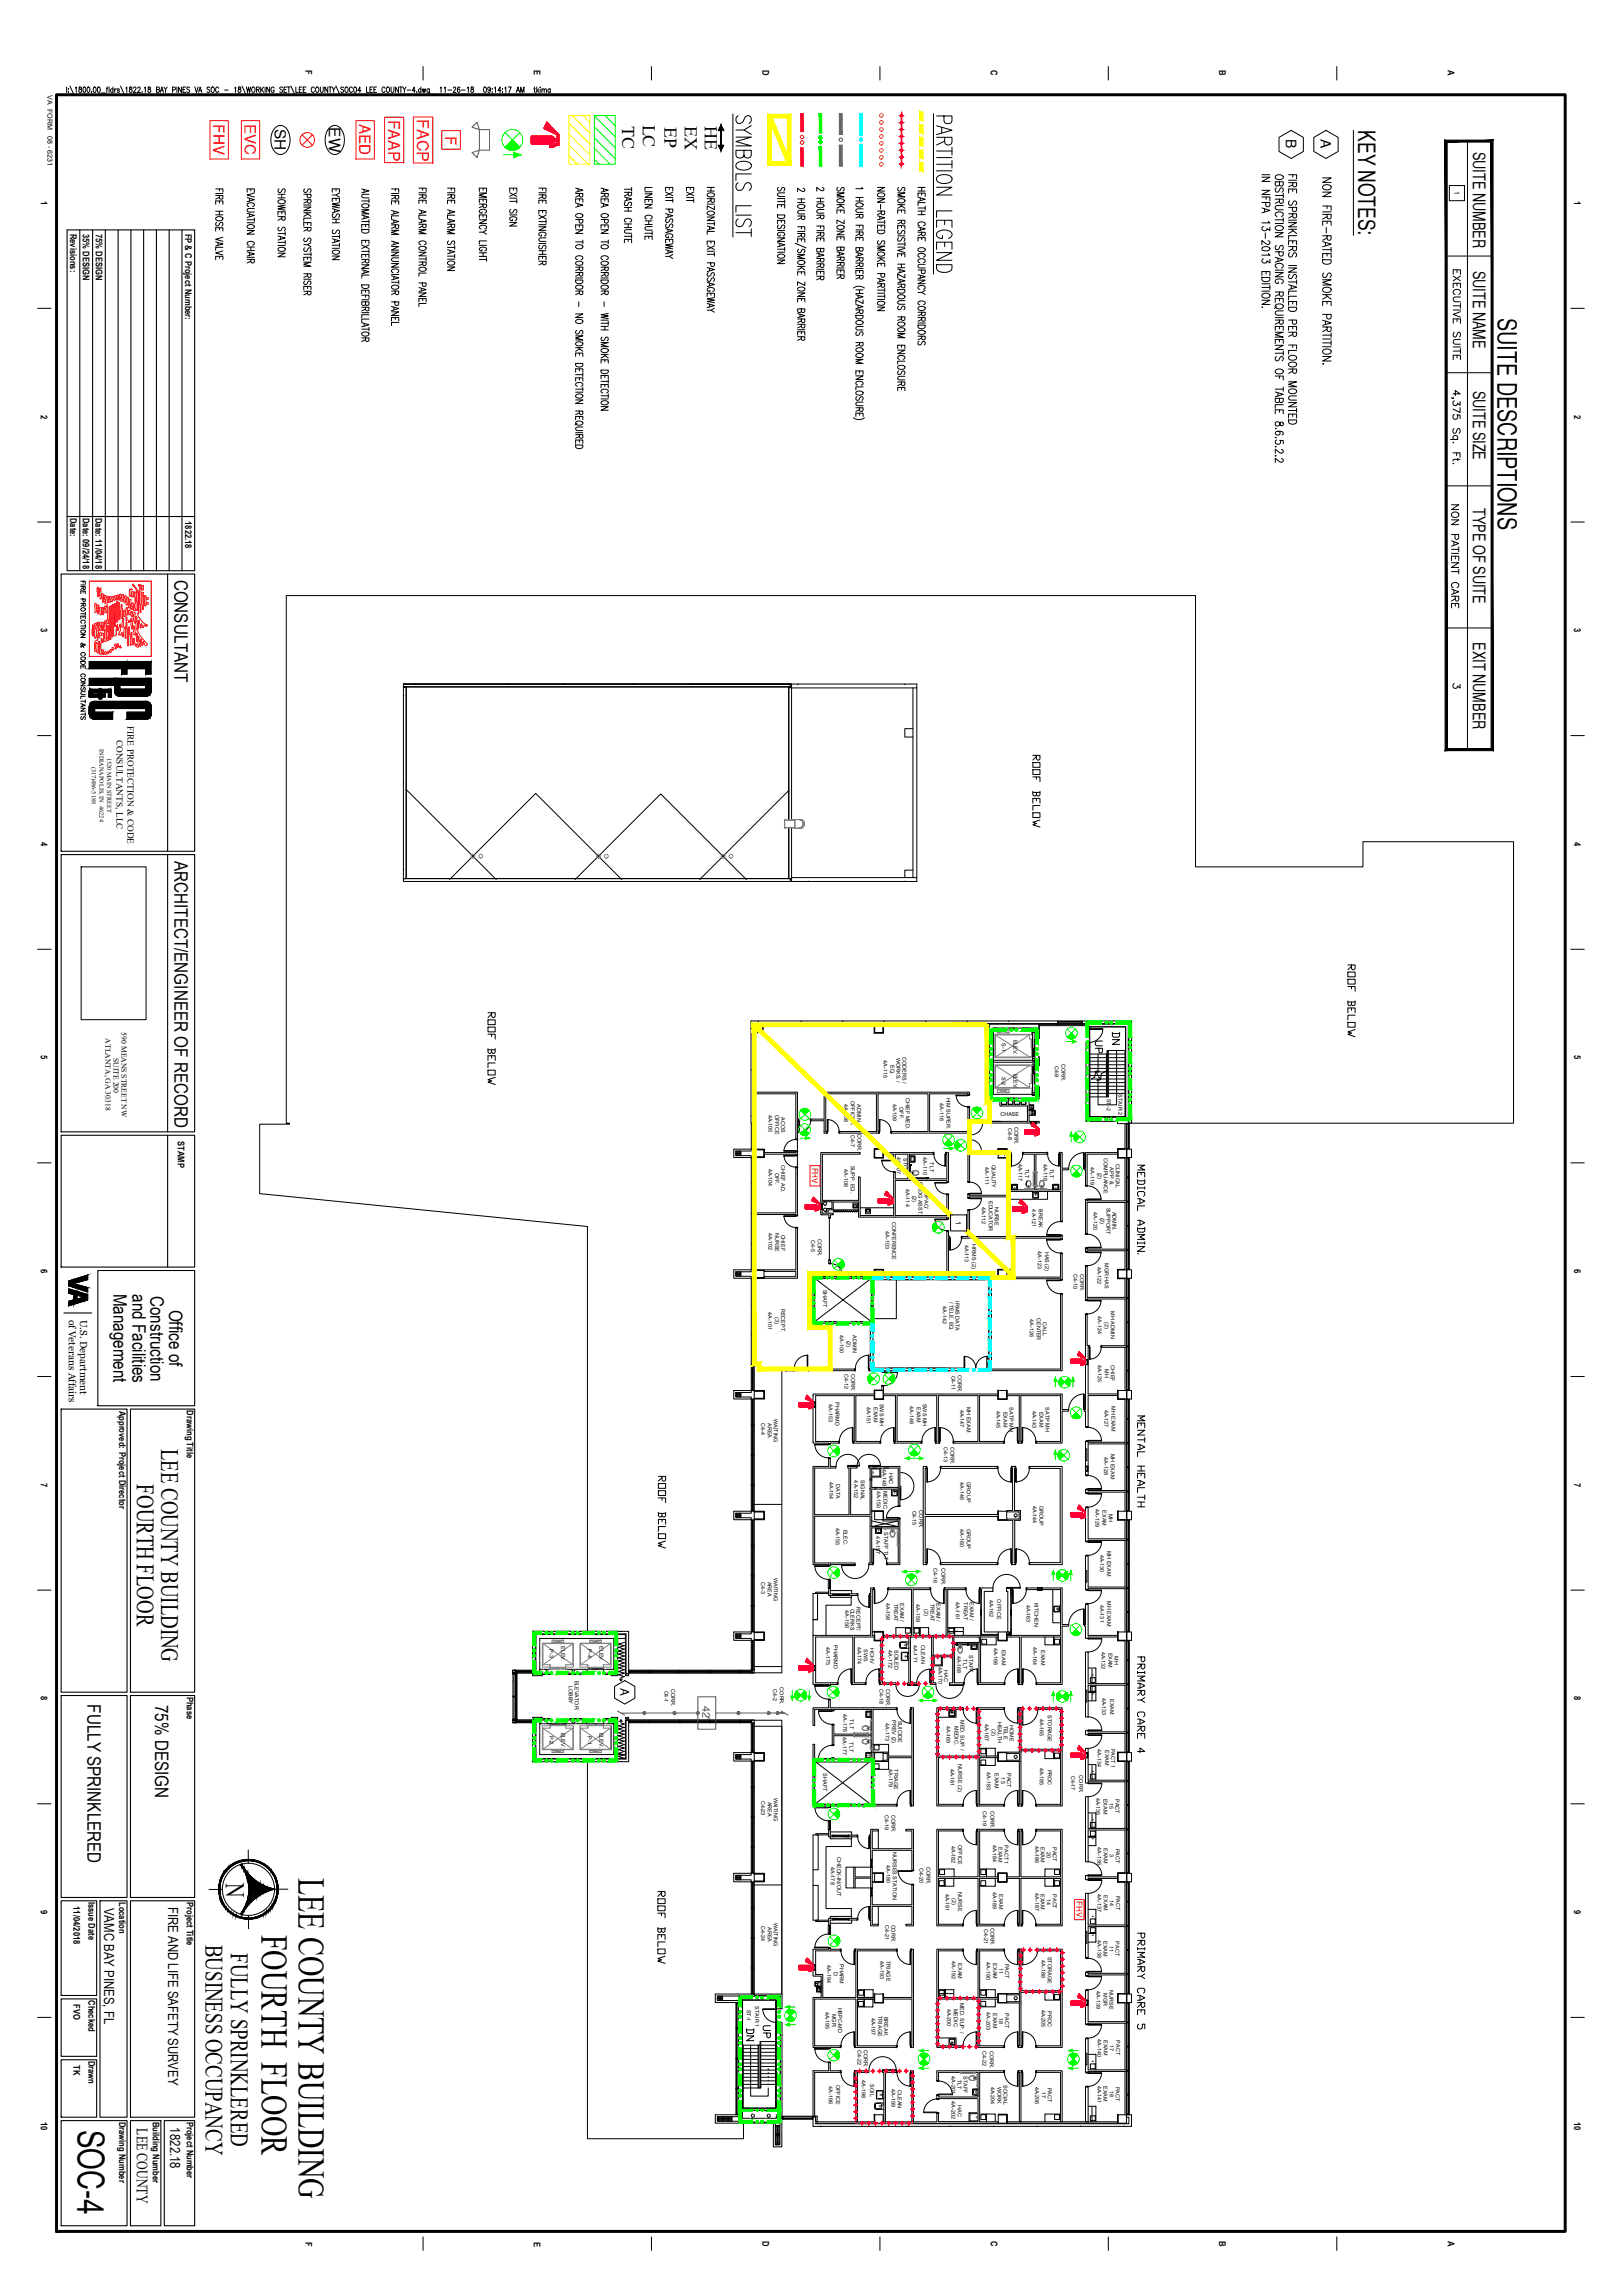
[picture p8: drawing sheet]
<svg xmlns="http://www.w3.org/2000/svg" width="762mm" height="1067mm" viewBox="0 0 762 1067" stroke-linecap="round" stroke-linejoin="round" font-family="sans-serif">
<defs><g id="words">
<g font-size="17.7">
<text x="140" y="882" transform="rotate(90 140 882)">LEE COUNTY BUILDING</text>
<text x="123" y="908" transform="rotate(90 123 908)">FOURTH FLOOR</text>
</g>
<text font-size="17.4" x="37" y="1000" transform="rotate(90 37 1000)">SOC-4</text>
<g font-size="13.2">
<text x="353" y="113" transform="rotate(-90 353 113)">SYMBOLS LIST</text>
<text x="448" y="130" transform="rotate(-90 448 130)">PARTITION LEGEND</text>
</g>
<text font-size="12.7" x="106" y="884" transform="rotate(90 106 884)">N</text>
<text font-size="12.4" x="703" y="149" transform="rotate(90 703 149)">SUITE DESCRIPTIONS</text>
<g font-size="11.8">
<text x="76" y="680" transform="rotate(90 76 680)">LEE COUNTY BUILDING</text>
<text x="64" y="697" transform="rotate(90 64 697)">FOURTH FLOOR</text>
<text x="97" y="913" transform="rotate(90 97 913)">BUSINESS OCCUPANCY</text>
<text x="108" y="917" transform="rotate(90 108 917)">FULLY SPRINKLERED</text>
</g>
<text font-size="10.9" x="638" y="61" transform="rotate(90 638 61)">KEY NOTES:</text>
<g font-size="8.7">
<text x="82" y="272" transform="rotate(90 82 272)">CONSULTANT</text>
<text x="82" y="404" transform="rotate(90 82 404)">ARCHITECT/ENGINEER OF RECORD</text>
<text x="53" y="607" transform="rotate(90 53 607)">Management</text>
<text x="62" y="608" transform="rotate(90 62 608)">and Facilities</text>
<text x="71" y="609" transform="rotate(90 71 609)">Construction</text>
<text x="79" y="615" transform="rotate(90 79 615)">Office of</text>
<text x="41" y="800" transform="rotate(90 41 800)">FULLY SPRINKLERED</text>
<text x="73" y="801" transform="rotate(90 73 801)">75% DESIGN</text>
</g>
<g font-size="8.4">
<text x="292" y="59" transform="rotate(90 292 59)">TC</text>
<text x="302" y="58" transform="rotate(90 302 58)">LC</text>
<text x="312" y="59" transform="rotate(90 312 59)">EP</text>
<text x="321" y="59" transform="rotate(90 321 59)">EX</text>
<text x="331" y="59" transform="rotate(90 331 59)">HE</text>
</g>
<g font-size="8">
<text x="692" y="71" transform="rotate(90 692 71)">SUITE NUMBER</text>
<text x="692" y="127" transform="rotate(90 692 127)">SUITE NAME</text>
<text x="692" y="183" transform="rotate(90 692 183)">SUITE SIZE</text>
<text x="692" y="239" transform="rotate(90 692 239)">TYPE OF SUITE</text>
<text x="692" y="302" transform="rotate(90 692 302)">EXIT NUMBER</text>
</g>
<text font-size="7.5" fill="#f00" x="196" y="56" transform="rotate(90 196 56)">FACP</text>
<g font-size="7.5">
<text x="626" y="172" transform="rotate(-90 626 172)">NON FIRE-RATED SMOKE PARTITION.</text>
<text x="64" y="999" transform="rotate(90 64 999)">LEE COUNTY</text>
</g>
<text font-size="7.4" fill="#f00" x="182" y="56" transform="rotate(90 182 56)">FAAP</text>
<g font-size="7.2">
<text x="155" y="60" transform="rotate(90 155 60)">EW</text>
<text x="129" y="61" transform="rotate(90 129 61)">SH</text>
</g>
<g font-size="7.1" fill="#f00">
<text x="100" y="58" transform="rotate(90 100 58)">FHV</text>
<text x="115" y="58" transform="rotate(90 115 58)">EVC</text>
<text x="169" y="58" transform="rotate(90 169 58)">AED</text>
<text x="209" y="64" transform="rotate(90 209 64)">F</text>
</g>
<g font-size="7.1">
<text x="686" y="287" transform="rotate(-90 686 287)">NON PATIENT CARE</text>
<text x="489" y="389" transform="rotate(-90 489 389)">ROOF BELOW</text>
<text x="527" y="492" transform="rotate(-90 527 492)">DN</text>
<text x="637" y="488" transform="rotate(-90 637 488)">ROOF BELOW</text>
<text x="519" y="496" transform="rotate(-90 519 496)">UP</text>
<text x="234" y="510" transform="rotate(-90 234 510)">ROOF BELOW</text>
<text x="538" y="590" transform="rotate(-90 538 590)">MEDICAL ADMIN.</text>
<text x="538" y="709" transform="rotate(-90 538 709)">MENTAL HEALTH</text>
<text x="538" y="824" transform="rotate(-90 538 824)">PRIMARY CARE 4</text>
<text x="313" y="923" transform="rotate(-90 313 923)">ROOF BELOW</text>
<text x="538" y="954" transform="rotate(-90 538 954)">PRIMARY CARE 5</text>
<text x="355" y="960" transform="rotate(-90 355 960)">DN</text>
<text x="363" y="958" transform="rotate(-90 363 958)">UP</text>
</g>
<g font-size="6.6">
<text x="604" y="65" transform="rotate(90 604 65)">B</text>
<text x="620" y="65" transform="rotate(90 620 65)">A</text>
<text x="307" y="114" transform="rotate(-90 307 114)">LINEN CHUTE</text>
<text x="297" y="115" transform="rotate(-90 297 115)">TRASH CHUTE</text>
<text x="687" y="170" transform="rotate(-90 687 170)">EXECUTIVE SUITE</text>
<text x="313" y="728" transform="rotate(-90 313 728)">ROOF BELOW</text>
</g>
<g font-size="6.5">
<text x="49" y="896" transform="rotate(90 49 896)">VAMC BAY PINES, FL</text>
<text x="79" y="895" transform="rotate(90 79 895)">FIRE AND LIFE SAFETY SURVEY</text>
<text x="80" y="999" transform="rotate(90 80 999)">1822.18</text>
</g>
<text font-size="5.7" x="681" y="325">3</text>
<text font-size="5.5" x="291" y="793" transform="rotate(90 291 793)">A</text>
<text font-size="5.3" x="41" y="339" transform="rotate(-90 41 339)">FIRE PROTECTION &amp; CODE CONSULTANTS</text>
<text font-size="5.1" fill="#00f" x="330" y="801" transform="rotate(90 330 801)">42'</text>
<g font-size="4.7">
<text x="32" y="620" transform="rotate(90 32 620)">of Veterans Affairs</text>
<text x="38" y="620" transform="rotate(90 38 620)">U.S. Department</text>
</g>
<g font-size="4.4">
<text x="143" y="33" transform="rotate(90 143 33)">F</text>
<text x="251" y="33" transform="rotate(90 251 33)">E</text>
<text x="358" y="33" transform="rotate(90 358 33)">D</text>
<text x="465" y="33" transform="rotate(90 465 33)">C</text>
<text x="572" y="33" transform="rotate(90 572 33)">B</text>
<text x="680" y="33" transform="rotate(90 680 33)">A</text>
<text x="19" y="95" transform="rotate(90 19 95)">1</text>
<text x="739" y="95" transform="rotate(90 739 95)">1</text>
<text x="33" y="110" transform="rotate(90 33 110)">Revisions:</text>
<text x="39" y="110" transform="rotate(90 39 110)">35% DESIGN</text>
<text x="45" y="110" transform="rotate(90 45 110)">75% DESIGN</text>
<text x="87" y="110" transform="rotate(90 87 110)">FP &amp; C Project Number:</text>
<text x="19" y="195" transform="rotate(90 19 195)">2</text>
<text x="739" y="195" transform="rotate(90 739 195)">2</text>
<text x="33" y="243" transform="rotate(90 33 243)">Date:</text>
<text x="39" y="243" transform="rotate(90 39 243)">Date: 09/24/18</text>
<text x="45" y="243" transform="rotate(90 45 243)">Date: 11/04/18</text>
<text x="87" y="245" transform="rotate(90 87 245)">1822.18</text>
<text x="19" y="295" transform="rotate(90 19 295)">3</text>
<text x="739" y="295" transform="rotate(90 739 295)">3</text>
<text x="60" y="341" transform="rotate(90 60 341)">FIRE PROTECTION &amp; CODE</text>
<text x="55" y="347" transform="rotate(90 55 347)">CONSULTANTS, LLC</text>
<text x="19" y="395" transform="rotate(90 19 395)">4</text>
<text x="739" y="395" transform="rotate(90 739 395)">4</text>
<text x="19" y="496" transform="rotate(90 19 496)">5</text>
<text x="739" y="496" transform="rotate(90 739 496)">5</text>
<text x="83" y="536" transform="rotate(90 83 536)">STAMP</text>
<text x="19" y="596" transform="rotate(90 19 596)">6</text>
<text x="739" y="596" transform="rotate(90 739 596)">6</text>
<text x="56" y="662" transform="rotate(90 56 662)">Approved: Project Director</text>
<text x="88" y="662" transform="rotate(90 88 662)">Drawing Title</text>
<text x="19" y="696" transform="rotate(90 19 696)">7</text>
<text x="739" y="696" transform="rotate(90 739 696)">7</text>
<text x="19" y="797" transform="rotate(90 19 797)">8</text>
<text x="88" y="797" transform="rotate(90 88 797)">Phase</text>
<text x="739" y="797" transform="rotate(90 739 797)">8</text>
<text x="42" y="893" transform="rotate(90 42 893)">Issue Date</text>
<text x="56" y="893" transform="rotate(90 56 893)">Location</text>
<text x="88" y="893" transform="rotate(90 88 893)">Project Title</text>
<text x="19" y="897" transform="rotate(90 19 897)">9</text>
<text x="35" y="895" transform="rotate(90 35 895)">11/04/2018</text>
<text x="739" y="897" transform="rotate(90 739 897)">9</text>
<text x="35" y="941" transform="rotate(90 35 941)">FVO</text>
<text x="42" y="939" transform="rotate(90 42 939)">Checked</text>
<text x="35" y="970" transform="rotate(90 35 970)">TK</text>
<text x="42" y="968" transform="rotate(90 42 968)">Drawn</text>
<text x="19" y="996" transform="rotate(90 19 996)">10</text>
<text x="56" y="996" transform="rotate(90 56 996)">Drawing Number</text>
<text x="72" y="996" transform="rotate(90 72 996)">Building Number</text>
<text x="88" y="996" transform="rotate(90 88 996)">Project Number</text>
<text x="739" y="996" transform="rotate(90 739 996)">10</text>
<text x="143" y="1053" transform="rotate(90 143 1053)">F</text>
<text x="251" y="1052" transform="rotate(90 251 1052)">E</text>
<text x="358" y="1052" transform="rotate(90 358 1052)">D</text>
<text x="465" y="1052" transform="rotate(90 465 1052)">C</text>
<text x="572" y="1052" transform="rotate(90 572 1052)">B</text>
<text x="680" y="1052" transform="rotate(90 680 1052)">A</text>
</g>
<g font-size="3.8" fill="#f00">
<text x="381" y="548" transform="rotate(90 381 548)">FHV</text>
<text x="505" y="893" transform="rotate(90 505 893)">FHV</text>
</g>
<g font-size="3.6">
<text x="57" y="485" transform="rotate(90 57 485)">590 MEANS STREET NW</text>
<text x="49" y="488" transform="rotate(90 49 488)">ATLANTA, GA 30318</text>
<text x="53" y="497" transform="rotate(90 53 497)">SUITE 200</text>
</g>
<text font-size="3.5" x="449" y="573" transform="rotate(90 449 573)">1</text>
<g font-size="3.3">
<text x="22" y="45" transform="rotate(90 22 45)">VA FORM</text>
<text x="22" y="64" transform="rotate(90 22 64)">08 - 6231</text>
<text x="683" y="90" transform="rotate(90 683 90)">1</text>
</g>
<g font-size="2.9">
<text x="47" y="352" transform="rotate(90 47 352)">INDIANAPOLIS, IN 46224</text>
<text x="43" y="360" transform="rotate(90 43 360)">(317)486-5188</text>
<text x="50" y="356" transform="rotate(90 50 356)">1520 MAIN STREET</text>
</g>
<g font-size="2.6">
<text x="470" y="490" transform="rotate(90 470 490)">S-1</text>
<text x="476" y="488" transform="rotate(90 476 488)">ELEV.</text>
<text x="415" y="498" transform="rotate(90 415 498)">4A-115</text>
<text x="421" y="497" transform="rotate(90 421 497)">WORKS. /</text>
<text x="424" y="496" transform="rotate(90 424 496)">CODERS /</text>
<text x="418" y="500" transform="rotate(90 418 500)">EQ.</text>
<text x="495" y="500" transform="rotate(90 495 500)">C4-9</text>
<text x="498" y="500" transform="rotate(90 498 500)">CORR.</text>
<text x="470" y="506" transform="rotate(90 470 506)">S-2</text>
<text x="476" y="504" transform="rotate(90 476 504)">ELEV.</text>
<text x="425" y="515" transform="rotate(90 425 515)">CHIEF MED.</text>
<text x="444" y="515" transform="rotate(90 444 515)">HIM SUPER.</text>
<text x="520" y="516" transform="rotate(90 520 516)">ST-2</text>
<text x="525" y="514" transform="rotate(90 525 514)">STAIR 2</text>
<text x="396" y="518" transform="rotate(90 396 518)">4A-108</text>
<text x="400" y="517" transform="rotate(90 400 517)">OFFICER</text>
<text x="402" y="518" transform="rotate(90 402 518)">ADMIN</text>
<text x="419" y="518" transform="rotate(90 419 518)">4A-109</text>
<text x="422" y="520" transform="rotate(90 422 520)">OFF.</text>
<text x="441" y="518" transform="rotate(90 441 518)">4A-116</text>
<text x="361" y="523" transform="rotate(90 361 523)">4A-105</text>
<text x="364" y="523" transform="rotate(90 364 523)">OFFICE</text>
<text x="367" y="524" transform="rotate(90 367 524)">ACOS</text>
<text x="470" y="524">CHASE</text>
<text x="399" y="533" transform="rotate(90 399 533)">C4-7</text>
<text x="403" y="532" transform="rotate(90 403 532)">CORR.</text>
<text x="473" y="530" transform="rotate(90 473 530)">C4-8</text>
<text x="476" y="529" transform="rotate(90 476 529)">CORR.</text>
<text x="421" y="543" transform="rotate(90 421 543)">4A-107</text>
<text x="424" y="544" transform="rotate(90 424 544)">STOR.</text>
<text x="433" y="543" transform="rotate(90 433 543)">4A-110</text>
<text x="436" y="546" transform="rotate(90 436 546)">TLT</text>
<text x="518" y="544" transform="rotate(90 518 544)">COMPLIANCE</text>
<text x="361" y="549" transform="rotate(90 361 549)">4A-104</text>
<text x="364" y="551" transform="rotate(90 364 551)">OFF.</text>
<text x="367" y="547" transform="rotate(90 367 547)">CHIEF AD.</text>
<text x="396" y="549" transform="rotate(90 396 549)">4A-106</text>
<text x="399" y="547" transform="rotate(90 399 547)">SUPP. EQ.</text>
<text x="463" y="548" transform="rotate(90 463 548)">4A-111</text>
<text x="466" y="547" transform="rotate(90 466 547)">QUALITY</text>
<text x="478" y="546" transform="rotate(90 478 546)">4A-117</text>
<text x="481" y="549" transform="rotate(90 481 549)">TLT</text>
<text x="490" y="546" transform="rotate(90 490 546)">4A-118</text>
<text x="493" y="549" transform="rotate(90 493 549)">TLT</text>
<text x="512" y="548" transform="rotate(90 512 548)">4A-119</text>
<text x="515" y="551" transform="rotate(90 515 551)">(2)</text>
<text x="521" y="548" transform="rotate(90 521 548)">APP. &amp;</text>
<text x="524" y="546" transform="rotate(90 524 546)">CLINICAL</text>
<text x="431" y="555" transform="rotate(90 431 555)">PROG ASST.</text>
<text x="425" y="558" transform="rotate(90 425 558)">4A-114</text>
<text x="428" y="561" transform="rotate(90 428 561)">(2)</text>
<text x="434" y="558" transform="rotate(90 434 558)">ADPAC/</text>
<text x="464" y="564" transform="rotate(90 464 564)">EDUCATOR</text>
<text x="461" y="567" transform="rotate(90 461 567)">4A-112</text>
<text x="467" y="567" transform="rotate(90 467 567)">NURSE</text>
<text x="485" y="568" transform="rotate(90 485 568)">4A-121</text>
<text x="488" y="568" transform="rotate(90 488 568)">BREAK</text>
<text x="513" y="569" transform="rotate(90 513 569)">4A-120</text>
<text x="520" y="567" transform="rotate(90 520 567)">SUPPORT</text>
<text x="522" y="569" transform="rotate(90 522 569)">ADMIN.</text>
<text x="419" y="574" transform="rotate(90 419 574)">CONFERENCE</text>
<text x="517" y="572" transform="rotate(90 517 572)">(2)</text>
<text x="361" y="579" transform="rotate(90 361 579)">4A-102</text>
<text x="364" y="579" transform="rotate(90 364 579)">NURSE</text>
<text x="367" y="580" transform="rotate(90 367 580)">CHIEF</text>
<text x="384" y="582" transform="rotate(90 384 582)">CORR.</text>
<text x="416" y="578" transform="rotate(90 416 578)">4A-103</text>
<text x="381" y="582" transform="rotate(90 381 582)">C4-5</text>
<text x="453" y="585" transform="rotate(90 453 585)">4A-113</text>
<text x="456" y="584" transform="rotate(90 456 584)">HRMS (2)</text>
<text x="487" y="588" transform="rotate(90 487 588)">4A-123</text>
<text x="491" y="588" transform="rotate(90 491 588)">HAS (2)</text>
<text x="519" y="593" transform="rotate(90 519 593)">MGR HAS</text>
<text x="504" y="598" transform="rotate(90 504 598)">C4-10</text>
<text x="507" y="598" transform="rotate(90 507 598)">CORR.</text>
<text x="515" y="595" transform="rotate(90 515 595)">4A-122</text>
<text x="386" y="606" transform="rotate(90 386 606)">SHAFT</text>
<text x="446" y="611" transform="rotate(90 446 611)">/ TELE. EQ.</text>
<text x="449" y="611" transform="rotate(90 449 611)">IRMS DATA</text>
<text x="361" y="616" transform="rotate(90 361 616)">4A-101</text>
<text x="367" y="615" transform="rotate(90 367 615)">RECEPT.</text>
<text x="443" y="613" transform="rotate(90 443 613)">4A-142</text>
<text x="515" y="618" transform="rotate(90 515 618)">4A-124</text>
<text x="522" y="616" transform="rotate(90 522 616)">MH ADMIN</text>
<text x="364" y="618" transform="rotate(90 364 618)">(3)</text>
<text x="484" y="620" transform="rotate(90 484 620)">4A-126</text>
<text x="487" y="619" transform="rotate(90 487 619)">CENTER</text>
<text x="490" y="621" transform="rotate(90 490 621)">CALL</text>
<text x="519" y="621" transform="rotate(90 519 621)">(2)</text>
<text x="394" y="627" transform="rotate(90 394 627)">4A-100</text>
<text x="398" y="629" transform="rotate(90 398 629)">(2)</text>
<text x="400" y="627" transform="rotate(90 400 627)">ADMIN</text>
<text x="515" y="641" transform="rotate(90 515 641)">4A-125</text>
<text x="522" y="641" transform="rotate(90 522 641)">CHIEF</text>
<text x="396" y="645" transform="rotate(90 396 645)">C4-12</text>
<text x="400" y="645" transform="rotate(90 400 645)">CORR.</text>
<text x="447" y="646" transform="rotate(90 447 646)">C4-11</text>
<text x="450" y="646" transform="rotate(90 450 646)">CORR.</text>
<text x="519" y="643" transform="rotate(90 519 643)">MH</text>
<text x="389" y="659" transform="rotate(90 389 659)">4A-153</text>
<text x="392" y="658" transform="rotate(90 392 658)">PHARMD</text>
<text x="413" y="659" transform="rotate(90 413 659)">SWS MH</text>
<text x="433" y="659" transform="rotate(90 433 659)">SWS MH</text>
<text x="407" y="660" transform="rotate(90 407 660)">4A-151</text>
<text x="410" y="661" transform="rotate(90 410 661)">EXAM</text>
<text x="427" y="660" transform="rotate(90 427 660)">4A-148</text>
<text x="430" y="661" transform="rotate(90 430 661)">EXAM</text>
<text x="451" y="662" transform="rotate(90 451 662)">4A-147</text>
<text x="454" y="661" transform="rotate(90 454 661)">MH EXAM</text>
<text x="468" y="662" transform="rotate(90 468 662)">4A-145</text>
<text x="471" y="663" transform="rotate(90 471 663)">EXAM</text>
<text x="474" y="661" transform="rotate(90 474 661)">SATP MH</text>
<text x="485" y="662" transform="rotate(90 485 662)">4A-143</text>
<text x="488" y="663" transform="rotate(90 488 663)">EXAM</text>
<text x="491" y="661" transform="rotate(90 491 661)">SATP MH</text>
<text x="519" y="662" transform="rotate(90 519 662)">4A-127</text>
<text x="522" y="660" transform="rotate(90 522 660)">MH EXAM</text>
<text x="357" y="668" transform="rotate(90 357 668)">C4-4</text>
<text x="361" y="668" transform="rotate(90 361 668)">AREA</text>
<text x="363" y="666" transform="rotate(90 363 666)">WAITING</text>
<text x="443" y="679" transform="rotate(90 443 679)">C4-13</text>
<text x="446" y="679" transform="rotate(90 446 679)">CORR.</text>
<text x="522" y="683" transform="rotate(90 522 683)">MH EXAM</text>
<text x="414" y="690" transform="rotate(90 414 690)">4A-149</text>
<text x="518" y="684" transform="rotate(90 518 684)">4A-128</text>
<text x="389" y="696" transform="rotate(90 389 696)">4A-154</text>
<text x="401" y="695" transform="rotate(90 401 695)">4A-152</text>
<text x="404" y="695" transform="rotate(90 404 695)">SIGNAL</text>
<text x="417" y="691" transform="rotate(90 417 691)">HAC</text>
<text x="454" y="696" transform="rotate(90 454 696)">GROUP</text>
<text x="393" y="697" transform="rotate(90 393 697)">DATA</text>
<text x="412" y="700" transform="rotate(90 412 700)">4A-150</text>
<text x="415" y="700" transform="rotate(90 415 700)">MEDIC.</text>
<text x="451" y="696" transform="rotate(90 451 696)">4A-146</text>
<text x="485" y="707" transform="rotate(90 485 707)">4A-144</text>
<text x="488" y="707" transform="rotate(90 488 707)">GROUP</text>
<text x="428" y="709" transform="rotate(90 428 709)">C4-15</text>
<text x="432" y="709" transform="rotate(90 432 709)">CORR.</text>
<text x="514" y="709" transform="rotate(90 514 709)">4A-129</text>
<text x="518" y="709" transform="rotate(90 518 709)">EXAM</text>
<text x="521" y="711" transform="rotate(90 521 711)">MH</text>
<text x="392" y="717" transform="rotate(90 392 717)">4A-155</text>
<text x="396" y="718" transform="rotate(90 396 718)">ELEC.</text>
<text x="415" y="719" transform="rotate(90 415 719)">STAFF TLT</text>
<text x="451" y="718" transform="rotate(90 451 718)">4A-160</text>
<text x="454" y="718" transform="rotate(90 454 718)">GROUP</text>
<text x="411" y="721" transform="rotate(90 411 721)">4A-157</text>
<text x="517" y="730" transform="rotate(90 517 730)">4A-130</text>
<text x="520" y="728" transform="rotate(90 520 728)">MH EXAM</text>
<text x="438" y="736" transform="rotate(90 438 736)">C4-16</text>
<text x="442" y="736" transform="rotate(90 442 736)">CORR.</text>
<text x="357" y="743" transform="rotate(90 357 743)">C4-3</text>
<text x="361" y="743" transform="rotate(90 361 743)">AREA</text>
<text x="363" y="741" transform="rotate(90 363 741)">WAITING</text>
<text x="399" y="755" transform="rotate(90 399 755)">CLERKS</text>
<text x="402" y="755" transform="rotate(90 402 755)">RECEPT/</text>
<text x="416" y="753" transform="rotate(90 416 753)">4A-158</text>
<text x="420" y="753" transform="rotate(90 420 753)">TREAT</text>
<text x="423" y="753" transform="rotate(90 423 753)">EXAM /</text>
<text x="430" y="753" transform="rotate(90 430 753)">4A-159</text>
<text x="434" y="756" transform="rotate(90 434 756)">(2)</text>
<text x="437" y="753" transform="rotate(90 437 753)">TREAT</text>
<text x="440" y="753" transform="rotate(90 440 753)">EXAM /</text>
<text x="449" y="752" transform="rotate(90 449 752)">4A-161</text>
<text x="453" y="752" transform="rotate(90 453 752)">TREAT</text>
<text x="455" y="752" transform="rotate(90 455 752)">EXAM /</text>
<text x="465" y="751" transform="rotate(90 465 751)">4A-162</text>
<text x="468" y="751" transform="rotate(90 468 751)">OFFICE</text>
<text x="482" y="754" transform="rotate(90 482 754)">4A-163</text>
<text x="486" y="753" transform="rotate(90 486 753)">KITCHEN</text>
<text x="517" y="754" transform="rotate(90 517 754)">4A-131</text>
<text x="520" y="752" transform="rotate(90 520 752)">MH EXAM</text>
<text x="397" y="756" transform="rotate(90 397 756)">4A-156</text>
<text x="263" y="773" transform="rotate(90 263 773)">ELEV.</text>
<text x="281" y="773" transform="rotate(90 281 773)">ELEV.</text>
<text x="388" y="773" transform="rotate(90 388 773)">4A-175</text>
<text x="391" y="772" transform="rotate(90 391 772)">PHARMD</text>
<text x="403" y="773" transform="rotate(90 403 773)">4A-174</text>
<text x="409" y="774" transform="rotate(90 409 774)">HCHV</text>
<text x="429" y="772" transform="rotate(90 429 772)">4A-171</text>
<text x="432" y="773" transform="rotate(90 432 773)">CLEAN</text>
<text x="467" y="774" transform="rotate(90 467 774)">4A-166</text>
<text x="485" y="773" transform="rotate(90 485 773)">4A-164</text>
<text x="258" y="774" transform="rotate(90 258 774)">P-3</text>
<text x="276" y="774" transform="rotate(90 276 774)">P-4</text>
<text x="406" y="774" transform="rotate(90 406 774)">SWS</text>
<text x="417" y="775" transform="rotate(90 417 775)">4A-172</text>
<text x="420" y="775" transform="rotate(90 420 775)">SOILED</text>
<text x="449" y="777" transform="rotate(90 449 777)">4A-168</text>
<text x="452" y="779" transform="rotate(90 452 779)">TLT</text>
<text x="455" y="777" transform="rotate(90 455 777)">STAFF</text>
<text x="470" y="775" transform="rotate(90 470 775)">EXAM</text>
<text x="489" y="775" transform="rotate(90 489 775)">EXAM</text>
<text x="517" y="776" transform="rotate(90 517 776)">4A-132</text>
<text x="520" y="776" transform="rotate(90 520 776)">EXAM</text>
<text x="523" y="778" transform="rotate(90 523 778)">MH</text>
<text x="441" y="783" transform="rotate(90 441 783)">4A-170</text>
<text x="443" y="784" transform="rotate(90 443 784)">HAC</text>
<text x="267" y="792" transform="rotate(90 267 792)">LOBBY</text>
<text x="270" y="789" transform="rotate(90 270 789)">ELEVATOR</text>
<text x="312" y="794" transform="rotate(90 312 794)">C4-1</text>
<text x="315" y="793" transform="rotate(90 315 793)">CORR.</text>
<text x="363" y="793" transform="rotate(90 363 793)">C4-2</text>
<text x="366" y="792" transform="rotate(90 366 792)">CORR.</text>
<text x="413" y="793" transform="rotate(90 413 793)">C4-18</text>
<text x="416" y="793" transform="rotate(90 416 793)">CORR.</text>
<text x="517" y="797" transform="rotate(90 517 797)">4A-133</text>
<text x="521" y="798" transform="rotate(90 521 798)">EXAM</text>
<text x="396" y="805" transform="rotate(90 396 805)">4A-176</text>
<text x="399" y="807" transform="rotate(90 399 807)">TLT</text>
<text x="416" y="809" transform="rotate(90 416 809)">4A-173</text>
<text x="419" y="808" transform="rotate(90 419 808)">PREV (2)</text>
<text x="422" y="808" transform="rotate(90 422 808)">SUICIDE</text>
<text x="451" y="808" transform="rotate(90 451 808)">MED. SUP. /</text>
<text x="462" y="809" transform="rotate(90 462 809)">4A-167</text>
<text x="469" y="808" transform="rotate(90 469 808)">HEALTH</text>
<text x="474" y="810" transform="rotate(90 474 810)">HOME</text>
<text x="488" y="807" transform="rotate(90 488 807)">4A-165</text>
<text x="492" y="805" transform="rotate(90 492 805)">STORAGE</text>
<text x="258" y="815" transform="rotate(90 258 815)">P-2</text>
<text x="263" y="814" transform="rotate(90 263 814)">ELEV.</text>
<text x="276" y="815" transform="rotate(90 276 815)">P-1</text>
<text x="281" y="814" transform="rotate(90 281 814)">ELEV.</text>
<text x="396" y="816" transform="rotate(90 396 816)">4A-177</text>
<text x="444" y="810" transform="rotate(90 444 810)">4A-169</text>
<text x="448" y="811" transform="rotate(90 448 811)">MEDIC.</text>
<text x="466" y="812" transform="rotate(90 466 812)">(2)</text>
<text x="471" y="810" transform="rotate(90 471 810)">TELE</text>
<text x="399" y="818" transform="rotate(90 399 818)">TLT</text>
<text x="515" y="821" transform="rotate(90 515 821)">4A-134</text>
<text x="519" y="822" transform="rotate(90 519 822)">EXAM</text>
<text x="522" y="821" transform="rotate(90 522 821)">PACT 1</text>
<text x="386" y="833" transform="rotate(90 386 833)">SHAFT</text>
<text x="417" y="831" transform="rotate(90 417 831)">4A-179</text>
<text x="420" y="831" transform="rotate(90 420 831)">TRIAGE</text>
<text x="446" y="830" transform="rotate(90 446 830)">4A-181</text>
<text x="450" y="828" transform="rotate(90 450 828)">NURSE (2)</text>
<text x="463" y="832" transform="rotate(90 463 832)">4A-183</text>
<text x="467" y="832" transform="rotate(90 467 832)">EXAM</text>
<text x="473" y="833" transform="rotate(90 473 833)">PACT</text>
<text x="488" y="830" transform="rotate(90 488 830)">4A-185</text>
<text x="492" y="831" transform="rotate(90 492 831)">PROC</text>
<text x="503" y="834" transform="rotate(90 503 834)">C4-17</text>
<text x="507" y="834" transform="rotate(90 507 834)">CORR.</text>
<text x="470" y="835" transform="rotate(90 470 835)">15</text>
<text x="357" y="845" transform="rotate(90 357 845)">C4-23</text>
<text x="363" y="844" transform="rotate(90 363 844)">WAITING</text>
<text x="515" y="844" transform="rotate(90 515 844)">4A-135</text>
<text x="518" y="845" transform="rotate(90 518 845)">EXAM</text>
<text x="524" y="845" transform="rotate(90 524 845)">PACT</text>
<text x="361" y="846" transform="rotate(90 361 846)">AREA</text>
<text x="461" y="850" transform="rotate(90 461 850)">C4-19</text>
<text x="465" y="850" transform="rotate(90 465 850)">CORR.</text>
<text x="521" y="847" transform="rotate(90 521 847)">15</text>
<text x="415" y="852" transform="rotate(90 415 852)">C4-19</text>
<text x="419" y="852" transform="rotate(90 419 852)">CORR.</text>
<text x="419" y="870" transform="rotate(90 419 870)">NURSES STATION</text>
<text x="447" y="867" transform="rotate(90 447 867)">4A-182</text>
<text x="450" y="866" transform="rotate(90 450 866)">OFFICE</text>
<text x="466" y="866" transform="rotate(90 466 866)">4A-184</text>
<text x="469" y="867" transform="rotate(90 469 867)">EXAM</text>
<text x="472" y="866" transform="rotate(90 472 866)">PACT 1</text>
<text x="486" y="867" transform="rotate(90 486 867)">4A-186</text>
<text x="489" y="867" transform="rotate(90 489 867)">EXAM</text>
<text x="492" y="869" transform="rotate(90 492 869)">20</text>
<text x="494" y="867" transform="rotate(90 494 867)">PACT</text>
<text x="515" y="867" transform="rotate(90 515 867)">4A-136</text>
<text x="518" y="868" transform="rotate(90 518 868)">EXAM</text>
<text x="524" y="868" transform="rotate(90 524 868)">PACT</text>
<text x="393" y="872" transform="rotate(90 393 872)">CHECK-IN/OUT</text>
<text x="416" y="876" transform="rotate(90 416 876)">4A-180</text>
<text x="521" y="871" transform="rotate(90 521 871)">3</text>
<text x="390" y="877" transform="rotate(90 390 877)">4A-178</text>
<text x="432" y="877" transform="rotate(90 432 877)">C4-20</text>
<text x="435" y="877" transform="rotate(90 435 877)">CORR.</text>
<text x="444" y="889" transform="rotate(90 444 889)">4A-191</text>
<text x="447" y="891" transform="rotate(90 447 891)">(2)</text>
<text x="450" y="888" transform="rotate(90 450 888)">NURSE</text>
<text x="466" y="888" transform="rotate(90 466 888)">4A-189</text>
<text x="469" y="889" transform="rotate(90 469 889)">EXAM</text>
<text x="486" y="889" transform="rotate(90 486 889)">4A-187</text>
<text x="489" y="889" transform="rotate(90 489 889)">EXAM</text>
<text x="492" y="891" transform="rotate(90 492 891)">14</text>
<text x="494" y="889" transform="rotate(90 494 889)">PACT</text>
<text x="515" y="890" transform="rotate(90 515 890)">4A-137</text>
<text x="518" y="890" transform="rotate(90 518 890)">EXAM</text>
<text x="521" y="892" transform="rotate(90 521 892)">14</text>
<text x="524" y="890" transform="rotate(90 524 890)">PACT</text>
<text x="357" y="904" transform="rotate(90 357 904)">C4-24</text>
<text x="361" y="905" transform="rotate(90 361 905)">AREA</text>
<text x="363" y="903" transform="rotate(90 363 903)">WAITING</text>
<text x="416" y="904" transform="rotate(90 416 904)">C4-21</text>
<text x="419" y="904" transform="rotate(90 419 904)">CORR.</text>
<text x="462" y="906" transform="rotate(90 462 906)">C4-21</text>
<text x="465" y="905" transform="rotate(90 465 905)">CORR.</text>
<text x="515" y="911" transform="rotate(90 515 911)">4A-138</text>
<text x="518" y="911" transform="rotate(90 518 911)">EXAM</text>
<text x="524" y="912" transform="rotate(90 524 912)">PACT</text>
<text x="521" y="914" transform="rotate(90 521 914)">11</text>
<text x="388" y="923" transform="rotate(90 388 923)">4A-194</text>
<text x="394" y="922" transform="rotate(90 394 922)">PHARM</text>
<text x="413" y="921" transform="rotate(90 413 921)">4A-193</text>
<text x="416" y="921" transform="rotate(90 416 921)">TRIAGE</text>
<text x="447" y="921" transform="rotate(90 447 921)">4A-192</text>
<text x="450" y="922" transform="rotate(90 450 922)">EXAM</text>
<text x="463" y="921" transform="rotate(90 463 921)">4A-190</text>
<text x="466" y="922" transform="rotate(90 466 922)">EXAM</text>
<text x="472" y="922" transform="rotate(90 472 922)">PACT</text>
<text x="489" y="920" transform="rotate(90 489 920)">4A-188</text>
<text x="492" y="919" transform="rotate(90 492 919)">STORAGE</text>
<text x="391" y="926" transform="rotate(90 391 926)">D</text>
<text x="469" y="924" transform="rotate(90 469 924)">11</text>
<text x="515" y="935" transform="rotate(90 515 935)">4A-139</text>
<text x="518" y="936" transform="rotate(90 518 936)">MGR</text>
<text x="521" y="935" transform="rotate(90 521 935)">NURSE</text>
<text x="451" y="940" transform="rotate(90 451 940)">MED. SUP. /</text>
<text x="351" y="944" transform="rotate(90 351 944)">ST-1</text>
<text x="355" y="942" transform="rotate(90 355 942)">STAIR 1</text>
<text x="388" y="945" transform="rotate(90 388 945)">4A-195</text>
<text x="391" y="946" transform="rotate(90 391 946)">MGR</text>
<text x="394" y="943" transform="rotate(90 394 943)">HBPC-MD</text>
<text x="409" y="947" transform="rotate(90 409 947)">4A-197</text>
<text x="412" y="947" transform="rotate(90 412 947)">TRIAGE</text>
<text x="415" y="947" transform="rotate(90 415 947)">BREAK</text>
<text x="445" y="943" transform="rotate(90 445 943)">4A-200</text>
<text x="448" y="943" transform="rotate(90 448 943)">MEDIC.</text>
<text x="463" y="945" transform="rotate(90 463 945)">4A-203</text>
<text x="466" y="945" transform="rotate(90 466 945)">EXAM</text>
<text x="469" y="947" transform="rotate(90 469 947)">18</text>
<text x="472" y="945" transform="rotate(90 472 945)">PACT</text>
<text x="489" y="944" transform="rotate(90 489 944)">4A-205</text>
<text x="492" y="944" transform="rotate(90 492 944)">PROC</text>
<text x="515" y="957" transform="rotate(90 515 957)">4A-140</text>
<text x="518" y="958" transform="rotate(90 518 958)">EXAM</text>
<text x="524" y="958" transform="rotate(90 524 958)">PACT</text>
<text x="403" y="963" transform="rotate(90 403 963)">C4-22</text>
<text x="406" y="963" transform="rotate(90 406 963)">CORR.</text>
<text x="461" y="963" transform="rotate(90 461 963)">C4-22</text>
<text x="465" y="963" transform="rotate(90 465 963)">CORR.</text>
<text x="521" y="960" transform="rotate(90 521 960)">17</text>
<text x="405" y="977" transform="rotate(90 405 977)">4A-198</text>
<text x="447" y="975" transform="rotate(90 447 975)">4A-201</text>
<text x="450" y="977" transform="rotate(90 450 977)">TLT</text>
<text x="452" y="975" transform="rotate(90 452 975)">STAFF</text>
<text x="389" y="980" transform="rotate(90 389 980)">4A-196</text>
<text x="393" y="979" transform="rotate(90 393 979)">OFFICE</text>
<text x="408" y="979" transform="rotate(90 408 979)">SOIL</text>
<text x="419" y="981" transform="rotate(90 419 981)">4A-199</text>
<text x="422" y="981" transform="rotate(90 422 981)">CLEAN</text>
<text x="465" y="980" transform="rotate(90 465 980)">4A-204</text>
<text x="468" y="980" transform="rotate(90 468 980)">WORK</text>
<text x="471" y="979" transform="rotate(90 471 979)">SOCIAL</text>
<text x="486" y="980" transform="rotate(90 486 980)">4A-206</text>
<text x="489" y="982" transform="rotate(90 489 982)">17</text>
<text x="492" y="980" transform="rotate(90 492 980)">PACT</text>
<text x="515" y="979" transform="rotate(90 515 979)">4A-141</text>
<text x="518" y="980" transform="rotate(90 518 980)">EXAM</text>
<text x="521" y="982" transform="rotate(90 521 982)">18</text>
<text x="524" y="980" transform="rotate(90 524 980)">PACT</text>
<text x="447" y="987" transform="rotate(90 447 987)">4A-202</text>
<text x="450" y="988" transform="rotate(90 450 988)">HAC</text>
</g>
</g></defs>
<!-- layer: GN-FLOORPLAN -->
<g fill="none" stroke="#000" stroke-width=".47">
<path d="M189 321h.1M189 323h2zM189 322h2zM189 322h.1M189 327h.1M189 322v91h2v-91M189 321h183M191 322h-2M191 322h.1M191 322h179M195 321h.1M238 321h.1"/>
<path d="M265 321h.1M297 321h.1M324 321h.1M324 321h47h-182v1M370 322h1M370 322h.1M370 322v63M371 321h-47M371 321h.1M371 322h.1M371 321v1M372 321v2h-2h1"/>
<path d="M372 321h58v2h-59v-1M372 323v62M429 323v89M430 323v91h-58v-25M429 342h-4v4h4M189 367v1M191 371l42 42M370 371l-41 42M370 385v-62h-179v89M370 389v23M370 389v24h2M189 408h.1"/>
<path d="M189 413h182v1h-182zM191 412h179M211 413l41-40 40 40M270 413l40-40 40 40M371 413h.1M372 412h58M380 414h.1M425 414h.1M429 409h-4v3M353 479h144v2h-143v46h-1zM497 479v2zM497 480h11z"/>
<path d="M497 479h11M508 479v2zM508 479h23v48h-1v-46h-22zM354 481h4v4h-4zM355 485h-1v42h1v-42M358 485v-4h53v4h4M411 481h4v4h-4zM465 481v1h-50v3h-5v-3h-52v3M465 481h.1M465 482v1M465 484v5M465 489v1"/>
<path d="M465 491v5M465 496v1M465 498v5M465 481h-50v4M466 498h20v1h-20M466 483v31h22M467 483h21M467 483h1M474 483h1M475 483h1M480 483h1M481 483h1"/>
<path d="M482 483h1M485 485v1v-1h1M485 484v1M485 484v13h1M485 485v13h1M485 492l1 4zM486 488v4M486 499v1M486 500h-1v13M486 484v4M486 488v1M486 489v6"/>
<path d="M486 495v1M486 496v2M488 481h-23v46h-3M488 496v4zM488 481h9v1h-9v6zM488 481h22M497 482h11v-1h22v46M497 481h11M508 482h2v1h8M510 489v38h15v1l4-1M512 489v35h16v-31M512 482h16v42h-16z"/>
<path d="M512 498h7M512 500h7M516 495v3M516 498v5M519 498h.1M519 500h.1M520 495v20M520 493v22h-1M520 498h.1M520 500h.1M520 493v22h-1v-20M521 498h7"/>
<path d="M521 500h7M521 497h7M521 495h7M524 493v26h-8v-4M528 482v43h-17v-36M528 482h-17v1M454 514h-18v17h18v-11M455 514v-1h-68v12h-6M455 520l1 7M465 512v8M465 503v1M465 505v5"/>
<path d="M465 510v1M469 516v3h13v8h-17h5M470 517h3v2h-3zM470 517v2h3M473 517v2M473 516h3v3h-3zM474 516l-1 3h3v-3M474 516h1M475 516h1M476 517h3v2h-3zM476 517v2h3M479 517v2"/>
<path d="M480 516h2v3h-2zM480 516h1M481 516h1M482 516v3h-2v-2M482 516h1v11h5h-26M482 516h.1M483 516h-18v11M483 519h2M484 519h.1M484 519v1h1v1M484 519h1v1M485 512v1h1h-1z"/>
<path d="M485 519v2M485 519h-2v2M485 500l1 5zM486 505v4M486 514h-1v-1v1h1M486 501h-1v13M486 500v2M486 502v1M486 503v6M486 509v1M486 510v4M488 514v2h-6"/>
<path d="M488 510v4M488 510v6h-5M512 505h7M512 512h7M512 513h7M512 502h7M512 503h7M512 508h7M512 510h7M512 515h7M515 503h1M515 507h1"/>
<path d="M516 507v8M519 503l-2 1v3l-3-4v3l-2 1h7M519 502h.1M519 503h.1M519 505h.1M519 507h.1M519 508h.1M519 510h.1M519 512h.1M519 513h.1M520 503h-1M520 502h.1"/>
<path d="M520 503h.1M520 505h.1M520 507h.1M520 508h.1M520 510h.1M520 512h.1M520 513h.1M521 502h7M521 503h7M521 505h7M521 507h7M521 508h7"/>
<path d="M521 510h7M521 512h7M521 513h7M345 540h8h-8v3h8v1h-8zM353 528v11h1M353 539h1M353 527l1 1zM353 528v11zM354 528v11M354 540h5v3h-5zM354 527v13M354 540h.1"/>
<path d="M375 525l-1-12h-19v1h19v21M375 526l-1 45M381 526h6v6h1M388 531v-17h23v17h-17M394 532h19M411 540h4v4h-4zM413 531l-1-17h24v17h-17M419 532h35v3M456 527l-1 8M465 520v1M465 522h.1M469 540h4v4h-4z"/>
<path d="M471 540h.1M483 521h3v3h-3M483 521h2M484 527h2v1h-2h2h-2v-1h2v1h-2zM484 527h2v1h-2zM484 522v1M484 522h2M484 520v1M484 522h1M485 522v1h1M485 522h1v1h-2h1M525 539h3l-3 1v4h3h-3z"/>
<path d="M525 540h4v4h-4zM528 528v11M529 528v12M529 539l1 1M529 527h182v-132h-71v12h-79v-127h-427v247h2v1h-14v32l154 16v190M529 540h2v4h-2zM530 528v11zM530 528v11M345 542h3M346 540v3M347 540v3M348 540v3"/>
<path d="M353 556h1zM353 544h1zM353 556v14h1v-14M353 544v12M353 556v14zM353 544v12zM354 544v12M354 543h.1M354 544v26M374 548v22h-20l20 1M374 541h-15v-1h-5h5v3l-5 1h5v-2h15M420 551v20h-16v-18h-1v11h-17v-22h18v-1h-19v27h1v-3h-1v5h4v2h1h-1h1v-2h1h-2v-2h14"/>
<path d="M420 544v-2h6v12h-6v-3M427 543h2h-2v3M427 546h2M427 547h.1M427 552h.1M427 552v1M427 544h1zM427 553h.1M427 547v6M428 551h.1M428 550h.1M428 543v2"/>
<path d="M428 545h1M428 543h1M428 550v1M429 553h.1M429 553h6M429 553v1M429 543v2M430 543v3M435 553h.1M435 553v1M438 541h-23v-2h-5v5h5v-2h5v2M438 542h-11v12h18l-1-12"/>
<path d="M444 541h1v14M445 555v-1h-25v17h25v-10M454 541v14M455 541h13v-2h5v2h1M468 544h5v-2v19h-18M468 542h-13v13M469 542v-2h4v4M469 544h4M469 542h.1M472 543h.1M474 542v17h12v-17h-6M475 556v3"/>
<path d="M475 556v3h3v-3M475 556h3M476 558h.1M477 557h-2v1h2M477 557v1M478 556v3M480 541h12M482 555v2M482 558h.1M482 557h1M483 558h.1M485 560h3v3h-3z"/>
<path d="M489 558h.1M489 557h1M490 558h.1M492 542h-6v17h12v-17M492 559v4h-18M494 556v3h3v-3M494 556h3M495 557v1M495 558h1M495 557h1M496 558h.1M497 557v1"/>
<path d="M497 556v3M498 541h1v8h3h-3v24M510 557v-8h-1h1v-8h15v1h-15v15M528 544v20M529 544v20M529 553h1zM529 544h1M529 544v9M529 553v11M530 544v9zM530 553v11zM530 544v9"/>
<path d="M530 553v11M353 570h1zM353 570v14h1v-14M353 570v14zM354 570v26M374 577v19h-20h5v1h15v2h-15v1M374 577v23h-20h5M385 565h1v3h-1v-3h1v3h-1v-3v3zM386 565v-1h5v3h-3v3h-2v-2M389 572h.1M389 572v19M391 568v-4h12v8h42"/>
<path d="M400 565v2M401 567h2M401 565h2M401 566v1M401 566h.1M401 567h1M401 566v1h1v-1M401 565l1 1zM402 566h.1M402 566v1M403 565v2M404 567h16"/>
<path d="M406 568v2M407 568h2M407 568v1M407 568h1M407 569v-1h1v1M407 569l1 1zM408 568v1M409 568v2h-2M445 578v22h-30M445 561v11M445 578l1 3M454 561v1"/>
<path d="M454 568v13h-2M455 562h18v19h-18v-13M485 561v1M485 560h2M485 562h2M486 560v1M487 561v1M498 573v-14h-24v22l24-1M510 564v15M510 564h19v1h-19v14M528 565v22M529 565v22"/>
<path d="M529 564h1zM529 575l1 1zM529 565v10M529 576v11M530 564v11zM530 576v11zM530 564v11M530 576v11M345 596h8v1h-8v2h8v1h-8zM345 598h3M346 597v2M347 597v2"/>
<path d="M348 597v2M353 584h1zM353 596h1zM353 584v12M353 584v12zM354 584v12M354 597h5v3h-5zM354 596v1M354 600h.1M389 599h-7v22h8v22h-10M389 593v-1h1v1M389 592h1z"/>
<path d="M389 591l1 1zM390 599h20v-3h5v4M411 596h4v4h-4zM415 596h-4v4M446 581l-1 19h23v-4h7v-15h-23M469 596h4v4h-4zM469 596l6 1v3h-6zM498 582l-22-1v19h22v-11M499 580v2M499 589v12M510 586v2M510 595v15"/>
<path d="M510 595v14h19v1h-19M510 586l19 1-19 1M525 596h3h-3v4h3h-3zM525 596h4v4h-4zM528 587v9M529 587v9M529 587h1zM529 596h1M529 596h2v4h-2zM530 587v9zM530 587v9M353 612l1 1z"/>
<path d="M353 600l1 1zM353 613v13h1v-13M353 601v11M353 613v13zM353 601v11zM354 601v11M354 600v40M382 600h27M382 600v21M382 600l27 21M409 600v21M409 600l-27 21"/>
<path d="M411 600h.1M421 601v18h-11M498 601l-33-1v43h33v-35M499 608v36h-35v-2v-41h-54v41h43l-1 2M510 617v24h1v-3h-1v24h-1v1h1v7M510 617v15h1M528 600v9M528 610v22M529 600v9M529 610v22M529 609l1 1zM529 600h1"/>
<path d="M529 601v8M529 610v11M530 601v8zM530 610v11zM530 601v8M530 610v11M353 626l1 1zM353 627v14h1M353 627v14zM354 627v13M382 621h27M510 638h1v3h-1v-3v3v-3h1v3h-1z"/>
<path d="M511 638v3M511 633v5M517 632h12v1h-12M528 633v20M529 633v20M529 621h1zM529 632h1zM529 621v11M529 633v10M530 621v11zM530 632v11zM530 621v11"/>
<path d="M530 632v11M345 653h8v1h-8v2h8v1h-8zM345 655h3M346 654v2M347 654v2M348 654v2M353 657h1zM353 641h1zM353 653h1zM353 641v12M353 657v12M353 657v12z"/>
<path d="M353 641v12zM354 641h2v3h13M354 641v-1h2v3h13M354 641v12M354 657v12M354 653h5v4h-5h5M354 653h5v4h-5zM354 653h.1M354 657h.1M354 657v53M354 653h5v4M367 644v141h-19"/>
<path d="M380 644h21M382 658h1v3h-1v-3v3v-3h1v3h-1zM382 658v3h1v-3h-1v20h7M383 658v3M383 658v-3h18v22M401 643h-10v-22h18l-1 22M408 644h45M411 653h4v4h-4zM414 651v2h-4v2h-28v3M415 653h-4v4h4M415 651v4h53l1-2M469 653h4v4h-4z"/>
<path d="M469 653v4h4M473 653v2h26v7h3v1h-3v15h-12M473 653v4M511 641v14h14h-14v15M525 653h4v4h-4zM525 653v4h3h-3v-4M528 657v20M529 657v20M529 657h1M529 643l1 1zM529 653h1M529 653h2v4h-2z"/>
<path d="M529 644v9M529 657v9M530 657v9zM530 644v9zM530 644v9M530 657v9M353 669h1zM353 669v14h1v-14M353 669v14zM383 661v16h11M394 678h-4M401 678h12"/>
<path d="M413 677h-11v-22h8v2h5v-2h5v22M420 678h12M432 677h-11v-22h19v22M440 678h1M441 677v-22h18v22h-11M448 678h23M471 677h-11v-22h8v2h5v-2h6l-1 22M478 678h2M480 677l-1-22h19v22h-11M510 677v3M511 677h18v1h-18v13M511 670h.1"/>
<path d="M528 678v22M529 678v22M529 666h1zM529 677l1 1zM529 666v11M529 678v11M530 666v11zM530 678v11zM530 666v11M530 678v11M353 697l1 1zM353 683h1z"/>
<path d="M353 683v14h1v-14M353 698v11M353 698v11zM353 683v14zM354 698v11M389 685v4h-7v46h7M390 685v4h3h-11v22h17v-22h-1h4h-3v22h10v-22M409 693h4v-3h-4v8h13M410 689h.1M411 689h.1M414 689v5h-5M419 700h2v2h-2z"/>
<path d="M420 700v1M422 699h-13v10h6v4h7M435 689h-2v46h2M435 689h-1v22h34l1-2M442 689h26M475 689v20h-2M475 689h2M477 689l-1 20h3v5h-3l1 20M484 689h15v46h-15M484 689h14v45h-14M510 680v11h1v-2h-1v4M510 680v6"/>
<path d="M510 689h1v2h-1v-2v2v-2h1v2h-1zM510 700v1M511 691v2M511 689h.1M511 700h18v1h-18M511 693h.1M529 689h1zM529 689v11M530 689v11zM530 689v11M345 710h8v1h-8v2h8v1h-8zM345 712h3"/>
<path d="M346 711v2M347 711v2M348 711v2M353 714h1zM353 709l1 1zM353 714v12M353 714v12zM354 706h13M354 714v12M354 710h5v4h-5l5-1v-3zM354 710h5v3h-5zM354 710h.1"/>
<path d="M354 713h.1M354 714v52M409 717h13M409 714l13 3M411 710h4v4h-4zM411 717v3v-2h3M411 718v1M412 718h1M412 720h1M412 718h1zM413 718v1M414 717v3"/>
<path d="M415 710h-6v7M415 713v1h7M419 718h.1M419 719h.1M419 701v1M419 700h2M419 702h2M421 701v1M422 707v-18h-14h14v18M422 714v3M422 714l-13 3M422 713v22h-5"/>
<path d="M469 710h4v4h-4zM469 710v4h4M473 710h5v3l-5 1M510 708v16M511 708v15h18l-18 1M511 701h.1M525 710h4v4h-4zM525 709v5h3h-3v-4M528 701v9M528 714v9M529 701v9M529 714v9"/>
<path d="M529 714h1M529 700h1zM529 709l1 1M529 710h2v4h-2zM530 714v9zM530 700v9zM530 700v9M530 714v9M353 740h1zM353 726h1zM353 726v14h1v-14M353 726v14z"/>
<path d="M410 735h-2v-1h1v-22h-27v22h19v1h-11M410 734l-1-17h13v17h-5M411 720h3M435 734h-1v-22h34v2h7v20M442 734h26M442 735h26M475 735h2M510 737v6M510 731v6M511 731v14h18v1h-18M511 724h.1M528 723v22"/>
<path d="M529 723v22M529 723h1zM529 734h1zM529 723v11M529 734v11M530 723v11zM530 734v11zM530 723v11M530 734v11M353 754h1zM353 740v14h1v-14M353 754v12"/>
<path d="M353 754v12zM353 740v14zM354 754v12M389 746v3h1M389 748h-6h6M390 749v1h10M390 747h10v1M390 746v2h1M391 749h.1M391 749h7M391 749h4zM395 749h3z"/>
<path d="M398 748h-7v1h-1M398 749h.1M400 750v4h-12v14M400 749v1M402 748h-4v1h4M409 749v19h-27v14M410 746v20h5v2h13v-22h-11M410 746h-1v2M417 746h20M437 746h-8v22h15v-22M444 746h9M453 746h-8v22h16l-1-22"/>
<path d="M460 746h6v1h-4v19h11v4M461 746v22h8M466 747h.1M473 746h2v19M473 746v1v19M473 746h.1M475 756v2M475 746v22h23v-22h-11h2h-7M475 746v3M482 746h5M487 746h2h-2l2 1h-2v-1h2v1h-2zM489 746h10v17h3v1h-3v27h-12"/>
<path d="M494 746v16h4M495 754h2v3h-2zM495 755v1M495 757h1M495 754h1M496 756h1M496 755h1M497 755v1M510 743v3M510 753v10h-1v1h1v5h1h14v-1h-14v-15M511 746h.1M528 746v20"/>
<path d="M529 746v20M529 745l1 1zM529 757h1zM529 746v11M529 757v9M530 746v11zM530 757v9zM530 746v11M530 757v9M251 772h.1M251 773v5M251 779h.1"/>
<path d="M251 780v6M252 772h.1M252 773v5M252 779h.1M252 780v6M252 768v3M252 767h-1v4M253 767h41v19h1h-1v1h1v-21h-45v21l8-1v-1M253 768h35M253 780v6M253 771v-2h35v3M253 772h.1"/>
<path d="M253 773v5M253 779h.1M288 772v1M288 774v5M288 779v1M290 768h4v1h-4v3M290 772v1M290 774v5M290 779v1M293 771l-3 1 3 1h-3l3 1-3 1 3 1-3 1 3 1h-3l3 1-3 1 3 1-3 1h3l-3 1 3 1-3 1 3 1h-3l3 1-1 1v1l-1-1M294 769v17M345 766h8v1h-8v2h8v1h-8z"/>
<path d="M345 768h3M346 767v2M347 767v2M348 767v2M353 770l1 1zM353 766h1zM353 771v13M353 771v13zM354 771v13h-1h1h-1M354 770v16h-59M354 766h5v4h-5h5M354 767h5v3h-5z"/>
<path d="M354 766v1M354 770h.1M354 766h5v4M382 761h2v-13h-2v20M382 760h2M410 766h5v4h-4v-2h-1zM411 766h4v4h-4zM414 767h.1M422 771v3M423 771v3M423 771h2v3M423 771h4"/>
<path d="M423 774h2M423 776v4M423 776h3M423 780h3M423 776v3M424 780h2M424 776h2M425 778h1zM425 778h.1M425 765h2v2h-2zM426 776v3M426 772h.1"/>
<path d="M427 774h-4M428 764h-7v4M429 764h3v4v-4h4v4M429 765h3v2h-3zM437 769v21v1h2v-1h-1v-12M437 777h10M437 778h10M438 769v8M439 778v4h3v-4M442 778v4h-4M445 764h3v4v-4h4v4M445 766h7"/>
<path d="M446 765h2v2h-2zM448 769h12v2h-12zM449 772h.1M449 772h5M449 766h.1M450 772v1M450 773h1M451 772v1M454 772h.1M454 772h1M454 772h-5M455 772h.1"/>
<path d="M455 772h-1M456 772v2M456 774v-2h3v2M456 774h3M456 773v1M457 772h1M457 774h1M457 772v1zM458 773v1M459 772v2M460 772h8M461 765v2h8v-1"/>
<path d="M461 770h2v2h-2zM468 772h.1M468 769v3M469 767v3h4M469 770h4M473 766h1v1h-1zM474 766l-1 1M475 765v2h-2M475 765v3h-2v2M491 769v3M491 772h4v-3v3h3M495 770h2v2h-2z"/>
<path d="M525 766h4v4h-4zM525 766v4h3h-3v-4M528 770v21M529 770v21M529 779l1 1zM529 770h1M529 766h1M529 766h2v4h-2zM529 771v8M529 780v11M530 771v8zM530 780v11z"/>
<path d="M530 771v8M530 780v11M241 784h1v1h-1zM241 785h1v1h-1zM241 796l1 1zM241 786v10M241 797v10M241 786v10v-10M242 784h-1v1M242 784v1zM242 784v1h8M242 784v1h-1v1h1"/>
<path d="M242 785v1zM242 784h8M242 797h.1M242 796h.1M242 786v10v-7M242 797v10zM242 785h8h-8M242 786h1M242 786v3zM242 789v7zM250 784v1zM251 786h3"/>
<path d="M253 784h2M255 786h-12v22h7M255 786h1M255 784h1M256 786h2M256 784l1 1M256 784h2M257 785h-1M258 785v1M266 785v1h10M266 786h3M266 784h3"/>
<path d="M268 784l1 1M269 785v1M269 784h1M270 784l-1 1 1 1h-1M270 786h6M270 784h6M274 784h.1M275 785v1M275 785h1M276 784l-1 1M276 784h1M276 783h1"/>
<path d="M277 783l3 1M277 784h6M280 784h.1M283 783l-3 1M283 784h.1M283 783h.1M283 786h1M283 783v1M284 784h-1v2l7 1v-1h-2M286 784h1M287 785v1M288 785v1"/>
<path d="M288 781v3h-4M290 781v5h-6M292 788v1M295 784l1 1zM296 785h9zM296 785h9M296 784h9M305 784v1zM305 785h14zM305 785h14M305 784h14M319 784v1z"/>
<path d="M319 785h14zM319 785h14M319 784h14M333 784v1zM333 785h14zM333 785h14M333 784h14M347 784l1 1zM348 785h5zM348 784h5M353 784v1zM354 783h13"/>
<path d="M382 782v2h1v-2h-1v9h7M382 782h1v2h-1v-2v2v-2h1v2h-1zM383 784v6h10M383 782v2M383 782v-13h17v21M389 798v4h-7v8v-7h9M390 798v4h31M393 791h-3M400 791h6M406 790h-5v-21h9v1h4l-1 20M414 790v-20h1v-1h12v21h-1v1h4v-1h-3v-21h20v21h-1v1M414 790h7v1h-8"/>
<path d="M414 790h.1M452 790h-4v-18h12l-1 18M459 791h12M471 790h-11v-21h8v1h5v-1h6l-1 21M478 791h2M480 790l-1-21h19v21h-11M510 793v-17h1v15h18h-18v15h-1v-7M510 794v5M510 793v6M511 783h4v8M512 792h2v2h-2zM512 788h2v2h-2z"/>
<path d="M513 784v7M513 791v7M513 795h.1M513 787h.1M515 791v4h-4h4v4h-4M528 791v22M529 791v22M529 791h1zM529 791v11M530 791v11zM530 791v11M241 808h1v1h-1z"/>
<path d="M241 808v1h1v-1M241 807h1v1h-1zM241 807v-10v10M242 809h.1M242 808h.1M242 808v1zM242 808v1v-1h8M242 807h-1v1h1M242 807v1zM242 808h8l-8 1M242 808h1M242 809h8"/>
<path d="M242 807h1M250 808v1zM251 808h-1v-2l8 1v1h-2M251 808h1M251 808v-1h3v1M251 812v-4h-1v19h45v-19h-1v18h-43v-5M251 812v1M251 814v5M251 819v1M252 808v4M252 812v1M252 814v5"/>
<path d="M252 819v1M253 808v4M253 812v1M253 814v5M253 819v1M253 809h1M255 808h-1v1h1M255 809h1M256 808h-1h1M256 809h1M258 809h-2M262 809h-4l4 1"/>
<path d="M262 809h1M262 810h1M263 809h3l-3 1M266 809h3M267 808h1M268 808l1 1M269 808h1M269 809h.1M270 808l-1 1h1M270 808h6M270 809h6M271 808h-1"/>
<path d="M274 808h.1M275 809h.1M276 809h-1M276 807h-10v1h3M276 809h1M277 809h6M280 809h.1M280 809v1M283 809h.1M283 808h1M283 809v1M284 808h6v5"/>
<path d="M284 809h4M286 808h.1M287 810v12M287 809h1M288 808v-1h2v-1l-7 1v2h1M288 809h-1M288 808h.1M288 809v4M288 813v1M288 815v5M290 813v1M290 815v5"/>
<path d="M291 808h1v1h1l-3 1 3 1-3 1 3 1-3 1h3l-3 1 3 1-3 1 3 1h-3l3 1-3 1 3 1-3 1h3l-3 1 3 1-3 1 3 1M292 808h.1M294 806h1v2l-1-1zM295 808h-1v16M295 808h59v15M295 808l1 1zM296 808l9 1zM296 808h9M296 809h9M305 808v1zM305 808l14 1zM305 808h14"/>
<path d="M305 809h14M319 808v1zM319 808l14 1zM319 808h14M319 809h14M333 808v1zM333 808l14 1zM333 808h14M333 809h14M347 808l1 1zM348 808l5 1zM348 808h5"/>
<path d="M348 809h5M353 808v1zM353 809h1zM353 809v14M353 808h14v128M353 809v14zM354 811h13v125M354 809v14h-1h1h-1M391 810v9M391 803h18v11h-18v-4M391 819v-4h18v32h-27v-20h27M407 804v2"/>
<path d="M407 806h2M407 803h2M407 804h2v2M407 806h1M407 804h1M408 811v1M408 817v1M408 805h1zM408 811h1M408 812h1M408 817h1M408 818h1"/>
<path d="M409 804v2M410 819h7v4M410 819h3v3h-3zM421 803h-11v20h7v2h11v-22M428 802h1v46h-1M446 803h2v3h-2zM446 804v1M446 804h2M446 806h2M447 804h.1M448 804v1M449 803v3h-8"/>
<path d="M452 802h-12v46h12M452 803h-11v22h18v-22M459 802h12M471 803h-11v22h8v-2h11l-1-20M478 802h2M480 803l-1 18h19v-18h-10M480 803h.1M488 802h11v46h-12M499 805h.1M499 807h.1M499 809v1M499 812h.1"/>
<path d="M499 814h.1M499 817h.1M510 813h1h18v1h-18v1h-1zM528 814v9M529 814v9M529 802h1zM529 813l1 1zM529 802v11M530 802v11zM530 814v9zM530 802v11M530 814v9"/>
<path d="M252 821v5h42v-2h-4v-2M253 821v3h35v-2M288 820v1M290 820v1M345 823h8v1h-8v2h8v1h-8zM345 825h3M346 824v2M347 824v2M348 824v2M353 839h1zM353 827h1zM353 839v14h1v-14"/>
<path d="M353 827v12M353 839v14zM353 827v12zM354 827v12M354 823h5v4h-5h5M354 823h5v4h-5zM354 823h.1M354 827h.1M354 827v53M354 823h5v4M382 826v-7v29M383 828l25 19"/>
<path d="M391 826h.1M407 823v3M407 826h2M407 823h2M407 823h2v3h-2M407 823v2M407 825h1M407 823h1M408 828l-25 19M408 824h1zM409 823v2M410 828h3v2h-3z"/>
<path d="M411 827v-4h4v4h-4h6v-4h-7v24h11M411 827h6M417 827v4h-7M417 827v-2h11v22M460 821h3v4v-4h4v4M461 821h2v2h-2zM461 826h2v3h-2zM467 825v4h-7M469 823h4v4h-4zM469 823h10v4h-10zM491 822v4h4v-3M495 822v4h3"/>
<path d="M495 823h2v2h-2zM510 823h1v2h-1v-2v2v-2h1v2h-1zM511 823v-2h-1v4h1v-2h-1v14h1h18v-1h-18v-11M511 829h4M511 823v2M512 833h2v2h-2zM513 829v7M513 832h.1M515 829v7M525 823h3h-3v4h3h-3zM525 823h4v4h-4zM528 827v9"/>
<path d="M528 837v22M529 827v9M529 837v22M529 836h1zM529 827h1M529 823h1M529 823h2v4h-2zM529 837v10M530 827v9zM530 836v11zM530 827v9M530 836v11"/>
<path d="M353 853h1zM353 853v14h1v-14M353 853v14zM382 848h39M389 859v3h1M390 859v3h1h-1M390 848h.1M412 860v8M452 859h-12v45h12M452 847h-11v-22h18v22M452 860h-11v21h18v-21M459 848h12"/>
<path d="M459 859h12M471 860h-11v21h8v-2h5v2h6l-1-21M471 847h-11v-22h8v2h11l-1 20M478 848h2M478 859h2M480 847l-1-25h19v25h-11M480 860l-1 21h19v-21h-11M487 859h12v45h-12M510 844h1v15h18h-18v15h-1zM511 851h4v8M512 860h2v2h-2zM512 856h2v2h-2z"/>
<path d="M513 852v7M513 854h.1M515 859v3h-4h4v5h-4M528 859v20M529 859v21M529 847l1 1zM529 859h1zM529 848v11M529 859v11M530 848v11zM530 859v11zM530 848v11"/>
<path d="M530 859v11M345 880h8v1h-8v2h8v1h-8zM353 867l1 1zM353 879l1 1zM353 868v11M353 868v11zM354 868v11M354 880h5v4h-5l5-1v-3zM354 880h5v3h-5zM354 880h.1M382 878h2v-16h-2v40h2v-17h-2M383 862h6"/>
<path d="M383 861h6M390 862v1h10v-1M390 860h10v2M391 862h.1M391 862h11M391 862h7M391 862h4zM395 862h3zM398 862h.1M400 863v4h-12v29h12v4M401 877v9M401 877v4h8"/>
<path d="M402 862h-4M408 862l1-3h3v1h-2v8h18v-8h-3v-1h4v19M408 862l1 11h1v4M409 873v4h-12v9h12v4M409 873h.1M409 875v2zM409 877h.1M409 873v2zM410 880h5v4h-5zM410 873v-4h18v9M411 880h4v4h-4zM441 878h7v3"/>
<path d="M441 878h2v2h-2zM460 878h3v3v-3h4v3M461 878h2v2h-2zM469 880h4v4h-4zM495 878h2v2h-2zM498 878h-7v3M513 863h.1M525 879h3l-3 1v4h3h-3zM525 880h4v4h-4zM529 870h1zM529 879l1 1M529 880h2v4h-2z"/>
<path d="M529 870v10M530 870v9zM530 870v9M345 882h3M346 881v2M347 881v2M348 881v2M353 896h1zM353 884h1zM353 896v14h1v-14M353 884v12M353 896v14z"/>
<path d="M353 884v12zM354 885h13M354 884v12M354 883h.1M354 884v52M409 882h-8v4M409 888v2zM409 890h.1M409 886v2zM409 886h.1M410 886h-1v-9h1v2h5v5h-5v6M412 895v9"/>
<path d="M428 885v9h-18v-4h-1l-1 11M429 885v19h-4h3v-9h-18v9h2M441 883h2v2h-2zM448 882v4h-4v-4v4h-3M461 883h2v2h-2zM467 882v4h-7M491 882v4h4v-4v4h3M495 883h2v2h-2zM510 881h1h14v1h-14v1h-1zM511 897h3M513 900h.1M514 896l1 8"/>
<path d="M528 884v20M529 884v20M529 893h1zM529 884h1M529 884v9M529 893v11M530 884v9zM530 893v11zM530 884v9M530 893v11M353 910h1zM353 910v14h1v-14"/>
<path d="M353 910v14zM389 902h-6h6M389 915h-7v8M390 901h-1v3M390 901h1v1h-1v2M390 901v-1h10v1M390 915h5M391 901h4zM391 902h11M391 901h7M391 901h.1M395 916h-12v7"/>
<path d="M395 901h3zM398 901h.1M400 902v1h-10M402 916v22h-16v-11h-3v-2M402 915h19M402 901h-4v1M408 902l1 2h3M421 916h-18v22h7M428 915h1v46h-1M428 916v22h-13v-2M452 915h-12v46h12M452 904h-11v-22h18v22"/>
<path d="M452 916h-11v22h18v-22M459 904h12M459 915h12M471 916h-11v22h8v-2h11l-1-20M471 904h-11v-22h8v2h5v-2h6l-1 22M478 904h2M478 915h2M480 904l-1-22h19v22h-11M480 916l-1 19h19v-19h-11M487 915h12v46h-12M510 907v-18h1v15h18v1h-18v14M510 913v6"/>
<path d="M510 907v5M510 907v6M511 919h.1M512 905h2v2h-2zM512 901h2v2h-2zM513 909h.1M515 905v3h-4h4v4h-4M528 905v22M529 905v22M529 904h1zM529 915l1 1zM529 905v10"/>
<path d="M529 916v11M530 904v11zM530 916v11zM530 904v11M530 916v11M337 938h2M337 937v2M338 937v2M339 937v2M349 939h15v51h-15zM349 939v21M349 939h3"/>
<path d="M352 937h-15v2h10v-2M353 924h1zM353 936h1zM353 939h1M353 937h1M353 924v12M353 924v12zM354 924v12M354 939h5M354 936v1h5M354 937h.1M354 936h-18v4h13"/>
<path d="M359 937h-5v-1h13v7h-1M360 939h1M360 937h1M361 939h3v4M361 937h5v6M361 937h5M382 923h1v2h-1v-2v2zM382 923h1v2h-1zM382 923v2h1v-2h-1v5h4v10h-4v23l7 1M383 931v2M383 930h2M383 933h2"/>
<path d="M383 931v1h1M383 931h2h-1M383 931h1v1M383 932l2 1-1-1M383 923v2M383 933v2M383 935h2M384 933h1v1M384 933v1h1v1v-2M384 933v2M384 934v1h1M384 935h1"/>
<path d="M386 930v6M403 939h7v1h5v-1h13v22M403 934h3v4h-3zM403 939h3v3h-3M403 939v22h18M403 940h2v2h-2zM403 935h2v2h-2zM406 939h4v3h-4zM410 938v-4h-4v4h4M411 936h4v4h-4zM411 936l-1 2M411 936v4h4"/>
<path d="M415 936v4M441 934h3v4v-4h4v4M441 936h6M441 935h2v2h-2zM444 936h.1M460 934h3v4v-4h4v4M461 935h2v2h-2zM461 940h2v2h-2zM467 939v3M469 936h4v4h-4zM469 936v4h4M473 936l6 1v3h-6"/>
<path d="M491 935v4M495 936v3h-4M495 935v4h3M495 937h2v2h-2zM510 939h1v2h-1v-2v2v-2h1v2h-1zM510 935v6h1v-2h-1v11M510 926v2M511 939h.1M511 935v4M511 926l18 1-18 1M511 928h.1M511 939v2"/>
<path d="M525 936h4v4h-4zM528 936h-3v4h3h-3v-4M528 927v9M529 927v9M529 927h1zM529 936h1M529 936h2v4h-2zM530 927v9zM530 927v9M346 952l1 1zM346 940l1 1zM346 953v13h1v-13"/>
<path d="M346 941v11M346 953v13zM346 941v11zM347 941v11M357 959v21v-20M364 959v5M364 943v1M364 944v6M364 958v6M366 950v1M366 951v6M366 957v1"/>
<path d="M366 958v6M366 950h1v44l-1-1v3h-1M441 957h8v4M446 957h2v3h-2zM446 958v1M446 959h2M446 958h2M447 959v1M448 958v1M460 942h7M467 942h.1M510 957v7"/>
<path d="M511 941v8h18v1h-18M511 957v15h18v1h-18M511 950h.1M528 940v9M528 950v22M529 940v9M529 950v22M529 949l1 1zM529 940h1M529 941v8M529 950v11M530 941v8z"/>
<path d="M530 950v11zM530 941v8M530 950v11M346 966l1 1zM346 967v14h1v-14M346 967v14zM349 961v29M349 961v29h15v-4M349 964h7M349 965h7M349 967h7M349 969h7"/>
<path d="M349 970h7M349 972h7M349 974h7M349 975h7M349 977h7M349 979h7M352 960v24h9v-4M356 964h.1M356 965h.1M356 967h.1M356 969h.1M356 970h.1"/>
<path d="M356 972h.1M356 974h.1M356 975h.1M356 977h.1M356 979h.1M356 961v19M357 964h.1M357 965h.1M357 967h.1M357 969h.1M357 970h.1M357 972h.1"/>
<path d="M357 974h.1M357 975h.1M357 977h.1M357 979h.1M357 979v1M357 962h7M357 964h7M357 965h7v6M357 967h7M357 969h7M357 970h7M357 974h7"/>
<path d="M357 975h7M357 977h7M357 979h7M361 971v1M361 973v1M361 975h.1M361 977h.1M361 979h.1M364 971v1h-7M364 964v1M364 972v6M364 978v1"/>
<path d="M364 979v6M364 965v6M364 971v1M366 964v1M366 965v6M366 971v1M366 972v6M366 978v1M366 979v6M389 969v3h-7v22h1v2h1v-2h-2v-21h13M390 969v3h5M395 961h-13v-22h20v22"/>
<path d="M395 961l-5 1M402 972h6v1h-5v23h-1v-23M402 961h19M421 972h-7v1h1v23h1v-23h5M428 972h1v24h-1v-23M441 977v-4h18v12h-18M452 961h-11v-22h18v22M458 975v1M459 975h.1M459 976h.1M459 961h12M471 961h-11v-22h8v1h11l-1 21"/>
<path d="M471 972h-31v5M471 973h-11v23h8M478 973l1 23 1-23M478 961h2M478 972h2M480 961l-1-26h19v26h-11M487 972h12v24h-1v-23h-11M510 970v3M510 964v6M510 980v16h1v-16M511 973h.1M511 965h4v7"/>
<path d="M512 969h2v2h-2zM513 968h.1M528 973v20M529 973v20M529 961h1zM529 972l1 1zM529 961v11M529 973v10M530 961v11zM530 973v10zM530 961v11M530 973v10"/>
<path d="M337 994h10v2h5M337 995h7M337 994v2M338 994v2M339 994v2M340 994v2M341 994v2M342 994v2M343 994v2M344 994v2M346 981h1zM346 993h1z"/>
<path d="M346 981v12M346 981v12zM347 981v12M349 990v-23h-2v26h-11v4h13v-1h-12v-2M349 980h7M352 997h-3h3M352 991h-3v4h3M353 995h.1M353 996h.1M353 997h.1M353 991h.1M353 993a.7 .7 0 0 0 0 1 .7 .7 0 0 0 1 0 .7 .7 0 0 0 0-1"/>
<path d="M354 995h5M354 996h1M354 997h5M354 991h5M354 997h1M356 980h.1M356 980h1h-1M358 996h1M358 997h1M360 995h.1M360 996h.1M360 997h.1"/>
<path d="M360 991h.1M361 991h3M361 996h1M361 997h2M361 997h1M361 993a.7 .7 0 0 1 1 1 .7 .7 0 0 1-1 0 .7 .7 0 0 1-1-1M363 997v11h4v-13h-1v12h-2v-10M364 998h2M364 999h2M364 1000h2M364 985v1M364 986v4h-15"/>
<path d="M364 993h.1M364 993v2h-3M365 998v9M366 985v1M366 986v6M366 992v1M366 994h.1M367 994l1 1zM367 994h15M368 995h13zM368 995h13M381 994h-13v1"/>
<path d="M381 994l1 1zM383 996h.1M411 993h4v4h-4zM411 993l-1 3h-27v-2h-1v4h23M411 993v4h-28h147v-3h-1v-1h2v5h-126M411 988v2M411 987l4 1M411 988h3M411 990h3M411 982v3M412 986h3M412 982h3"/>
<path d="M412 982v3M412 982h2M412 985h2M413 984h2zM413 984h.1M414 988v2M414 982v3M415 988v1M415 989h.1M415 982v3M415 990h-4M440 984v1"/>
<path d="M441 985h18M457 981v3M457 981h2M457 984h2M457 982v1M457 981h1M457 983h1M458 982h1zM459 982v1M459 992h-4v4h4M459 992h-4v4M459 981v2"/>
<path d="M459 984h.1M459 985v11h-18v-4h-1v4h-25v1M460 993h3v3v-3h4v3M461 993h2v2h-2zM469 993h4v4h-4zM469 996v1h-54M469 993h4v4v-4h-4M495 993h2v2h-2zM498 993h-7v3M511 989h4M512 993h2v3h-2zM513 989v7"/>
<path d="M515 989v7M525 997h.1M525 993h4v4h-4zM525 993v4M525 993v3h-52v1h52M529 983l1 1zM529 993h1zM529 984v9M530 984v9zM530 984v9M364 1001h2M364 1002h2"/>
<path d="M364 1003h2M364 1004h2M364 1005h2M364 1006h2M364 1007h2"/>
<circle cx="387" cy="568" r=".7"/>
<circle cx="387" cy="565" r=".7"/>
<circle cx="474" cy="598" r=".7"/>
<circle cx="477" cy="712" r=".7"/>
<circle cx="477" cy="825" r=".7"/>
<circle cx="477" cy="938" r=".7"/>
</g>
<!-- layer: A-Flor-Spcl-E -->
<g fill="none" stroke="#808080" stroke-width=".47">
<path d="M467 486l16 10M468 484v1M468 483h1M469 484h-1h1M471 484l3 1M471 484l-3 1M473 483h1M473 484h1M474 484v1h-6M474 484h-1M483 486v2h2v-2h-18v11h18l-1-9M483 486h-16v10"/>
<path d="M483 486l-16 10M484 488v8h-17M467 500h17v9M467 500v11h16M467 500l16 11M468 512l6 1h-6M468 513v-1h6v1M474 512l-6 1M483 500l-16 11M484 509l1-9h-18v11h18v-2h-2v2M255 772h14v11h-14zM255 772l14 10"/>
<path d="M259 770l6 1M265 770h-6v1l6-1v1h-6M269 772l-14 10M272 772h15v11h-15zM273 772l14 10M277 770l5 1M282 770h-5v1l5-1v1h-5M287 772l-14 10M255 782h3v1M255 782v-10h14v10h-3v1h-8v-1M258 784h.1M258 784h4"/>
<path d="M262 783l-4 1M262 783h.1M262 784h1M262 783h1M263 783l3 1M263 784h3M266 784h.1M273 782h3v1M273 782v-10h14v10h-4v1h-7v-1M255 811v10h14v-10h-3v-1h-8v1M255 811l14 10M258 810h8"/>
<path d="M262 810h.1M266 810h3v12h-14v-12h3v1h-3M269 811l-14 10M273 811h3v-1h-4v12h15M273 811v10h14v-10h-4v-1h-7v1M273 811l14 10M276 810h7M276 810h1M277 810h6M283 810h.1M283 810h4M287 811l-14 10"/>
<path d="M259 822h6v1l-6-1v1h6M265 822l-6 1M277 822h5v1l-5-1v1h5M282 822l-5 1"/>
</g>
<!-- layer: GN-DOOR -->
<g fill="none" stroke="#000" stroke-width=".47">
<path d="M510 489h2M511 483h7h-6M518 483a6 6 0 0 1-6 6M449 514l5 1zM449 514a5 5 0 0 0 5 6M454 514h1zM454 520h1zM374 535h1zM374 535a5 5 0 0 0-6 6M375 525v1zM375 526v6zM380 525l1 1z"/>
<path d="M381 526a5 5 0 0 1-6 6M388 531v1zM388 526l1 5zM388 526a5 5 0 0 1 6 5M394 531v1zM413 531v1zM413 526v5zM413 526a5 5 0 0 1 5 5M418 531l1 1zM454 535h1zM455 535a5 5 0 0 1 6 6M456 526v1z"/>
<path d="M456 527v6zM461 526l1 1zM461 527a5 5 0 0 1-5 6M368 543a5 5 0 0 0 6 5M368 543h6zM368 540l6 1zM374 542l1 1zM374 548h1zM374 541h1zM414 545h5zM414 545a5 5 0 0 0 6 5M419 544l1 1z"/>
<path d="M419 550l1 1zM438 541v1zM438 542a5 5 0 0 0 6 5M439 555h5zM439 555a5 5 0 0 0 5 6M444 542v5zM444 541v1zM444 555h1zM454 541h1zM454 555h1zM455 540l6 1zM455 555a5 5 0 0 1 6 6"/>
<path d="M474 541l1 1zM475 542v5zM480 541v1zM480 542a5 5 0 0 1-5 5M492 541v1zM492 542a5 5 0 0 0 5 5M497 542v5zM497 541l1 1zM509 541v8zM509 541a7 7 0 0 0-7 7M510 557h1zM511 557a6 6 0 0 1 6 6"/>
<path d="M368 571a5 5 0 0 0 6 5M368 571h6zM374 571h1zM374 576l1 1zM392 569h-1zM392 569h.1M393 569h-1zM393 569h.1M393 569h1zM394 569h.1M394 569h1zM395 569h.1"/>
<path d="M395 569h1zM396 569h.1M396 569h1zM397 569h.1M398 569h.1M399 569h-1zM399 569h.1M400 569h-1zM400 569h.1M401 569h-1zM401 569h.1M402 569h-1z"/>
<path d="M402 569h.1M402 569h1zM439 572l5 1zM439 572a5 5 0 0 0 5 6M444 561h1zM444 572h1zM444 578h1zM454 561h1zM454 562l1 1zM454 568h1zM455 560l6 1zM455 563h6z"/>
<path d="M461 563a5 5 0 0 1-6 5M491 580h7zM498 573l1 1zM498 574a6 6 0 0 0-7 6M510 579l1 1zM510 563l1 1zM510 563h7zM511 580a6 6 0 0 1 6 6M389 599h1zM389 593h1zM390 599h5M390 593a5 5 0 0 1 5 6"/>
<path d="M446 580v2zM446 581v6zM451 580l1 2zM451 581a5 5 0 0 1-5 6M491 582h7zM491 582a6 6 0 0 0 7 6M498 582h1zM498 588l1 1zM498 580h1zM510 588h1zM510 594l1 1zM510 586h1z"/>
<path d="M510 588h7zM510 586h7zM517 588a6 6 0 0 1-6 6M491 601h7zM491 601a6 6 0 0 0 7 6M498 601h1zM498 607l1 1zM510 610l1 1zM510 617h1zM510 611h7zM517 611a6 6 0 0 1-6 6M379 636v7z"/>
<path d="M379 636a6 6 0 0 0-6 7M408 636v7zM408 636a6 6 0 0 0-6 7M453 637v5zM463 637v5l1-5a5 5 0 0 0-6 5 6 6 0 0 0-5-5M511 632l1 1zM512 633v5zM517 632v1zM517 633a5 5 0 0 1-5 5M369 643v1zM369 643h4M369 644h4"/>
<path d="M373 643v1zM373 643h.1M379 643l1 1zM379 643h.1M401 643l1 1zM408 643v1zM414 644h1M414 651h1zM415 644h6M415 644h.1M421 644a6 6 0 0 1-6 7M509 655v7z"/>
<path d="M509 655a7 7 0 0 0-7 7M383 678h6zM383 678a6 6 0 0 0 6 7M389 678h1zM394 677v1zM400 670v7zM400 677l1 1zM400 670a6 6 0 0 0-6 7M413 677v1zM420 670v7zM420 677v1zM420 670a6 6 0 0 0-7 7"/>
<path d="M432 677l1 1zM439 670v7zM439 677l1 1zM439 670a6 6 0 0 0-6 7M441 677v1zM441 670v7zM441 670a6 6 0 0 1 7 7M448 677v1zM471 677l1 1zM478 670v7zM478 677v1zM478 670a6 6 0 0 0-6 7"/>
<path d="M480 677v1zM480 670v7zM480 670a6 6 0 0 1 6 7M486 677l1 1zM510 677h1zM510 670h1zM511 676l6 1zM511 670a6 6 0 0 1 6 7M389 685h1zM393 688a5 5 0 0 1 5-5 5 5 0 0 1 6 5M398 688h5zM413 688a5 5 0 0 0-5-5 5 5 0 0 0-6 5"/>
<path d="M413 688h-5h5M423 698h.1M423 691a6 6 0 0 1 6 7 6 6 0 0 1-6 6M423 698v6v-5M435 688v2zM435 689v7zM442 688v2zM442 689a6 6 0 0 1-7 7M468 688v2zM469 689a6 6 0 0 0 6 7M475 689v7zM475 688v2z"/>
<path d="M477 688v2zM477 689v7zM483 688l1 2zM483 689a6 6 0 0 1-6 7M510 699l1 1zM510 693h1zM511 699h6zM511 693a6 6 0 0 1 6 6M416 713h6zM422 713h1zM422 707h1zM422 707a5 5 0 0 0-6 6"/>
<path d="M510 701h1zM510 708h1zM511 701l6 1zM517 701a6 6 0 0 1-6 7M383 735h6zM383 735a6 6 0 0 0 6 7M389 735h1zM389 735h1M395 735h6zM395 735a6 6 0 0 0 7 6 6 6 0 0 0 6-6M410 734v1zM410 727v7z"/>
<path d="M410 727a6 6 0 0 1 6 7M416 734l1 1zM435 734v1zM435 727v7zM435 727a6 6 0 0 1 7 7M442 734v1zM468 734v1zM475 727v7zM475 734v1zM475 727a6 6 0 0 0-6 7M477 734v1zM477 727v7z"/>
<path d="M477 727a6 6 0 0 1 6 7M483 734l1 1zM510 724h1zM510 730l1 1zM511 724h6zM517 724a6 6 0 0 1-6 6M389 742h1zM389 746h1zM389 742v4M389 742h1M390 742v4M402 748l1 1z"/>
<path d="M403 749a5 5 0 0 0 5 6M408 749v6zM408 748l1 1zM410 745v2zM410 746l1 7zM417 745v2zM417 746a6 6 0 0 1-7 7M437 745v2zM437 746a6 6 0 0 0 6 7M443 746v7zM443 745l1 2zM453 745l1 2z"/>
<path d="M454 746a6 6 0 0 0 6 7M460 746v7zM460 745v2zM466 746a6 6 0 0 1 7-7 6 6 0 0 1 6 7M475 746l-2-1h6l-4 1M475 745v2zM475 746l1 7zM482 745v2zM482 746a6 6 0 0 1-7 7M509 755v8zM509 755a7 7 0 0 0-7 8M510 746l1 1z"/>
<path d="M510 753h1zM511 747h6zM517 747a6 6 0 0 1-6 6M511 769l6 1zM517 770a6 6 0 0 1-6 6M383 791l6 1zM383 791a6 6 0 0 0 6 7M389 791h1zM389 798h1zM393 790v1zM399 784l1 6zM400 790v1z"/>
<path d="M400 784a6 6 0 0 0-7 6M406 790l1 1zM413 784v6zM413 790v1zM413 784a6 6 0 0 0-6 6M421 791a5 5 0 0 0 5 6 5 5 0 0 0 6-6M426 791h6zM436 784l1 6zM437 784a6 6 0 0 0-7 6M446 791h6h-6M446 791h.1M452 791a6 6 0 0 1-6 6 6 6 0 0 1-7-6"/>
<path d="M452 790l1 1zM459 784v6zM459 790v1zM459 784a6 6 0 0 0-6 6M471 790l1 1zM478 784v6zM478 790v1zM478 784a6 6 0 0 0-6 6M480 790v1zM480 784v6zM480 784a6 6 0 0 1 7 6M486 790l1 1z"/>
<path d="M384 803a6 6 0 0 0 7 7M384 803l7 1zM391 803h1zM391 810h1zM391 819l1 1zM391 820a6 6 0 0 0-7 6h7M421 802v1zM421 803a6 6 0 0 0 7 6M427 803l1 6zM428 802v1zM452 802v1zM452 803a6 6 0 0 0 7 6"/>
<path d="M458 803l1 6zM459 802v1zM471 802l1 1zM472 803a6 6 0 0 0 6 6M478 803v6M478 802v1zM480 802v1zM480 803v7M487 802l1 1zM487 803a7 7 0 0 1-7 7M511 815h6zM511 812l6 1z"/>
<path d="M511 806a6 6 0 0 1 6 6M517 815a6 6 0 0 1-6 6M382 826h9M391 825l1 1zM391 826h18M511 837l6 1zM517 838a6 6 0 0 1-6 6M383 849h6zM383 849a6 6 0 0 0 6 6M389 848v1h1h-1M389 855h1zM389 859h1z"/>
<path d="M389 848l1 1zM389 855v4M389 855h1M390 855v4M421 847v1zM427 841l1 6zM428 847v1zM428 841a6 6 0 0 0-7 6M452 847v1zM452 859v1zM452 860a6 6 0 0 0 7 6M458 841l1 6z"/>
<path d="M458 860l1 6zM459 847v1zM459 859v1zM459 841a6 6 0 0 0-7 6M471 847l1 1zM471 859l1 1zM472 860a6 6 0 0 0 6 6M478 841v6zM478 860v6zM478 847v1zM478 859v1zM478 841a6 6 0 0 0-6 6"/>
<path d="M480 847v1zM480 859v1zM480 841v6zM480 860v6zM480 841a6 6 0 0 1 6 6M486 847l1 1zM486 859l1 1zM486 860a6 6 0 0 1-6 6M402 862l1 1zM403 863a5 5 0 0 0 5 5M408 863v5zM408 862v1z"/>
<path d="M422 878l6 1zM422 878a6 6 0 0 0 6 7M428 878h1zM511 874a6 6 0 0 1 6 6M408 895v6zM408 895a5 5 0 0 0-5 6M428 885h1zM458 897l1 6zM459 897a6 6 0 0 0-7 6M478 897v6zM478 897a6 6 0 0 0-6 6M480 897v6z"/>
<path d="M480 897a6 6 0 0 1 6 6M511 883h6zM511 880l6 1zM517 883a6 6 0 0 1-6 6M383 914l6 1zM389 915h1zM389 908h1zM389 904h1zM389 904v4M389 908a6 6 0 0 0-6 7M389 915h1M389 908h1"/>
<path d="M390 904v4M395 915v1zM395 916a6 6 0 0 0 6 6M401 916v6zM401 915l1 1zM402 901l1 1zM408 901v1zM421 915v1zM421 916a6 6 0 0 0 7 6M427 916l1 6zM428 915v1zM452 903v1z"/>
<path d="M452 915v1zM452 916a6 6 0 0 0 7 6M458 916l1 6zM459 903v1zM459 915v1zM471 903l1 1zM471 915l1 1zM472 916a6 6 0 0 0 6 6M478 916v6zM478 903v1zM478 915v1zM480 903v1z"/>
<path d="M480 915v1zM480 916v7zM486 903l1 1zM487 915v1zM487 916a7 7 0 0 1-7 7M510 919l1 1zM511 919a6 6 0 0 1 6 7M510 928h1zM510 934l1 1zM510 926h1zM511 928h6zM511 926h6z"/>
<path d="M517 928a6 6 0 0 1-6 6M358 943l6 1zM358 944a6 6 0 0 0 7 6M364 950h2M364 943h2M401 954v7zM401 954a6 6 0 0 0-6 6M427 954l1 7zM428 954a6 6 0 0 0-7 6M458 954l1 7zM459 954a6 6 0 0 0-7 6M478 954v7z"/>
<path d="M478 954a6 6 0 0 0-6 6M480 954v7zM480 954a6 6 0 0 1 6 6M510 950l1 1zM510 957h1zM511 951h6zM517 951a6 6 0 0 1-6 6M383 962h6zM383 962a6 6 0 0 0 6 6M389 962h1zM389 968l1 1zM395 972v1z"/>
<path d="M395 960v1zM395 973a6 6 0 0 0 6 7M401 973v7zM401 972l1 1zM401 960l1 1zM408 972a6 6 0 0 1 6-6 6 6 0 0 1 7 6M414 972h7zM421 960v1zM421 972v1zM421 973a6 6 0 0 0 7 7M427 973l1 7zM428 960v1z"/>
<path d="M428 972v1zM440 977h1zM441 977a6 6 0 0 1 6 7M452 960v1zM459 960v1zM471 960l1 1zM471 972l1 1zM472 973a6 6 0 0 0 6 7M478 973v7zM478 960v1zM478 972v1zM480 960v1z"/>
<path d="M480 972v1zM480 973v7zM486 960l1 1zM486 972l1 1zM486 973a6 6 0 0 1-6 7M510 973h1zM510 980h1zM511 973l6 1zM517 973a6 6 0 0 1-6 7M434 992h6M440 992h1zM440 985l1 1z"/>
<path d="M440 986a6 6 0 0 0-6 6h6M441 984h-1h1v1M445 984l-4-1h6l-2 1"/>
</g>
<!-- layer: P-Flor-Fixt-E -->
<g fill="none" stroke="#808080" stroke-width=".47">
<path d="M485 519h.1M485 521h.1M486 521h.1M486 524h.1M428 551h.1M428 551l1 1M428 550h.1M428 545h.1M428 543h.1M429 543h.1M429 552h1M429 545h.1"/>
<path d="M429 543h1M430 545l-1 1M430 550h-2M430 550h1v1M430 550h1M431 551l-1 1M475 556h.1M475 558h.1M475 557h.1M477 557h.1M477 558h.1M478 556h.1"/>
<path d="M482 556v1M482 556l1 2M482 556l1-2 1 2M482 558h.1M483 558h.1M484 555v1M484 556l-1 2M484 556l-1 1M484 556h.1M488 556l1-2 1 2M488 556l1 1M488 556l1 2"/>
<path d="M489 555l-1 1M489 558h.1M490 558h.1M490 556l-1 2M490 556h.1M490 556v1M494 556h.1M495 558h.1M495 557h.1M497 557h.1M497 558h.1M497 556h.1"/>
<path d="M400 567h1M401 565h-1M401 567h.1M401 566h.1M402 566h.1M402 567h.1M403 565h.1M403 567h.1M406 570h1M407 568h-1M407 569h.1M407 568h.1"/>
<path d="M408 568h.1M408 569h.1M409 568h.1M409 570h.1M485 562h.1M485 560v1M486 561h.1M486 560h.1M487 560v1M487 562h.1M410 691v1M420 700h.1"/>
<path d="M411 720h.1M411 719l1 1M412 718h-1M413 718h.1M413 719v1M414 720h.1M418 720h.1M419 718h.1M419 719l-1 1M419 718l-1 2M419 702h.1M419 700v1"/>
<path d="M419 718l1 1M419 719l1 1v1M420 719v2M420 701h.1M421 700v1M421 702h.1M418 720l1 2 1-1M495 756v1M495 754v1M496 755v1M497 754v1M497 756v1"/>
<path d="M497 755v1M422 774h1M423 774h.1M423 771h.1M423 771h-1M423 780h.1M423 776h.1M423 779l1 1M424 776h-1M425 771h1M426 774h-1M426 776h.1"/>
<path d="M426 779v1M426 772h.1M426 776h1M427 780h-1M440 778v1l1-1M450 775v1h1M450 774v1M450 772h.1M450 773v2M450 772v2M451 772l1 2M451 773l1 1-1 2"/>
<path d="M451 772h.1M452 774l-1 2M456 774h.1M456 774h1M457 772l-1 1M458 772v1M458 774h.1M459 774h.1M405 812l1 1M405 818l1 1M405 817v1l1 1M406 810h1"/>
<path d="M406 810l2 1M406 810l-1 1 1 2M406 810l-1 1M406 817h2M406 817h1M406 817h-1M407 803v1M407 810l2 1M407 817h2M407 806h.1M407 804h.1M408 812l-2 1"/>
<path d="M408 818l-2 1M408 804h1M409 806h-1M409 811h.1M409 817h.1M409 812l-3 1M409 818l-3 1M409 812h.1M409 818h.1M446 805v1M446 804h.1M447 805h.1"/>
<path d="M447 804h.1M448 804h.1M448 805v1M407 826h.1M407 825v1M407 823h.1M407 825h.1M408 823h1M409 825h-1M383 933h.1M383 930v1M383 935h.1"/>
<path d="M446 959h.1M446 957v1M447 960h.1M447 959h.1M448 957v1M448 959h.1M455 976l2 1M455 975v1M457 975h1M457 975h.1M457 975h-2M458 975h1"/>
<path d="M458 976l-1 1M459 975h.1M459 976l-2 1M459 976h.1M411 990h.1M411 988h.1M411 987v1M411 985l1 1M412 982h-1M412 985h.1M412 982h.1M414 988h.1"/>
<path d="M414 990h.1M414 982h.1M414 985h.1M415 988h.1M415 982h.1M415 985v1M457 984h.1M457 981h.1M457 983h.1M457 981v1M458 981l1 1M459 983h-1"/>
<path d="M459 994h-1h1"/>
<circle cx="427" cy="545" r=".1"/>
<circle cx="427" cy="544" r=".1"/>
<circle cx="428" cy="544" r=".1"/>
<circle cx="429" cy="551" r=".3"/>
<circle cx="476" cy="558" r=".1"/>
<circle cx="477" cy="558" r=".1"/>
<circle cx="483" cy="557" r=".3"/>
<circle cx="489" cy="557" r=".3"/>
<circle cx="495" cy="558" r=".1"/>
<circle cx="496" cy="558" r=".1"/>
<circle cx="401" cy="565" r=".1"/>
<circle cx="402" cy="566" r=".2"/>
<circle cx="402" cy="565" r=".1"/>
<circle cx="407" cy="570" r=".1"/>
<circle cx="408" cy="569" r=".2"/>
<circle cx="408" cy="570" r=".1"/>
<circle cx="486" cy="560" r=".1"/>
<circle cx="486" cy="561" r=".1"/>
<circle cx="487" cy="560" r=".1"/>
<circle cx="419" cy="700" r=".1"/>
<circle cx="421" cy="700" r=".1"/>
<circle cx="412" cy="718" r=".1"/>
<circle cx="413" cy="718" r=".1"/>
<circle cx="419" cy="719" r=".3"/>
<circle cx="420" cy="701" r=".1"/>
<circle cx="496" cy="756" r=".1"/>
<circle cx="497" cy="755" r=".1"/>
<circle cx="497" cy="756" r=".1"/>
<circle cx="425" cy="772" r=".3"/>
<circle cx="425" cy="778" r=".3"/>
<circle cx="426" cy="778" r=".1"/>
<circle cx="426" cy="777" r=".1"/>
<circle cx="426" cy="772" r=".1"/>
<circle cx="451" cy="774" r=".3"/>
<circle cx="457" cy="772" r=".1"/>
<circle cx="457" cy="773" r=".1"/>
<circle cx="458" cy="772" r=".1"/>
<circle cx="407" cy="811" r=".3"/>
<circle cx="407" cy="818" r=".3"/>
<circle cx="408" cy="805" r=".1"/>
<circle cx="409" cy="805" r=".1"/>
<circle cx="409" cy="804" r=".1"/>
<circle cx="446" cy="804" r=".1"/>
<circle cx="448" cy="804" r=".1"/>
<circle cx="408" cy="824" r=".1"/>
<circle cx="409" cy="825" r=".1"/>
<circle cx="409" cy="824" r=".1"/>
<circle cx="446" cy="960" r=".1"/>
<circle cx="447" cy="959" r=".1"/>
<circle cx="448" cy="960" r=".1"/>
<circle cx="457" cy="976" r=".3"/>
<circle cx="413" cy="989" r=".3"/>
<circle cx="413" cy="984" r=".3"/>
<circle cx="415" cy="983" r=".1"/>
<circle cx="415" cy="984" r=".1"/>
<circle cx="415" cy="989" r=".1"/>
<circle cx="458" cy="982" r=".1"/>
<circle cx="459" cy="982" r=".1"/>
<circle cx="459" cy="983" r=".1"/>
</g>
<!-- layer: P-Flor-Spcl-E -->
<g fill="none" stroke="#808080" stroke-width=".47">
<path d="M368 385h1zM368 389h1zM368 385v4M368 385h5v4h-5zM369 385h4M369 389h4M372 388l1 1zM372 385h1zM373 385h.1M373 389h.1M373 389h2M373 389h3"/>
<path d="M373 385h2M373 385v4M375 385h.1M375 389h.1M375 385h-2M375 385a2.1 2.1 0 0 1 2 2 2.1 2.1 0 0 1-2 2M375 385h1M375 389h1M376 389h.1M376 385h.1M376 389h-1M376 385l1 2"/>
<path d="M376 388h.1M376 388v1M377 387h.1M377 387h1M377 387l-1 2M378 387l-1 1-1 1M378 387l-1-2h-1h1l1 2M481 559h.1M481 558h.1M481 558v1M481 558h4M485 558h.1"/>
<path d="M485 557h.1M485 551h.1M485 551v6M485 550h.1M485 550v1M485 557h1M485 551h1M486 550l-1 7M486 557h.1M486 550h.1M486 557h1M486 550h1"/>
<path d="M486 550l1 1M487 557h.1M487 550h.1M487 551h.1M487 551v6M487 550v7M487 558h.1M487 558h4M491 558h.1M415 717v1M415 718h.1M415 718h6"/>
<path d="M416 718h.1M416 717l-1 1M421 718h.1M421 717v1M421 719h.1M421 719v7M421 719h1M422 719h.1M422 719h-1M421 726h.1M421 726h1M422 726h.1"/>
<path d="M422 726h-1M401 815h.1M401 814h.1M401 815h6M401 814h6M407 815h.1M407 814h.1M407 815h-6M407 814h-6M409 816h.1M409 808h.1M409 813h.1"/>
<path d="M409 808v5M409 816v5M409 821h.1M409 821v1M385 931v2M451 973h.1M451 973h6M451 974h.1M451 974h6M451 973v1M457 974h.1M457 973h.1"/>
<path d="M457 973v1M458 973h-1M459 979h.1M459 974h.1M459 980h.1M459 974v6M459 974v5M459 979v1"/>
<circle cx="222" cy="402" r=".9"/>
<circle cx="226" cy="402" r=".9"/>
<circle cx="281" cy="402" r=".9"/>
<circle cx="285" cy="402" r=".9"/>
<circle cx="339" cy="402" r=".9"/>
<circle cx="343" cy="402" r=".9"/>
</g>
<!-- layer: A-Glaz-E -->
<g fill="#808080" stroke="#808080" stroke-width=".47">
<path d="M241 797v10zM241 797v10z"/>
<path d="M241 786v10zM241 786v10z"/>
</g>
<!-- layer: A-Roof-Otln-E -->
<path d="M276 827v177h73v-7" fill="none" stroke="#000" stroke-width=".47"/>
<!-- layer: FB-FIRESMOKE BARRIER -->
<g fill="#0f0" stroke="#0f0" stroke-width=".47">
<path d="M480 517h7v-2zM480 515h7l-7 2z"/>
<path d="M465 517h8v-2zM465 515h8l-8 2z"/>
<path d="M465 509v7h1zM465 509h1v7z"/>
<path d="M465 497v6h1zM465 497h1v6z"/>
<path d="M465 484v6h1zM465 484h1v6z"/>
<path d="M465 483v1l8-1zM465 484l8-1v1z"/>
<path d="M480 483v1l7-1zM480 484l7-1v1z"/>
<path d="M486 484l2 6v-6zM486 484l2 6h-2z"/>
<path d="M486 497l2 6v-6zM486 497l2 6h-2z"/>
<path d="M486 509l2 7v-7zM486 509l2 7h-2z"/>
<path d="M511 479v2l6-2zM511 481l6-2v2z"/>
<path d="M524 479v2l7-2zM524 481l7-2v2z"/>
<path d="M530 480l1 7v-7zM530 480l1 7h-1z"/>
<path d="M530 494l1 5v-5zM530 494l1 5h-1z"/>
<path d="M530 506l1 6v-6zM530 506l1 6h-1z"/>
<path d="M530 519l1 7v-7zM530 519l1 7h-1z"/>
<path d="M524 526h7v-1zM524 525h7l-7 1z"/>
<path d="M511 526h6v-1zM511 525h6l-6 1z"/>
<path d="M510 519v7h1zM510 519h1v7z"/>
<path d="M510 506v6h1zM510 506h1v6z"/>
<path d="M510 494v5h1zM510 494h1v5z"/>
<path d="M510 480v7h1zM510 480h1v7z"/>
<path d="M405 622h5v-1zM405 621h5l-5 1z"/>
<path d="M393 622h6v-1zM393 621h6l-6 1z"/>
<path d="M382 622h4v-1zM382 621h4l-4 1z"/>
<path d="M381 614v7h2zM381 614h2v7z"/>
<path d="M381 600v7h2zM381 600h2v7z"/>
<path d="M382 599v2l4-2zM382 601l4-2v2z"/>
<path d="M393 599v2l6-2zM393 601l6-2v2z"/>
<path d="M405 599v2l5-2zM405 601l5-2v2z"/>
<path d="M409 600l1 7v-7zM409 600l1 7h-1z"/>
<path d="M409 614l1 7v-7zM409 614l1 7h-1z"/>
<path d="M286 786h3v-1zM286 785h3l-3 1z"/>
<path d="M273 786h6v-1zM273 785h6l-6 1z"/>
<path d="M261 786h6v-1zM261 785h6l-6 1z"/>
<path d="M251 786h3v-1zM251 785h3l-3 1z"/>
<path d="M250 780v6h2zM250 780h2v6z"/>
<path d="M250 767v6h2zM250 767h2v6z"/>
<path d="M251 766v1l3-1zM251 767l3-1v1z"/>
<path d="M261 766v1l6-1zM261 767l6-1v1z"/>
<path d="M273 766v1l6-1zM273 767l6-1v1z"/>
<path d="M286 766v1l3-1zM286 767l3-1v1z"/>
<path d="M289 767l1 6v-6zM289 767l1 6h-1z"/>
<path d="M289 780l1 6v-6zM289 780l1 6h-1z"/>
<path d="M286 827h3v-1zM286 826h3l-3 1z"/>
<path d="M273 827h6v-1zM273 826h6l-6 1z"/>
<path d="M261 827h6v-1zM261 826h6l-6 1z"/>
<path d="M251 827h3v-1zM251 826h3l-3 1z"/>
<path d="M250 821v6h2zM250 821h2v6z"/>
<path d="M250 808v6h2zM250 808h2v6z"/>
<path d="M251 807v2l3-2zM251 809l3-2v2z"/>
<path d="M261 807v2l6-2zM261 809l6-2v2z"/>
<path d="M273 807v2l6-2zM273 809l6-2v2z"/>
<path d="M286 807v2l3-2zM286 809l3-2v2z"/>
<path d="M289 808l1 6v-6zM289 808l1 6h-1z"/>
<path d="M289 821l1 6v-6zM289 821l1 6h-1z"/>
<path d="M406 848h4v-1zM406 847h4l-4 1z"/>
<path d="M393 848h6v-1zM393 847h6l-6 1z"/>
<path d="M382 848h4v-1zM382 847h4l-4 1z"/>
<path d="M381 840v8h2zM381 840h2v8z"/>
<path d="M381 826v8h2zM381 826h2v8z"/>
<path d="M382 826v1l4-1zM382 827l4-1v1z"/>
<path d="M393 826v1l6-1zM393 827l6-1v1z"/>
<path d="M406 826v1l4-1zM406 827l4-1v1z"/>
<path d="M409 826l2 8v-8zM409 826l2 8h-2z"/>
<path d="M409 840l2 8v-8zM409 840l2 8h-2z"/>
<path d="M360 991h6v-1zM360 990h6l-6 1z"/>
<path d="M348 991h5v-1zM348 990h5l-5 1z"/>
<path d="M347 986v5h1zM347 986h1v5z"/>
<path d="M347 974v5h1zM347 974h1v5z"/>
<path d="M347 962v5h1zM347 962h1v5z"/>
<path d="M347 949v6h1zM347 949h1v6z"/>
<path d="M347 938v4h1zM347 938h1v4z"/>
<path d="M348 937v2l5-2zM348 939l5-2v2z"/>
<path d="M360 937v2l6-2zM360 939l6-2v2z"/>
<path d="M365 938l2 4v-4zM365 938l2 4h-2z"/>
<path d="M365 949l2 6v-6zM365 949l2 6h-2z"/>
<path d="M365 962l2 5v-5zM365 962l2 5h-2z"/>
<path d="M365 974l2 5v-5zM365 974l2 5h-2z"/>
<path d="M365 986l2 5v-5zM365 986l2 5h-2z"/>
<path d="M365 991l2 5v-5zM365 991l2 5h-2z"/>
<path d="M360 997h6v-2zM360 995h6l-6 2z"/>
<path d="M348 997h5v-2zM348 995h5l-5 2z"/>
<path d="M347 991v5h1zM347 991h1v5z"/>
</g>
<g fill="none" stroke="#0f0" stroke-width=".47">
<path d="M531 479v2M465 484h1M465 495h.1M465 493h.1M475 484h.1M477 484h.1M487 493h.1M487 495h.1M487 483v1M510 480h1M520 480h.1M522 480h.1"/>
<path d="M531 489h.1M531 492h.1M465 507h.1M465 505h.1M465 515v2M475 516h.1M477 516h.1M486 516h2M487 507h.1M487 505h.1M511 516h.1M511 514h.1"/>
<path d="M511 504h.1M511 502h.1M531 502h.1M531 504h.1M531 514h.1M531 516h.1M511 525v1M519 526h.1M522 526h.1M530 526h1M381 600h2M389 600h.1"/>
<path d="M391 600h.1M401 600h.1M403 600h.1M410 599v2M382 612h.1M382 609h.1M410 610h.1M410 612h.1M382 621v1M388 621h.1M391 621h.1M401 621h.1"/>
<path d="M403 621h.1M409 621h1M250 767h2M251 777h.1M251 775h.1M257 767h.1M259 767h.1M269 767h.1M271 767h.1M281 767h.1M284 767h.1M289 775h.1"/>
<path d="M289 777h.1M289 766v1M251 785v1M256 786h.1M259 786h.1M269 786h.1M271 786h.1M281 786h.1M283 786h.1M289 786h1M250 808h2M251 818h.1"/>
<path d="M251 816h.1M257 808h.1M259 808h.1M269 808h.1M271 808h.1M281 808h.1M284 808h.1M289 816h.1M289 818h.1M289 807v2M251 826v1M256 827h.1"/>
<path d="M259 827h.1M269 827h.1M271 827h.1M281 827h.1M283 827h.1M289 827h1M381 826h2M382 838h.1M382 836h.1M389 826h.1M391 826h.1M401 826h.1"/>
<path d="M403 826h.1M410 836h.1M410 838h.1M410 826v1M382 847v1M389 848h.1M391 848h.1M401 848h.1M403 848h.1M409 848h2M347 938h1M356 938h.1"/>
<path d="M358 938h.1M366 937v2M348 947h.1M348 945h.1M366 945h.1M366 947h.1M366 957h.1M366 959h.1M348 972h.1M348 969h.1M366 969h.1M366 972h.1"/>
<path d="M348 984h.1M348 982h.1M348 990v1M348 995v2M356 991h.1M356 996h.1M358 991h.1M358 996h.1M365 991h2M366 982h.1M366 984h.1"/>
<circle cx="465" cy="495" r=".3"/>
<circle cx="465" cy="493" r=".3"/>
<circle cx="465" cy="495" r=".4"/>
<circle cx="465" cy="493" r=".4"/>
<circle cx="465" cy="495" r=".5"/>
<circle cx="465" cy="493" r=".5"/>
<circle cx="465" cy="495" r=".1"/>
<circle cx="465" cy="493" r=".1"/>
<circle cx="465" cy="493" r=".6"/>
<circle cx="465" cy="495" r=".6"/>
<circle cx="465" cy="493" r=".2"/>
<circle cx="465" cy="495" r=".2"/>
<circle cx="465" cy="495" r=".7"/>
<circle cx="465" cy="493" r=".7"/>
<circle cx="475" cy="484" r=".6"/>
<circle cx="475" cy="484" r=".4"/>
<circle cx="475" cy="484" r=".2"/>
<circle cx="475" cy="484" r=".5"/>
<circle cx="475" cy="484" r=".7"/>
<circle cx="475" cy="484" r=".1"/>
<circle cx="475" cy="484" r=".3"/>
<circle cx="477" cy="484" r=".6"/>
<circle cx="477" cy="484" r=".4"/>
<circle cx="477" cy="484" r=".2"/>
<circle cx="477" cy="484" r=".5"/>
<circle cx="477" cy="484" r=".7"/>
<circle cx="477" cy="484" r=".1"/>
<circle cx="477" cy="484" r=".3"/>
<circle cx="487" cy="493" r=".2"/>
<circle cx="487" cy="495" r=".2"/>
<circle cx="487" cy="495" r=".5"/>
<circle cx="487" cy="493" r=".5"/>
<circle cx="487" cy="495" r=".6"/>
<circle cx="487" cy="493" r=".6"/>
<circle cx="487" cy="493" r=".7"/>
<circle cx="487" cy="495" r=".7"/>
<circle cx="487" cy="493" r=".1"/>
<circle cx="487" cy="495" r=".1"/>
<circle cx="487" cy="493" r=".4"/>
<circle cx="487" cy="495" r=".4"/>
<circle cx="487" cy="493" r=".3"/>
<circle cx="487" cy="495" r=".3"/>
<circle cx="511" cy="489" r=".2"/>
<circle cx="511" cy="492" r=".2"/>
<circle cx="511" cy="492" r=".5"/>
<circle cx="511" cy="489" r=".5"/>
<circle cx="511" cy="492" r=".1"/>
<circle cx="511" cy="489" r=".1"/>
<circle cx="511" cy="489" r=".6"/>
<circle cx="511" cy="492" r=".6"/>
<circle cx="511" cy="489" r=".7"/>
<circle cx="511" cy="492" r=".7"/>
<circle cx="511" cy="492" r=".4"/>
<circle cx="511" cy="489" r=".4"/>
<circle cx="511" cy="489" r=".3"/>
<circle cx="511" cy="492" r=".3"/>
<circle cx="519" cy="480" r=".5"/>
<circle cx="519" cy="480" r=".1"/>
<circle cx="519" cy="480" r=".3"/>
<circle cx="519" cy="480" r=".6"/>
<circle cx="519" cy="480" r=".4"/>
<circle cx="519" cy="480" r=".2"/>
<circle cx="519" cy="480" r=".7"/>
<circle cx="522" cy="480" r=".2"/>
<circle cx="522" cy="480" r=".5"/>
<circle cx="522" cy="480" r=".1"/>
<circle cx="522" cy="480" r=".3"/>
<circle cx="522" cy="480" r=".6"/>
<circle cx="522" cy="480" r=".4"/>
<circle cx="522" cy="480" r=".7"/>
<circle cx="531" cy="489" r=".4"/>
<circle cx="531" cy="492" r=".4"/>
<circle cx="531" cy="492" r=".3"/>
<circle cx="531" cy="489" r=".3"/>
<circle cx="531" cy="489" r=".7"/>
<circle cx="531" cy="492" r=".5"/>
<circle cx="531" cy="489" r=".5"/>
<circle cx="531" cy="492" r=".2"/>
<circle cx="531" cy="489" r=".2"/>
<circle cx="531" cy="489" r=".1"/>
<circle cx="531" cy="492" r=".1"/>
<circle cx="531" cy="492" r=".6"/>
<circle cx="531" cy="489" r=".6"/>
<circle cx="531" cy="492" r=".7"/>
<circle cx="465" cy="507" r=".6"/>
<circle cx="465" cy="505" r=".6"/>
<circle cx="465" cy="507" r=".1"/>
<circle cx="465" cy="505" r=".1"/>
<circle cx="465" cy="505" r=".5"/>
<circle cx="465" cy="507" r=".5"/>
<circle cx="465" cy="507" r=".3"/>
<circle cx="465" cy="505" r=".3"/>
<circle cx="465" cy="507" r=".4"/>
<circle cx="465" cy="505" r=".4"/>
<circle cx="465" cy="507" r=".2"/>
<circle cx="465" cy="505" r=".2"/>
<circle cx="465" cy="505" r=".7"/>
<circle cx="465" cy="507" r=".7"/>
<circle cx="475" cy="516" r=".4"/>
<circle cx="475" cy="516" r=".1"/>
<circle cx="475" cy="516" r=".3"/>
<circle cx="475" cy="516" r=".7"/>
<circle cx="475" cy="516" r=".2"/>
<circle cx="475" cy="516" r=".6"/>
<circle cx="475" cy="516" r=".5"/>
<circle cx="477" cy="516" r=".4"/>
<circle cx="477" cy="516" r=".1"/>
<circle cx="477" cy="516" r=".3"/>
<circle cx="477" cy="516" r=".7"/>
<circle cx="477" cy="516" r=".2"/>
<circle cx="477" cy="516" r=".5"/>
<circle cx="477" cy="516" r=".6"/>
<circle cx="487" cy="505" r=".6"/>
<circle cx="487" cy="505" r=".7"/>
<circle cx="487" cy="507" r=".7"/>
<circle cx="487" cy="507" r=".6"/>
<circle cx="487" cy="505" r=".5"/>
<circle cx="487" cy="507" r=".5"/>
<circle cx="487" cy="505" r=".2"/>
<circle cx="487" cy="507" r=".2"/>
<circle cx="487" cy="507" r=".3"/>
<circle cx="487" cy="505" r=".3"/>
<circle cx="487" cy="505" r=".1"/>
<circle cx="487" cy="505" r=".4"/>
<circle cx="487" cy="507" r=".4"/>
<circle cx="511" cy="504" r=".1"/>
<circle cx="511" cy="502" r=".1"/>
<circle cx="511" cy="516" r=".2"/>
<circle cx="511" cy="514" r=".2"/>
<circle cx="511" cy="516" r=".5"/>
<circle cx="511" cy="514" r=".5"/>
<circle cx="511" cy="514" r=".1"/>
<circle cx="511" cy="516" r=".1"/>
<circle cx="511" cy="504" r=".2"/>
<circle cx="511" cy="502" r=".2"/>
<circle cx="511" cy="502" r=".6"/>
<circle cx="511" cy="516" r=".6"/>
<circle cx="511" cy="514" r=".6"/>
<circle cx="511" cy="504" r=".7"/>
<circle cx="511" cy="502" r=".7"/>
<circle cx="511" cy="504" r=".6"/>
<circle cx="511" cy="516" r=".7"/>
<circle cx="511" cy="514" r=".7"/>
<circle cx="511" cy="514" r=".4"/>
<circle cx="511" cy="504" r=".5"/>
<circle cx="511" cy="502" r=".5"/>
<circle cx="511" cy="504" r=".3"/>
<circle cx="511" cy="502" r=".3"/>
<circle cx="511" cy="516" r=".4"/>
<circle cx="511" cy="516" r=".3"/>
<circle cx="511" cy="514" r=".3"/>
<circle cx="511" cy="504" r=".4"/>
<circle cx="511" cy="502" r=".4"/>
<circle cx="531" cy="516" r=".4"/>
<circle cx="531" cy="514" r=".4"/>
<circle cx="531" cy="516" r=".3"/>
<circle cx="531" cy="514" r=".3"/>
<circle cx="531" cy="504" r=".4"/>
<circle cx="531" cy="502" r=".4"/>
<circle cx="531" cy="502" r=".3"/>
<circle cx="531" cy="504" r=".3"/>
<circle cx="531" cy="514" r=".7"/>
<circle cx="531" cy="504" r=".2"/>
<circle cx="531" cy="502" r=".2"/>
<circle cx="531" cy="514" r=".5"/>
<circle cx="531" cy="502" r=".5"/>
<circle cx="531" cy="516" r=".5"/>
<circle cx="531" cy="516" r=".2"/>
<circle cx="531" cy="514" r=".2"/>
<circle cx="531" cy="504" r=".1"/>
<circle cx="531" cy="514" r=".1"/>
<circle cx="531" cy="516" r=".1"/>
<circle cx="531" cy="502" r=".1"/>
<circle cx="531" cy="504" r=".5"/>
<circle cx="531" cy="516" r=".6"/>
<circle cx="531" cy="514" r=".6"/>
<circle cx="531" cy="504" r=".7"/>
<circle cx="531" cy="502" r=".7"/>
<circle cx="531" cy="516" r=".7"/>
<circle cx="531" cy="502" r=".6"/>
<circle cx="531" cy="504" r=".6"/>
<circle cx="519" cy="526" r=".5"/>
<circle cx="519" cy="526" r=".7"/>
<circle cx="519" cy="526" r=".4"/>
<circle cx="519" cy="526" r=".2"/>
<circle cx="519" cy="526" r=".3"/>
<circle cx="519" cy="526" r=".6"/>
<circle cx="519" cy="526" r=".1"/>
<circle cx="522" cy="526" r=".3"/>
<circle cx="522" cy="526" r=".5"/>
<circle cx="522" cy="526" r=".7"/>
<circle cx="522" cy="526" r=".4"/>
<circle cx="522" cy="526" r=".2"/>
<circle cx="522" cy="526" r=".6"/>
<circle cx="522" cy="526" r=".1"/>
<circle cx="388" cy="600" r=".3"/>
<circle cx="388" cy="600" r=".1"/>
<circle cx="388" cy="600" r=".6"/>
<circle cx="388" cy="600" r=".2"/>
<circle cx="388" cy="600" r=".5"/>
<circle cx="388" cy="600" r=".4"/>
<circle cx="388" cy="600" r=".7"/>
<circle cx="391" cy="600" r=".3"/>
<circle cx="391" cy="600" r=".1"/>
<circle cx="391" cy="600" r=".6"/>
<circle cx="391" cy="600" r=".2"/>
<circle cx="391" cy="600" r=".5"/>
<circle cx="391" cy="600" r=".4"/>
<circle cx="391" cy="600" r=".7"/>
<circle cx="401" cy="600" r=".6"/>
<circle cx="401" cy="600" r=".4"/>
<circle cx="401" cy="600" r=".3"/>
<circle cx="401" cy="600" r=".7"/>
<circle cx="401" cy="600" r=".2"/>
<circle cx="401" cy="600" r=".5"/>
<circle cx="401" cy="600" r=".1"/>
<circle cx="403" cy="600" r=".6"/>
<circle cx="403" cy="600" r=".4"/>
<circle cx="403" cy="600" r=".3"/>
<circle cx="403" cy="600" r=".7"/>
<circle cx="403" cy="600" r=".2"/>
<circle cx="403" cy="600" r=".5"/>
<circle cx="403" cy="600" r=".1"/>
<circle cx="382" cy="610" r=".6"/>
<circle cx="382" cy="610" r=".1"/>
<circle cx="382" cy="612" r=".1"/>
<circle cx="382" cy="612" r=".5"/>
<circle cx="382" cy="610" r=".5"/>
<circle cx="382" cy="610" r=".3"/>
<circle cx="382" cy="612" r=".3"/>
<circle cx="382" cy="612" r=".4"/>
<circle cx="382" cy="610" r=".4"/>
<circle cx="382" cy="612" r=".2"/>
<circle cx="382" cy="610" r=".2"/>
<circle cx="382" cy="610" r=".7"/>
<circle cx="382" cy="612" r=".7"/>
<circle cx="382" cy="612" r=".6"/>
<circle cx="410" cy="610" r=".6"/>
<circle cx="410" cy="612" r=".6"/>
<circle cx="410" cy="612" r=".7"/>
<circle cx="410" cy="610" r=".7"/>
<circle cx="410" cy="612" r=".3"/>
<circle cx="410" cy="610" r=".3"/>
<circle cx="410" cy="610" r=".4"/>
<circle cx="410" cy="612" r=".4"/>
<circle cx="410" cy="609" r=".5"/>
<circle cx="410" cy="612" r=".5"/>
<circle cx="410" cy="610" r=".5"/>
<circle cx="410" cy="610" r=".1"/>
<circle cx="410" cy="612" r=".1"/>
<circle cx="410" cy="610" r=".2"/>
<circle cx="410" cy="612" r=".2"/>
<circle cx="410" cy="609" r=".2"/>
<circle cx="388" cy="621" r=".6"/>
<circle cx="388" cy="621" r=".5"/>
<circle cx="388" cy="621" r=".7"/>
<circle cx="388" cy="621" r=".2"/>
<circle cx="388" cy="621" r=".4"/>
<circle cx="388" cy="621" r=".3"/>
<circle cx="388" cy="621" r=".1"/>
<circle cx="391" cy="621" r=".3"/>
<circle cx="391" cy="621" r=".5"/>
<circle cx="391" cy="621" r=".7"/>
<circle cx="391" cy="621" r=".2"/>
<circle cx="391" cy="621" r=".4"/>
<circle cx="391" cy="621" r=".6"/>
<circle cx="391" cy="621" r=".1"/>
<circle cx="401" cy="621" r=".4"/>
<circle cx="401" cy="621" r=".6"/>
<circle cx="401" cy="621" r=".5"/>
<circle cx="401" cy="621" r=".3"/>
<circle cx="401" cy="621" r=".7"/>
<circle cx="401" cy="621" r=".2"/>
<circle cx="401" cy="621" r=".1"/>
<circle cx="403" cy="621" r=".4"/>
<circle cx="403" cy="621" r=".6"/>
<circle cx="403" cy="621" r=".5"/>
<circle cx="403" cy="621" r=".3"/>
<circle cx="403" cy="621" r=".7"/>
<circle cx="403" cy="621" r=".2"/>
<circle cx="403" cy="621" r=".1"/>
<circle cx="251" cy="777" r=".2"/>
<circle cx="251" cy="775" r=".2"/>
<circle cx="251" cy="777" r=".5"/>
<circle cx="251" cy="775" r=".5"/>
<circle cx="251" cy="777" r=".1"/>
<circle cx="251" cy="775" r=".1"/>
<circle cx="251" cy="775" r=".4"/>
<circle cx="251" cy="777" r=".4"/>
<circle cx="251" cy="777" r=".6"/>
<circle cx="251" cy="775" r=".6"/>
<circle cx="251" cy="775" r=".7"/>
<circle cx="251" cy="777" r=".7"/>
<circle cx="251" cy="775" r=".3"/>
<circle cx="251" cy="777" r=".3"/>
<circle cx="257" cy="767" r=".3"/>
<circle cx="257" cy="767" r=".2"/>
<circle cx="257" cy="767" r=".1"/>
<circle cx="257" cy="767" r=".4"/>
<circle cx="257" cy="767" r=".6"/>
<circle cx="257" cy="767" r=".7"/>
<circle cx="257" cy="767" r=".5"/>
<circle cx="259" cy="767" r=".3"/>
<circle cx="259" cy="767" r=".2"/>
<circle cx="259" cy="767" r=".1"/>
<circle cx="259" cy="767" r=".4"/>
<circle cx="259" cy="767" r=".6"/>
<circle cx="259" cy="767" r=".7"/>
<circle cx="259" cy="767" r=".5"/>
<circle cx="269" cy="767" r=".2"/>
<circle cx="269" cy="767" r=".5"/>
<circle cx="269" cy="767" r=".3"/>
<circle cx="269" cy="767" r=".7"/>
<circle cx="269" cy="767" r=".1"/>
<circle cx="269" cy="767" r=".6"/>
<circle cx="269" cy="767" r=".4"/>
<circle cx="271" cy="767" r=".2"/>
<circle cx="271" cy="767" r=".5"/>
<circle cx="271" cy="767" r=".3"/>
<circle cx="271" cy="767" r=".7"/>
<circle cx="271" cy="767" r=".1"/>
<circle cx="271" cy="767" r=".6"/>
<circle cx="271" cy="767" r=".4"/>
<circle cx="281" cy="767" r=".2"/>
<circle cx="281" cy="767" r=".1"/>
<circle cx="281" cy="767" r=".4"/>
<circle cx="281" cy="767" r=".6"/>
<circle cx="281" cy="767" r=".7"/>
<circle cx="281" cy="767" r=".5"/>
<circle cx="281" cy="767" r=".3"/>
<circle cx="284" cy="767" r=".3"/>
<circle cx="284" cy="767" r=".2"/>
<circle cx="284" cy="767" r=".1"/>
<circle cx="284" cy="767" r=".4"/>
<circle cx="284" cy="767" r=".6"/>
<circle cx="284" cy="767" r=".7"/>
<circle cx="284" cy="767" r=".5"/>
<circle cx="289" cy="775" r=".2"/>
<circle cx="289" cy="777" r=".2"/>
<circle cx="289" cy="775" r=".6"/>
<circle cx="289" cy="777" r=".6"/>
<circle cx="289" cy="777" r=".7"/>
<circle cx="289" cy="775" r=".7"/>
<circle cx="289" cy="775" r=".3"/>
<circle cx="289" cy="777" r=".3"/>
<circle cx="289" cy="777" r=".4"/>
<circle cx="289" cy="775" r=".4"/>
<circle cx="289" cy="777" r=".5"/>
<circle cx="289" cy="775" r=".5"/>
<circle cx="289" cy="777" r=".1"/>
<circle cx="289" cy="775" r=".1"/>
<circle cx="257" cy="786" r=".4"/>
<circle cx="257" cy="786" r=".7"/>
<circle cx="257" cy="786" r=".6"/>
<circle cx="257" cy="786" r=".2"/>
<circle cx="257" cy="786" r=".3"/>
<circle cx="257" cy="786" r=".1"/>
<circle cx="257" cy="786" r=".5"/>
<circle cx="259" cy="786" r=".7"/>
<circle cx="259" cy="786" r=".6"/>
<circle cx="259" cy="786" r=".4"/>
<circle cx="259" cy="786" r=".2"/>
<circle cx="259" cy="786" r=".3"/>
<circle cx="259" cy="786" r=".1"/>
<circle cx="259" cy="786" r=".5"/>
<circle cx="269" cy="786" r=".1"/>
<circle cx="269" cy="786" r=".6"/>
<circle cx="269" cy="786" r=".5"/>
<circle cx="269" cy="786" r=".3"/>
<circle cx="269" cy="786" r=".2"/>
<circle cx="269" cy="786" r=".7"/>
<circle cx="269" cy="786" r=".4"/>
<circle cx="271" cy="786" r=".1"/>
<circle cx="271" cy="786" r=".6"/>
<circle cx="271" cy="786" r=".5"/>
<circle cx="271" cy="786" r=".3"/>
<circle cx="271" cy="786" r=".2"/>
<circle cx="271" cy="786" r=".7"/>
<circle cx="271" cy="786" r=".4"/>
<circle cx="281" cy="786" r=".4"/>
<circle cx="281" cy="786" r=".7"/>
<circle cx="281" cy="786" r=".2"/>
<circle cx="281" cy="786" r=".3"/>
<circle cx="281" cy="786" r=".6"/>
<circle cx="281" cy="786" r=".1"/>
<circle cx="281" cy="786" r=".5"/>
<circle cx="284" cy="786" r=".4"/>
<circle cx="284" cy="786" r=".7"/>
<circle cx="284" cy="786" r=".6"/>
<circle cx="284" cy="786" r=".2"/>
<circle cx="284" cy="786" r=".3"/>
<circle cx="284" cy="786" r=".1"/>
<circle cx="284" cy="786" r=".5"/>
<circle cx="251" cy="816" r=".6"/>
<circle cx="251" cy="818" r=".6"/>
<circle cx="251" cy="816" r=".1"/>
<circle cx="251" cy="818" r=".1"/>
<circle cx="251" cy="818" r=".3"/>
<circle cx="251" cy="816" r=".3"/>
<circle cx="251" cy="816" r=".2"/>
<circle cx="251" cy="818" r=".2"/>
<circle cx="251" cy="818" r=".4"/>
<circle cx="251" cy="816" r=".4"/>
<circle cx="251" cy="818" r=".7"/>
<circle cx="251" cy="816" r=".7"/>
<circle cx="251" cy="816" r=".5"/>
<circle cx="251" cy="818" r=".5"/>
<circle cx="257" cy="808" r=".1"/>
<circle cx="257" cy="808" r=".4"/>
<circle cx="257" cy="808" r=".2"/>
<circle cx="257" cy="808" r=".3"/>
<circle cx="257" cy="808" r=".6"/>
<circle cx="257" cy="808" r=".7"/>
<circle cx="257" cy="808" r=".5"/>
<circle cx="259" cy="808" r=".1"/>
<circle cx="259" cy="808" r=".4"/>
<circle cx="259" cy="808" r=".2"/>
<circle cx="259" cy="808" r=".3"/>
<circle cx="259" cy="808" r=".6"/>
<circle cx="259" cy="808" r=".7"/>
<circle cx="259" cy="808" r=".5"/>
<circle cx="269" cy="808" r=".3"/>
<circle cx="269" cy="808" r=".2"/>
<circle cx="269" cy="808" r=".1"/>
<circle cx="269" cy="808" r=".6"/>
<circle cx="269" cy="808" r=".5"/>
<circle cx="269" cy="808" r=".7"/>
<circle cx="269" cy="808" r=".4"/>
<circle cx="271" cy="808" r=".3"/>
<circle cx="271" cy="808" r=".2"/>
<circle cx="271" cy="808" r=".1"/>
<circle cx="271" cy="808" r=".5"/>
<circle cx="271" cy="808" r=".7"/>
<circle cx="271" cy="808" r=".6"/>
<circle cx="271" cy="808" r=".4"/>
<circle cx="281" cy="808" r=".1"/>
<circle cx="281" cy="808" r=".4"/>
<circle cx="281" cy="808" r=".2"/>
<circle cx="281" cy="808" r=".6"/>
<circle cx="281" cy="808" r=".7"/>
<circle cx="281" cy="808" r=".5"/>
<circle cx="281" cy="808" r=".3"/>
<circle cx="284" cy="808" r=".1"/>
<circle cx="284" cy="808" r=".4"/>
<circle cx="284" cy="808" r=".2"/>
<circle cx="284" cy="808" r=".3"/>
<circle cx="284" cy="808" r=".6"/>
<circle cx="284" cy="808" r=".7"/>
<circle cx="284" cy="808" r=".5"/>
<circle cx="289" cy="816" r=".2"/>
<circle cx="289" cy="818" r=".2"/>
<circle cx="289" cy="818" r=".4"/>
<circle cx="289" cy="816" r=".4"/>
<circle cx="289" cy="816" r=".6"/>
<circle cx="289" cy="818" r=".6"/>
<circle cx="289" cy="816" r=".5"/>
<circle cx="289" cy="818" r=".5"/>
<circle cx="289" cy="816" r=".7"/>
<circle cx="289" cy="818" r=".7"/>
<circle cx="289" cy="816" r=".1"/>
<circle cx="289" cy="818" r=".1"/>
<circle cx="289" cy="816" r=".3"/>
<circle cx="289" cy="818" r=".3"/>
<circle cx="257" cy="827" r=".7"/>
<circle cx="257" cy="827" r=".3"/>
<circle cx="257" cy="827" r=".2"/>
<circle cx="257" cy="827" r=".4"/>
<circle cx="257" cy="827" r=".6"/>
<circle cx="257" cy="827" r=".5"/>
<circle cx="257" cy="827" r=".1"/>
<circle cx="259" cy="827" r=".7"/>
<circle cx="259" cy="827" r=".3"/>
<circle cx="259" cy="827" r=".2"/>
<circle cx="259" cy="827" r=".4"/>
<circle cx="259" cy="827" r=".6"/>
<circle cx="259" cy="827" r=".5"/>
<circle cx="259" cy="827" r=".1"/>
<circle cx="269" cy="827" r=".4"/>
<circle cx="269" cy="827" r=".3"/>
<circle cx="269" cy="827" r=".1"/>
<circle cx="269" cy="827" r=".6"/>
<circle cx="269" cy="827" r=".2"/>
<circle cx="269" cy="827" r=".5"/>
<circle cx="269" cy="827" r=".7"/>
<circle cx="271" cy="827" r=".4"/>
<circle cx="271" cy="827" r=".3"/>
<circle cx="271" cy="827" r=".1"/>
<circle cx="271" cy="827" r=".2"/>
<circle cx="271" cy="827" r=".5"/>
<circle cx="271" cy="827" r=".7"/>
<circle cx="271" cy="827" r=".6"/>
<circle cx="281" cy="827" r=".7"/>
<circle cx="281" cy="827" r=".3"/>
<circle cx="281" cy="827" r=".2"/>
<circle cx="281" cy="827" r=".4"/>
<circle cx="281" cy="827" r=".6"/>
<circle cx="281" cy="827" r=".5"/>
<circle cx="281" cy="827" r=".1"/>
<circle cx="284" cy="827" r=".7"/>
<circle cx="284" cy="827" r=".3"/>
<circle cx="284" cy="827" r=".2"/>
<circle cx="284" cy="827" r=".4"/>
<circle cx="284" cy="827" r=".6"/>
<circle cx="284" cy="827" r=".5"/>
<circle cx="284" cy="827" r=".1"/>
<circle cx="382" cy="836" r=".4"/>
<circle cx="382" cy="838" r=".4"/>
<circle cx="382" cy="838" r=".5"/>
<circle cx="382" cy="836" r=".5"/>
<circle cx="382" cy="838" r=".1"/>
<circle cx="382" cy="836" r=".1"/>
<circle cx="382" cy="836" r=".3"/>
<circle cx="382" cy="838" r=".3"/>
<circle cx="382" cy="836" r=".2"/>
<circle cx="382" cy="838" r=".2"/>
<circle cx="382" cy="838" r=".7"/>
<circle cx="382" cy="836" r=".7"/>
<circle cx="382" cy="838" r=".6"/>
<circle cx="382" cy="836" r=".6"/>
<circle cx="389" cy="826" r=".6"/>
<circle cx="389" cy="826" r=".3"/>
<circle cx="389" cy="826" r=".4"/>
<circle cx="389" cy="826" r=".2"/>
<circle cx="389" cy="826" r=".1"/>
<circle cx="389" cy="826" r=".5"/>
<circle cx="389" cy="826" r=".7"/>
<circle cx="391" cy="826" r=".6"/>
<circle cx="391" cy="826" r=".4"/>
<circle cx="391" cy="826" r=".3"/>
<circle cx="391" cy="826" r=".5"/>
<circle cx="391" cy="826" r=".2"/>
<circle cx="391" cy="826" r=".7"/>
<circle cx="391" cy="826" r=".1"/>
<circle cx="401" cy="826" r=".5"/>
<circle cx="401" cy="826" r=".1"/>
<circle cx="401" cy="826" r=".3"/>
<circle cx="401" cy="826" r=".6"/>
<circle cx="401" cy="826" r=".4"/>
<circle cx="401" cy="826" r=".2"/>
<circle cx="401" cy="826" r=".7"/>
<circle cx="403" cy="826" r=".5"/>
<circle cx="403" cy="826" r=".1"/>
<circle cx="403" cy="826" r=".3"/>
<circle cx="403" cy="826" r=".6"/>
<circle cx="403" cy="826" r=".4"/>
<circle cx="403" cy="826" r=".2"/>
<circle cx="403" cy="826" r=".7"/>
<circle cx="410" cy="836" r=".4"/>
<circle cx="410" cy="838" r=".4"/>
<circle cx="410" cy="838" r=".3"/>
<circle cx="410" cy="836" r=".3"/>
<circle cx="410" cy="836" r=".7"/>
<circle cx="410" cy="838" r=".7"/>
<circle cx="410" cy="836" r=".5"/>
<circle cx="410" cy="838" r=".5"/>
<circle cx="410" cy="838" r=".2"/>
<circle cx="410" cy="836" r=".2"/>
<circle cx="410" cy="836" r=".1"/>
<circle cx="410" cy="838" r=".1"/>
<circle cx="410" cy="838" r=".6"/>
<circle cx="410" cy="836" r=".6"/>
<circle cx="389" cy="848" r=".4"/>
<circle cx="389" cy="848" r=".3"/>
<circle cx="389" cy="848" r=".1"/>
<circle cx="389" cy="848" r=".7"/>
<circle cx="389" cy="848" r=".6"/>
<circle cx="389" cy="848" r=".2"/>
<circle cx="389" cy="848" r=".5"/>
<circle cx="391" cy="848" r=".4"/>
<circle cx="391" cy="848" r=".3"/>
<circle cx="391" cy="848" r=".1"/>
<circle cx="391" cy="848" r=".7"/>
<circle cx="391" cy="848" r=".2"/>
<circle cx="391" cy="848" r=".5"/>
<circle cx="391" cy="848" r=".6"/>
<circle cx="401" cy="848" r=".5"/>
<circle cx="401" cy="848" r=".7"/>
<circle cx="401" cy="848" r=".3"/>
<circle cx="401" cy="848" r=".2"/>
<circle cx="401" cy="848" r=".4"/>
<circle cx="401" cy="848" r=".6"/>
<circle cx="401" cy="848" r=".1"/>
<circle cx="403" cy="848" r=".5"/>
<circle cx="403" cy="848" r=".7"/>
<circle cx="403" cy="848" r=".3"/>
<circle cx="403" cy="848" r=".2"/>
<circle cx="403" cy="848" r=".4"/>
<circle cx="403" cy="848" r=".6"/>
<circle cx="403" cy="848" r=".1"/>
<circle cx="356" cy="938" r=".7"/>
<circle cx="356" cy="938" r=".2"/>
<circle cx="356" cy="938" r=".6"/>
<circle cx="356" cy="938" r=".4"/>
<circle cx="356" cy="938" r=".5"/>
<circle cx="356" cy="938" r=".1"/>
<circle cx="356" cy="938" r=".3"/>
<circle cx="358" cy="938" r=".7"/>
<circle cx="358" cy="938" r=".2"/>
<circle cx="358" cy="938" r=".6"/>
<circle cx="358" cy="938" r=".4"/>
<circle cx="358" cy="938" r=".5"/>
<circle cx="358" cy="938" r=".1"/>
<circle cx="358" cy="938" r=".3"/>
<circle cx="348" cy="947" r=".6"/>
<circle cx="348" cy="947" r=".1"/>
<circle cx="348" cy="945" r=".1"/>
<circle cx="348" cy="947" r=".5"/>
<circle cx="348" cy="945" r=".5"/>
<circle cx="348" cy="945" r=".3"/>
<circle cx="348" cy="947" r=".3"/>
<circle cx="348" cy="945" r=".4"/>
<circle cx="348" cy="947" r=".4"/>
<circle cx="348" cy="947" r=".2"/>
<circle cx="348" cy="945" r=".2"/>
<circle cx="348" cy="945" r=".7"/>
<circle cx="348" cy="947" r=".7"/>
<circle cx="348" cy="945" r=".6"/>
<circle cx="366" cy="947" r=".4"/>
<circle cx="366" cy="945" r=".4"/>
<circle cx="366" cy="947" r=".3"/>
<circle cx="366" cy="945" r=".3"/>
<circle cx="366" cy="957" r=".4"/>
<circle cx="366" cy="959" r=".4"/>
<circle cx="366" cy="957" r=".3"/>
<circle cx="366" cy="959" r=".3"/>
<circle cx="366" cy="945" r=".7"/>
<circle cx="366" cy="947" r=".7"/>
<circle cx="366" cy="957" r=".2"/>
<circle cx="366" cy="959" r=".2"/>
<circle cx="366" cy="959" r=".5"/>
<circle cx="366" cy="945" r=".5"/>
<circle cx="366" cy="947" r=".5"/>
<circle cx="366" cy="957" r=".5"/>
<circle cx="366" cy="947" r=".2"/>
<circle cx="366" cy="945" r=".2"/>
<circle cx="366" cy="947" r=".6"/>
<circle cx="366" cy="945" r=".6"/>
<circle cx="366" cy="959" r=".7"/>
<circle cx="366" cy="957" r=".7"/>
<circle cx="366" cy="957" r=".1"/>
<circle cx="366" cy="947" r=".1"/>
<circle cx="366" cy="959" r=".1"/>
<circle cx="366" cy="945" r=".1"/>
<circle cx="366" cy="957" r=".6"/>
<circle cx="366" cy="959" r=".6"/>
<circle cx="348" cy="969" r=".6"/>
<circle cx="348" cy="972" r=".1"/>
<circle cx="348" cy="969" r=".1"/>
<circle cx="348" cy="972" r=".5"/>
<circle cx="348" cy="969" r=".5"/>
<circle cx="348" cy="972" r=".3"/>
<circle cx="348" cy="969" r=".3"/>
<circle cx="348" cy="969" r=".4"/>
<circle cx="348" cy="972" r=".4"/>
<circle cx="348" cy="972" r=".2"/>
<circle cx="348" cy="969" r=".2"/>
<circle cx="348" cy="972" r=".7"/>
<circle cx="348" cy="969" r=".7"/>
<circle cx="348" cy="972" r=".6"/>
<circle cx="366" cy="972" r=".4"/>
<circle cx="366" cy="969" r=".4"/>
<circle cx="366" cy="969" r=".3"/>
<circle cx="366" cy="972" r=".3"/>
<circle cx="366" cy="972" r=".7"/>
<circle cx="366" cy="969" r=".7"/>
<circle cx="366" cy="969" r=".5"/>
<circle cx="366" cy="972" r=".5"/>
<circle cx="366" cy="969" r=".2"/>
<circle cx="366" cy="972" r=".2"/>
<circle cx="366" cy="969" r=".6"/>
<circle cx="366" cy="972" r=".6"/>
<circle cx="366" cy="972" r=".1"/>
<circle cx="366" cy="969" r=".1"/>
<circle cx="348" cy="984" r=".3"/>
<circle cx="348" cy="982" r=".3"/>
<circle cx="348" cy="984" r=".4"/>
<circle cx="348" cy="982" r=".4"/>
<circle cx="348" cy="984" r=".1"/>
<circle cx="348" cy="982" r=".1"/>
<circle cx="348" cy="982" r=".5"/>
<circle cx="348" cy="984" r=".5"/>
<circle cx="348" cy="984" r=".7"/>
<circle cx="348" cy="982" r=".7"/>
<circle cx="348" cy="984" r=".6"/>
<circle cx="348" cy="982" r=".6"/>
<circle cx="348" cy="984" r=".2"/>
<circle cx="348" cy="982" r=".2"/>
<circle cx="356" cy="991" r=".4"/>
<circle cx="356" cy="996" r=".4"/>
<circle cx="356" cy="991" r=".3"/>
<circle cx="356" cy="991" r=".6"/>
<circle cx="356" cy="996" r=".6"/>
<circle cx="356" cy="996" r=".1"/>
<circle cx="356" cy="991" r=".5"/>
<circle cx="356" cy="996" r=".3"/>
<circle cx="356" cy="991" r=".7"/>
<circle cx="356" cy="996" r=".7"/>
<circle cx="356" cy="996" r=".2"/>
<circle cx="356" cy="991" r=".2"/>
<circle cx="356" cy="996" r=".5"/>
<circle cx="356" cy="991" r=".1"/>
<circle cx="358" cy="991" r=".4"/>
<circle cx="358" cy="996" r=".2"/>
<circle cx="358" cy="996" r=".4"/>
<circle cx="358" cy="991" r=".2"/>
<circle cx="358" cy="991" r=".3"/>
<circle cx="358" cy="991" r=".6"/>
<circle cx="358" cy="996" r=".6"/>
<circle cx="358" cy="996" r=".1"/>
<circle cx="358" cy="991" r=".5"/>
<circle cx="358" cy="996" r=".3"/>
<circle cx="358" cy="996" r=".7"/>
<circle cx="358" cy="991" r=".7"/>
<circle cx="358" cy="996" r=".5"/>
<circle cx="358" cy="991" r=".1"/>
<circle cx="366" cy="982" r=".4"/>
<circle cx="366" cy="984" r=".4"/>
<circle cx="366" cy="982" r=".3"/>
<circle cx="366" cy="984" r=".3"/>
<circle cx="366" cy="984" r=".2"/>
<circle cx="366" cy="982" r=".2"/>
<circle cx="366" cy="982" r=".5"/>
<circle cx="366" cy="984" r=".5"/>
<circle cx="366" cy="982" r=".7"/>
<circle cx="366" cy="984" r=".7"/>
<circle cx="366" cy="984" r=".1"/>
<circle cx="366" cy="982" r=".1"/>
<circle cx="366" cy="984" r=".6"/>
<circle cx="366" cy="982" r=".6"/>
</g>
<g fill="#0ff" stroke="#0ff" stroke-width=".47">
<path d="M409 621l1 4v-4zM409 621l1 4h-1z"/>
<path d="M409 630l1 5v-5zM409 630l1 5h-1z"/>
<path d="M409 640l1 3v-3zM409 640l1 3h-1z"/>
<path d="M410 642v2l5-2zM410 644l5-2v2z"/>
<path d="M419 642v2l6-2zM419 644l6-2v2z"/>
<path d="M429 642v2l6-2zM429 644l6-2v2z"/>
<path d="M439 642v2l6-2zM439 644l6-2v2z"/>
<path d="M449 642v2l6-2zM449 644l6-2v2z"/>
<path d="M460 642v2l5-2zM460 644l5-2v2z"/>
<path d="M464 639v4h1zM464 639h1v4z"/>
<path d="M464 629v5h1zM464 629h1v5z"/>
<path d="M464 619v5h1zM464 619h1v5z"/>
<path d="M464 609v5h1zM464 609h1v5z"/>
<path d="M464 600v4h1zM464 600h1v4z"/>
<path d="M460 601h5v-2zM460 599h5l-5 2z"/>
<path d="M449 601h6v-2zM449 599h6l-6 2z"/>
<path d="M439 601h6v-2zM439 599h6l-6 2z"/>
<path d="M429 601h6v-2zM429 599h6l-6 2z"/>
<path d="M419 601h6v-2zM419 599h6l-6 2z"/>
<path d="M410 601h5v-2zM410 599h5l-5 2z"/>
</g>
<g fill="none" stroke="#0ff" stroke-width=".47">
<path d="M410 599v2M417 600h.1M427 600h.1M437 600h.1M447 600h.1M457 600h.1M464 600h1M465 617h.1M465 606h.1M410 627h.1M410 637h.1M465 637h.1"/>
<path d="M465 627h.1M409 643h1M417 643h.1M427 643h.1M437 643h.1M447 643h.1M457 643h.1M465 642v2"/>
<circle cx="417" cy="600" r=".1"/>
<circle cx="417" cy="600" r=".6"/>
<circle cx="417" cy="600" r=".5"/>
<circle cx="417" cy="600" r=".3"/>
<circle cx="417" cy="600" r=".7"/>
<circle cx="417" cy="600" r=".4"/>
<circle cx="417" cy="600" r=".2"/>
<circle cx="427" cy="600" r=".5"/>
<circle cx="427" cy="600" r=".7"/>
<circle cx="427" cy="600" r=".6"/>
<circle cx="427" cy="600" r=".4"/>
<circle cx="427" cy="600" r=".2"/>
<circle cx="427" cy="600" r=".3"/>
<circle cx="427" cy="600" r=".1"/>
<circle cx="437" cy="600" r=".1"/>
<circle cx="437" cy="600" r=".6"/>
<circle cx="437" cy="600" r=".5"/>
<circle cx="437" cy="600" r=".3"/>
<circle cx="437" cy="600" r=".7"/>
<circle cx="437" cy="600" r=".4"/>
<circle cx="437" cy="600" r=".2"/>
<circle cx="447" cy="600" r=".7"/>
<circle cx="447" cy="600" r=".4"/>
<circle cx="447" cy="600" r=".6"/>
<circle cx="447" cy="600" r=".2"/>
<circle cx="447" cy="600" r=".3"/>
<circle cx="447" cy="600" r=".1"/>
<circle cx="447" cy="600" r=".5"/>
<circle cx="457" cy="600" r=".1"/>
<circle cx="457" cy="600" r=".6"/>
<circle cx="457" cy="600" r=".3"/>
<circle cx="457" cy="600" r=".5"/>
<circle cx="457" cy="600" r=".7"/>
<circle cx="457" cy="600" r=".2"/>
<circle cx="457" cy="600" r=".4"/>
<circle cx="465" cy="606" r=".3"/>
<circle cx="465" cy="606" r=".1"/>
<circle cx="465" cy="606" r=".4"/>
<circle cx="465" cy="617" r=".4"/>
<circle cx="465" cy="617" r=".1"/>
<circle cx="465" cy="617" r=".5"/>
<circle cx="465" cy="606" r=".5"/>
<circle cx="465" cy="617" r=".3"/>
<circle cx="465" cy="617" r=".2"/>
<circle cx="465" cy="617" r=".7"/>
<circle cx="465" cy="606" r=".7"/>
<circle cx="465" cy="606" r=".2"/>
<circle cx="465" cy="606" r=".6"/>
<circle cx="465" cy="617" r=".6"/>
<circle cx="410" cy="627" r=".6"/>
<circle cx="410" cy="627" r=".3"/>
<circle cx="410" cy="637" r=".6"/>
<circle cx="410" cy="627" r=".7"/>
<circle cx="410" cy="627" r=".5"/>
<circle cx="410" cy="637" r=".5"/>
<circle cx="410" cy="627" r=".1"/>
<circle cx="410" cy="637" r=".1"/>
<circle cx="410" cy="637" r=".4"/>
<circle cx="410" cy="637" r=".2"/>
<circle cx="410" cy="637" r=".7"/>
<circle cx="410" cy="627" r=".4"/>
<circle cx="410" cy="627" r=".2"/>
<circle cx="410" cy="637" r=".3"/>
<circle cx="465" cy="627" r=".3"/>
<circle cx="465" cy="637" r=".4"/>
<circle cx="465" cy="627" r=".1"/>
<circle cx="465" cy="627" r=".4"/>
<circle cx="465" cy="627" r=".5"/>
<circle cx="465" cy="637" r=".1"/>
<circle cx="465" cy="637" r=".5"/>
<circle cx="465" cy="637" r=".3"/>
<circle cx="465" cy="637" r=".2"/>
<circle cx="465" cy="627" r=".7"/>
<circle cx="465" cy="637" r=".7"/>
<circle cx="465" cy="627" r=".2"/>
<circle cx="465" cy="627" r=".6"/>
<circle cx="465" cy="637" r=".6"/>
<circle cx="417" cy="643" r=".2"/>
<circle cx="417" cy="643" r=".5"/>
<circle cx="417" cy="643" r=".3"/>
<circle cx="417" cy="643" r=".7"/>
<circle cx="417" cy="643" r=".4"/>
<circle cx="417" cy="643" r=".1"/>
<circle cx="417" cy="643" r=".6"/>
<circle cx="427" cy="643" r=".1"/>
<circle cx="427" cy="643" r=".3"/>
<circle cx="427" cy="643" r=".2"/>
<circle cx="427" cy="643" r=".7"/>
<circle cx="427" cy="643" r=".4"/>
<circle cx="427" cy="643" r=".5"/>
<circle cx="427" cy="643" r=".6"/>
<circle cx="437" cy="643" r=".2"/>
<circle cx="437" cy="643" r=".5"/>
<circle cx="437" cy="643" r=".3"/>
<circle cx="437" cy="643" r=".7"/>
<circle cx="437" cy="643" r=".1"/>
<circle cx="437" cy="643" r=".6"/>
<circle cx="437" cy="643" r=".4"/>
<circle cx="447" cy="643" r=".1"/>
<circle cx="447" cy="643" r=".2"/>
<circle cx="447" cy="643" r=".7"/>
<circle cx="447" cy="643" r=".4"/>
<circle cx="447" cy="643" r=".5"/>
<circle cx="447" cy="643" r=".6"/>
<circle cx="447" cy="643" r=".3"/>
<circle cx="457" cy="643" r=".5"/>
<circle cx="457" cy="643" r=".3"/>
<circle cx="457" cy="643" r=".7"/>
<circle cx="457" cy="643" r=".2"/>
<circle cx="457" cy="643" r=".1"/>
<circle cx="457" cy="643" r=".6"/>
<circle cx="457" cy="643" r=".4"/>
</g>
<!-- layer: LS-HAZARDOUS -->
<g fill="none" stroke="#ff007f" stroke-width=".47">
<path d="M413 769l1-1 1 1-1 1zM413 773l1-1 1 1-1 1zM413 776l1-1 1 1-1 1zM413 779l1-1 1 1-1 1zM413 769h1h1l-1 1zM413 773l1-1 1 1h-1zM413 776l1-1 1 1h-1zM413 779l1-1 1 1h-1zM414 769h.1M414 773h.1M414 776h.1M414 779h.1"/>
<path d="M414 772h.1M414 775h.1M414 778h.1M414 778l1 1-1 1-1-1zM414 768h.1M416 768v-1l1 1-1 1zM416 768h1l-1 1zM416 768h1zM416 769h.1M416 768h.1M417 768h.1M419 768l1-1v1v1z"/>
<path d="M419 768h1v1zM419 768h1zM420 769h.1M420 768h.1M421 768h.1M422 768l1-1 1 1-1 1zM422 768h1h1l-1 1zM422 768h1v1zM422 768h1zM423 769h.1M423 768h.1M424 768h.1"/>
<path d="M425 768l1-1 1 1-1 1zM425 768h1h1l-1 1zM425 768h1v1zM426 769h.1M426 768h.1M427 768h1M429 768l1-1 1 1-1 1zM429 768h1h1l-1 1zM430 768h1l-1 1zM430 769h.1M430 768h.1M430 768h1l-1 1v-1z"/>
<path d="M431 768h.1M432 768l1-1 1 1-1 1zM433 768h1l-1 1zM433 768h1zM433 769h.1M433 768h.1M434 768h.1M436 768v-1l1 1-1 1zM436 768h1l-1 1zM436 768h1zM436 769h.1M436 768h.1"/>
<path d="M437 779l1-1 1 1-1 1zM437 779l1-1v1zM437 768h.1M437 779h1zM438 779h.1M438 778h.1M439 768l1-1v1v1zM439 768h1v1zM439 778l1-1 1 1-1 1zM440 769h.1M440 768h.1M440 768v1z"/>
<path d="M440 778h1zM440 777v1zM440 777l1 1h-1zM440 777l1 1h-1h-1zM440 778h.1M441 768h.1M441 778h.1M442 768l1-1 1 1-1 1zM442 768h1v1zM442 778l1-1 1 1-1 1zM442 768h1zM443 769h.1"/>
<path d="M443 768h.1M443 778h1zM443 778h.1M443 777v1zM443 777l1 1h-1zM443 777l1 1h-1h-1zM444 768h.1M444 778h.1M445 768l1-1 1 1-1 1zM445 768h1h1l-1 1zM445 768h1v1zM445 778l1-1 1 1-1 1z"/>
<path d="M446 769h.1M446 768h.1M446 778h1zM446 778h.1M446 777v1zM446 777l1 1h-1zM447 771l1-1 1 1-1 1zM447 768h1v1M447 775l1-1v1zM447 771h.1M448 771h.1M448 774v1z"/>
<path d="M448 774v1h-1zM448 774l1 1h-1h-1zM448 774l1 1-1 1-1-1zM447 775h.1M448 775h.1M448 772h.1M448 771v1zM448 771v1l-1-1zM448 771h1l-1 1-1-1zM448 776l-1 2M413 785l1-1 1 1-1 1zM413 788l1-1 1 1-1 1z"/>
<path d="M413 785h1h1l-1 1zM413 788h1h1l-1 1zM414 782h.1M414 785h.1M414 788h.1M414 781h.1M414 781l1 1-1 1-1-1zM414 784h.1M414 784l1 1-1 1-1-1zM414 787h.1M414 790v1M414 791l1-1 1 1-1 1z"/>
<path d="M414 791l1-1 1 1h-1zM415 791v-1l1 1h-1zM415 791h1zM415 790h.1M417 791h.1M417 791l1-1 1 1-1 1zM417 791l1-1 1 1h-1zM418 791v-1l1 1h-1zM418 791h1zM418 790h.1M421 791h.1M421 791v-1l1 1h-1z"/>
<path d="M421 791h1zM421 790h.1M421 790v1zM421 790l1 1h-1zM421 790l1 1-1 1v-1zM424 791h.1M424 791l1-1v1zM424 791h1zM425 790h.1M425 790v1h-1zM425 790l1 1-1 1-1-1zM427 791h.1"/>
<path d="M427 790h.1M427 790h1h1l-1 1zM428 790h1l-1 1zM428 790h1zM428 790h.1M428 790v1zM428 790h1l-1 1v-1zM430 790h.1M431 790h1l-1 1zM431 790h1zM431 790h.1M431 790h1l-1 1v-1z"/>
<path d="M434 790h.1M434 790h1v1v1zM434 790h1v1zM434 791l1-1v1zM434 791h1zM435 790h.1M435 790v1zM435 790v1l-1-1zM437 791h.1M437 785l1-1 1 1-1 1zM437 788l1-1 1 1-1 1zM437 782l1-1 1 1-1 1z"/>
<path d="M437 782l1-1v1zM437 785l1-1v1v1zM437 782h1zM437 785h1zM437 788h1zM438 782h.1M438 785h.1M438 788h.1M438 781h.1M438 781l1 1-1 1-1-1zM438 784h.1M438 787h.1"/>
<path d="M438 788v1l-1-1zM438 790l-1 1M439 817l1-1 1 1-1 1zM439 805l1-1 1 1-1 1zM440 814h1l-1 1zM440 811h1l-1 1zM440 808v-1l1 1-1 1zM440 805v-1l1 1h-1zM440 814h1zM440 805h1zM440 811h.1M440 817h.1"/>
<path d="M440 808h.1M440 805h.1M440 820h1l-1 1v-1zM440 820h1l-1 1-1-1zM440 819l1 1-1 1-1-1zM440 818h.1M440 817v1zM440 817h1l-1 1v-1zM440 817h1l-1 1-1-1zM440 815h.1M440 814h.1M440 813l1 1-1 1-1-1z"/>
<path d="M440 812h.1M440 810l1 1-1 1-1-1zM440 809h.1M440 807l1 1-1 1-1-1zM440 806h.1M440 804l1 1-1 1-1-1zM441 802l-1 1M441 802v-1l1 1-1 1zM441 802h1l-1 1zM441 802h1zM441 802h.1M441 802h1l-1 1v-1z"/>
<path d="M444 802h.1M444 802l1-1 1 1-1 1zM444 802l1-1v1v1zM444 802h1v1zM444 802h1zM445 802h.1M447 802h.1M448 802v1zM448 802v1l-1-1zM448 801l1 1-1 1-1-1zM448 802h.1M450 802h.1"/>
<path d="M450 802l1-1 1 1-1 1zM450 802h1zM451 802v1zM451 802v1l-1-1zM451 801l1 1-1 1-1-1zM451 802h.1M453 802h.1M453 802l1-1 1 1-1 1zM454 802h.1M454 802v1zM454 802v1v-1zM454 802h1l-1 1-1-1z"/>
<path d="M454 801l1 1-1 1-1-1zM456 802h.1M456 802l1-1 1 1-1 1zM457 802h.1M457 802v1zM457 802h1l-1 1v-1zM457 801l1 1-1 1-1-1zM459 804l1-1 1 1-1 1zM459 807l1-1 1 1-1 1zM459 810l1-1 1 1-1 1zM459 813l1-1 1 1-1 1zM459 816l1-1 1 1-1 1z"/>
<path d="M459 819l1-1 1 1-1 1zM459 804l1-1v1zM459 810l1-1v1v1zM459 816l1-1v1v1zM459 819h1v1zM459 807l1-1v1zM459 810l1-1v1zM459 813l1-1v1v1zM459 816h1v1zM459 804h1zM459 807h1zM459 810h1z"/>
<path d="M459 816h1zM459 819h1zM459 802l1 1M459 813h1zM460 804h.1M460 807h.1M460 810h.1M460 806h.1M460 806v1v1l-1-1zM460 809h.1M460 812h.1M460 813h.1"/>
<path d="M460 812v1v1l-1-1zM460 815h.1M460 816h.1M460 818h.1M460 819h.1M478 817h1h1l-1 1zM478 808l1-1 1 1-1 1zM479 817h.1M479 820h1l-1 1-1-1zM479 818h.1M479 817v1zM479 817v1l-1-1z"/>
<path d="M479 817h1l-1 1-1-1zM479 816l1 1-1 1-1-1zM479 815h.1M479 814h.1M479 814v1l-1-1zM479 814h1l-1 1-1-1zM479 813l1 1-1 1-1-1zM479 812h.1M479 811h.1M479 811v1l-1-1zM479 811h1l-1 1-1-1zM479 810l1 1-1 1-1-1z"/>
<path d="M479 809h.1M479 808h.1M479 808h-1zM479 807l1 1-1 1-1-1zM479 806h.1M479 805h.1M479 804v1h-1zM479 804l1 1h-1h-1zM479 804l1 1-1 1-1-1zM479 802v1M479 802l1-1 1 1-1 1zM480 802h1l-1 1z"/>
<path d="M480 802h1zM480 802h.1M480 801l1 1-1 1-1-1zM482 802h.1M482 802l1-1 1 1-1 1zM483 802v-1l1 1-1 1zM483 802h1l-1 1zM483 802h1zM483 802h.1M486 802h.1M486 802v-1l1 1-1 1zM486 802h1l-1 1z"/>
<path d="M486 802h1zM489 802h.1M489 802l1-1 1 1-1 1zM489 802l1-1v1v1zM489 802h1v1zM489 802h1zM490 802h.1M492 802h.1M492 802l1-1 1 1-1 1zM492 802h1v1zM492 802h1zM493 802h.1"/>
<path d="M495 802h.1M495 802l1-1 1 1-1 1zM495 802h1h1l-1 1zM495 802h1v1zM496 802h.1M497 804l1-1 1 1-1 1zM497 807l1-1 1 1-1 1zM497 813l1-1 1 1-1 1zM497 816l1-1 1 1-1 1zM497 819l1-1 1 1-1 1zM498 804v-1l1 1h-1zM498 816v-1l1 1-1 1z"/>
<path d="M498 819h1l-1 1zM498 816h1l-1 1zM498 804h1zM498 807h1zM498 810h1zM498 813h1zM498 816h1zM498 819h1zM498 802v1M498 816h.1M498 819h.1M498 803v1z"/>
<path d="M498 803l1 1h-1zM498 804h.1M498 806h.1M498 806v1zM498 806l1 1h-1zM498 806l1 1-1 1v-1zM498 807h.1M498 809h.1M499 810h.1M498 809l1 1h-1zM498 809l1 1-1 1v-1zM498 809l1 1-1 1-1-1z"/>
<path d="M498 810h.1M498 812h.1M499 813h.1M498 812l1 1-1 1v-1zM498 813h.1M498 815h.1M498 818h.1M440 824h.1M440 820h.1M440 825h1M440 823v1zM440 823l1 1h-1z"/>
<path d="M440 823l1 1h-1h-1zM440 823l1 1-1 1-1-1zM440 821h.1M440 820v1zM442 825l1-1 1 1-1 1zM442 825l1-1v1v1zM442 825h1zM443 825h.1M444 825h.1M445 825l1-1 1 1-1 1zM445 825l1-1v1v1zM445 825h1z"/>
<path d="M446 825h.1M447 825h.1M448 825l1-1 1 1-1 1zM448 825l1-1v1v1zM449 825h.1M450 825h.1M451 825l1-1 1 1-1 1zM452 825h.1M452 824l1 1-1 1-1-1zM453 825h.1M454 825l1-1 1 1-1 1zM455 825h1z"/>
<path d="M455 825h.1M455 824l1 1-1 1v-1zM456 825h.1M457 825l1-1 1 1-1 1zM458 825v-1l1 1-1 1zM458 825h1zM458 825h.1M458 824l1 1-1 1v-1zM459 822l1-1 1 1-1 1zM459 822h1v1zM459 822h1zM460 821h.1"/>
<path d="M460 822v1zM460 822h.1M460 825h-1M478 820h1h1l-1 1zM478 820h1v1zM479 821v1M479 820v1zM479 820h.1M481 822v-1l1 1-1 1zM481 822v-1l1 1h-1zM481 822h.1M481 821v1z"/>
<path d="M481 821l1 1h-1zM481 821l1 1-1 1v-1zM481 821l1 1-1 1-1-1zM482 822h.1M484 822l1-1 1 1-1 1zM484 822l1-1v1v1zM484 822l1-1v1zM484 822h1zM485 822h.1M485 821v1h-1zM485 821v1v1l-1-1zM486 822h.1"/>
<path d="M487 822l1-1 1 1-1 1zM487 822l1-1v1v1zM487 822l1-1v1zM487 822h1zM488 822h.1M488 821v1h-1zM488 821v1v1l-1-1zM488 821l1 1-1 1-1-1zM489 822h.1M490 822l1-1 1 1-1 1zM490 822l1-1v1v1zM490 822l1-1v1z"/>
<path d="M490 822h1zM491 822h.1M491 821v1h-1zM491 821l1 1-1 1-1-1zM492 822h.1M493 822l1-1 1 1-1 1zM493 822l1-1v1zM494 822h.1M494 821l1 1h-1h-1zM494 821l1 1-1 1-1-1zM495 822h.1M496 822l1-1 1 1-1 1z"/>
<path d="M496 822l1-1 1 1h-1zM497 822v-1l1 1h-1zM497 822h.1M497 821l1 1-1 1-1-1zM498 821v1M478 918l1-1 1 1-1 1zM478 918h1h1l-1 1zM479 918h.1M479 919h.1M479 918h1l-1 1v-1zM479 917l1 1-1 1-1-1zM480 916h-1"/>
<path d="M480 916l1-1v1v1zM480 916l1-1v1zM480 916h1zM481 915h.1M481 916h.1M483 916h.1M483 916l1-1 1 1-1 1zM483 916l1-1 1 1h-1zM483 916l1-1v1zM483 916h1zM484 915h.1M484 916h.1"/>
<path d="M484 915v1zM486 916h.1M486 916l1-1 1 1-1 1zM486 916l1-1 1 1h-1zM486 916l1-1v1zM486 916h1zM487 915h.1M487 916h.1M489 916h.1M489 916l1-1 1 1-1 1zM489 916l1-1 1 1h-1zM489 916l1-1v1z"/>
<path d="M490 915h.1M490 916h.1M492 916h.1M492 916l1-1 1 1h-1zM493 915h.1M493 915v1zM493 915l1 1h-1h-1zM493 915l1 1-1 1-1-1zM493 916h.1M495 916h.1M495 916l1-1 1 1-1 1zM495 916l1-1 1 1h-1z"/>
<path d="M496 916h1zM496 915h.1M496 915v1zM496 915l1 1h-1zM496 915l1 1h-1h-1zM496 916h.1M498 917l1-1 1 1-1 1zM498 917l1-1v1v1zM498 916h1M498 917h1zM499 917h.1M499 916l1 1-1 1-1-1z"/>
<path d="M499 919h.1M499 919v1v1l-1-1zM499 919l1 1-1 1-1-1zM499 920h.1M440 940l1 1-1 1-1-1zM440 938v1M440 938l1-1 1 1-1 1zM441 938v-1l1 1-1 1zM441 938h1zM441 938h.1M441 938h1l-1 1v-1zM444 938h.1"/>
<path d="M444 938l1-1 1 1-1 1zM444 938l1-1v1v1zM444 938h1zM445 938h.1M445 938v1l-1-1zM447 938h.1M447 938l1-1 1 1-1 1zM447 938l1-1v1v1zM447 938h1v1zM447 938h1zM448 938h.1M448 938v1l-1-1z"/>
<path d="M450 938h.1M450 938l1-1 1 1-1 1zM450 938h1h1l-1 1zM450 938h1v1zM450 938h1zM451 938h.1M453 938h.1M453 938l1-1 1 1-1 1zM453 938h1h1l-1 1zM454 938h.1M456 938h.1M456 938l1-1 1 1-1 1z"/>
<path d="M456 938h1h1l-1 1zM457 938h1l-1 1zM457 938h.1M459 940v-1l1 1-1 1zM459 940v-1l1 1h-1zM459 940h1zM459 938v1M460 940h.1M478 928l1-1 1 1h-1zM478 924h1h1l-1 1zM478 921l1-1 1 1-1 1zM478 934l1-1 1 1h-1z"/>
<path d="M478 921h1h1l-1 1zM479 928h.1M479 924h.1M479 921h.1M479 934h.1M479 931h.1M479 935h1M479 933v1zM479 933l1 1h-1zM479 933l1 1-1 1-1-1zM479 932h.1M479 930v1z"/>
<path d="M479 930l1 1h-1zM479 930l1 1h-1h-1zM479 930l1 1-1 1-1-1zM479 927l1 1h-1zM479 927l1 1h-1h-1zM479 925h.1M479 924h1l-1 1v-1zM479 924h1l-1 1-1-1zM479 922h.1M479 921h1l-1 1v-1zM481 935l1-1 1 1-1 1zM481 935l1-1v1v1z"/>
<path d="M481 935h1v1zM481 935h1zM482 935h.1M483 935h.1M484 935l1-1 1 1-1 1zM484 935h1v1zM484 935h1zM485 935h.1M486 935h.1M487 935l1-1 1 1-1 1zM487 935h1h1l-1 1zM488 935v1z"/>
<path d="M488 936h.1M488 935h.1M489 935h.1M490 935l1-1 1 1-1 1zM491 935h1l-1 1zM491 935h.1M491 935v1zM492 935h.1M493 935l1-1 1 1-1 1zM494 935v-1l1 1-1 1zM494 935h1l-1 1zM494 935h1z"/>
<path d="M494 935h.1M494 934l1 1-1 1-1-1zM495 935h.1M496 935l1-1 1 1-1 1zM497 935v-1l1 1-1 1zM497 935h1l-1 1zM497 935h1zM497 935h.1M497 935h1l-1 1v-1zM497 934l1 1-1 1v-1zM497 934l1 1-1 1-1-1zM498 920l1-1 1 1-1 1z"/>
<path d="M498 923l1-1 1 1-1 1zM498 926h1h1l-1 1zM498 929h1h1l-1 1zM498 920h1zM498 923h1zM498 926h1zM498 929h1zM498 933h1zM499 923h.1M499 922h.1M499 923v1l-1-1zM499 922l1 1-1 1-1-1z"/>
<path d="M499 925h.1M499 926v1zM499 926v1l-1-1zM499 925l1 1-1 1-1-1zM499 926h.1M499 928h.1M499 929v1zM499 929v1l-1-1zM499 928l1 1-1 1-1-1zM499 929h.1M499 932h.1M499 932v1z"/>
<path d="M499 932v1h-1zM499 932l1 1h-1h-1zM499 932l1 1-1 1-1-1zM499 933h.1M499 935h-1M439 956h1h1l-1 1zM440 960v-1l1 1h-1zM440 953h1zM440 950h.1M440 947h.1M440 959v1zM440 959l1 1h-1z"/>
<path d="M440 959l1 1h-1h-1zM440 959l1 1-1 1-1-1zM440 960h.1M440 957h.1M440 956v1zM440 956h1l-1 1v-1zM440 956h1l-1 1-1-1zM440 956h.1M440 954h.1M440 953v1zM440 953h1l-1 1v-1zM440 952l1 1-1 1-1-1z"/>
<path d="M440 953h.1M440 951h.1M440 950v1zM440 950h1l-1 1v-1zM440 949l1 1-1 1-1-1zM440 948h.1M440 947h1l-1 1v-1zM440 946l1 1-1 1v-1zM440 946l1 1-1 1-1-1zM440 945h.1M440 944h.1M440 943l1 1h-1z"/>
<path d="M440 943l1 1-1 1v-1zM440 943l1 1-1 1-1-1zM440 942h.1M440 941h.1M440 940v1zM440 940l1 1h-1zM459 943v-1l1 1-1 1zM459 946v-1l1 1-1 1zM459 943v-1l1 1h-1zM459 949v-1l1 1-1 1zM459 952v-1l1 1-1 1zM459 955h1l-1 1z"/>
<path d="M459 958h1l-1 1zM459 946v-1l1 1h-1zM459 949h1h-1zM459 952h1l-1 1zM459 943h1zM460 943h.1M460 946h.1M460 949h.1M459 942h.1M459 945h.1M459 948h.1M459 948l1 1-1 1v-1z"/>
<path d="M459 951h.1M460 952h.1M459 951l1 1-1 1v-1zM459 954h.1M459 955v1zM459 954l1 1-1 1v-1zM460 955h.1M459 957h.1M459 958v1zM459 958h1l-1 1v-1zM460 958h.1M402 979h.1"/>
<path d="M401 979h.1M402 978v1v1l-1-1zM402 978l1 1-1 1-1-1zM402 977h.1M402 976h.1M401 976h.1M402 975v1h-1zM402 975l1 1-1 1-1-1zM403 972h-1v2M403 972h1v1zM403 972h1zM404 972h.1"/>
<path d="M406 972h.1M406 972h1h1l-1 1zM406 972h1v1zM407 972h.1M407 972v1zM409 972h.1M409 972h1h1l-1 1zM409 972h1v1zM410 972h.1M410 972v1zM410 972h1l-1 1-1-1zM412 972h.1"/>
<path d="M412 972h1h1l-1 1zM412 972h1v1zM413 972h.1M413 972h1l-1 1-1-1zM415 972h.1M415 972h1h1l-1 1zM416 972h1l-1 1zM416 972h.1M418 972h.1M418 972h1h1l-1 1zM419 972h1l-1 1zM419 972h.1"/>
<path d="M419 972h1l-1 1v-1zM421 972h.1M421 972h1h1l-1 1zM422 972h1l-1 1zM422 972h1zM422 972h.1M425 972h.1M425 972h1l-1 1zM425 972h1zM427 975l1-1 1 1-1 1zM427 978l1-1 1 1-1 1zM428 972v2"/>
<path d="M428 975v-1l1 1h-1zM428 978v-1l1 1h-1zM428 975h1zM429 975h.1M429 978h.1M428 974v1zM428 974l1 1h-1zM428 974l1 1-1 1v-1zM428 977h.1M428 977v1zM428 977l1 1h-1zM428 977l1 1-1 1v-1z"/>
<path d="M440 961h.1M442 961l1-1 1 1-1 1zM442 961l1-1v1v1zM442 961h1zM443 961h.1M443 960v1v1l-1-1zM444 961h.1M445 961l1-1 1 1-1 1zM445 961h1zM446 961h.1M446 960v1v1l-1-1zM447 961h.1"/>
<path d="M448 961l1-1 1 1-1 1zM449 961h.1M449 960v1v1l-1-1zM450 961h.1M451 961l1-1 1 1-1 1zM452 961h.1M452 960l1 1-1 1-1-1zM453 961h.1M454 961l1-1 1 1-1 1zM455 961v-1l1 1-1 1zM455 961h1zM455 961h.1"/>
<path d="M456 961h.1M457 961l1-1 1 1-1 1zM458 961v-1l1 1-1 1zM458 961h1zM458 961h.1M459 961h.1M401 985l1-1 1 1-1 1zM401 985h1zM402 995h.1M402 992h.1M402 988h.1M402 985h.1"/>
<path d="M402 996v1h1M402 994v1zM402 994v1h-1zM402 994l1 1h-1h-1zM402 994l1 1-1 1-1-1zM402 993h.1M402 991v1zM402 991v1h-1zM402 991l1 1h-1h-1zM402 991l1 1-1 1-1-1zM402 989h.1M402 988v1z"/>
<path d="M402 988v1l-1-1zM402 988h1l-1 1-1-1zM402 987l1 1-1 1-1-1zM402 986h.1M402 985v1zM402 985v1l-1-1zM402 985h1l-1 1-1-1zM402 983h.1M402 982h.1M402 982v1zM402 982v1l-1-1zM402 981l1 1-1 1-1-1z"/>
<path d="M402 980h.1M405 997h.1M405 996v1h-1zM405 996v1v1l-1-1zM405 996l1 1-1 1-1-1zM406 997h.1M408 997h.1M408 996v1h-1zM408 996l1 1-1 1-1-1zM409 997h.1M410 997l1-1 1 1-1 1zM411 997h.1"/>
<path d="M411 996v1zM411 996l1 1-1 1-1-1zM412 997h.1M413 997l1-1 1 1-1 1zM414 997h.1M414 996l1 1h-1zM414 996l1 1-1 1-1-1zM415 997h.1M415 996h.1M417 997v-1l1 1-1 1zM417 997h.1M417 996l1 1h-1z"/>
<path d="M417 996l1 1-1 1-1-1zM418 997h.1M420 997v-1l1 1-1 1zM420 997h.1M420 996l1 1h-1zM420 996l1 1-1 1v-1zM421 997h.1M423 997l1-1v1v1zM423 997h1zM424 997h.1M424 996v1h-1zM424 996v1v1l-1-1z"/>
<path d="M425 997h.1M426 997l1-1v1v1zM426 997h1zM427 997h.1M427 996v1h-1zM427 996l1 1-1 1-1-1zM427 981l1-1 1 1-1 1zM427 984l1-1 1 1-1 1zM427 987l1-1 1 1-1 1zM427 993h1h1l-1 1zM428 981v-1l1 1-1 1zM428 984v-1l1 1-1 1z"/>
<path d="M428 990v-1l1 1-1 1zM428 993h1l-1 1zM428 987v-1l1 1-1 1zM428 990h1l-1 1zM428 987h1l-1 1zM428 984h1l-1 1zM428 981h1zM428 984h1zM428 990h1zM428 993h1zM428 987h1zM429 981h.1"/>
<path d="M429 984h.1M429 987h.1M429 993h.1M429 990h.1M428 980h.1M428 980l1 1h-1zM428 983h.1M428 986h.1M428 987v1zM428 986l1 1-1 1v-1zM428 989h.1M428 989l1 1-1 1-1-1z"/>
<path d="M428 993h.1M428 996v1"/>
</g>
<!-- layer: 0 -->
<g fill="none" stroke="#f00" stroke-width=".47">
<path d="M99 57h8v18h-8zM113 57h9v18h-9zM167 57h9v18h-9zM181 55h9v21h-9zM194 55h9v22h-9zM256 60l1 1 2-1-2 1 2-1M256 59l2 2M256 59l2 3M256 59l2 3 2-2M256 59l3 3M256 59l4 3M256 59l4 3 1-1"/>
<path d="M256 59l4 4 1-1M256 58l5 5v-1M256 58l5 5h1M256 58l6 6-3 4-4-4-4 4-2-2 3-2M256 58l6 6-1 1M257 58l5 6-1 1M257 57l5 6h-1M257 57l2 2-2 2M257 57h.1M257 57l5 7-1 1 1 1-1 1 1 1M257 57l-1 1M257 58l-1 1"/>
<path d="M258 58l-3 2M258 58l-2 3M258 59l-2 2M259 59l-2 2M259 60l-1 1M259 60l-1 2 1-2M207 61h9v9h-9zM249 65l3 3 4-4 3 4M249 65l3 3M249 67l1 1M250 64l3 4M250 64l4 4 4-4 2 2h1v1"/>
<path d="M250 68l4-4 4 4M250 64h-1l4 4-4-4h1l4 4M250 64h-1v3l1 1M250 68l-1-1 4-3 4 4M250 68h9M250 64h9M250 64l4 4M250 64l-1 1 4 3 4-4 3 3M250 64l4 4-3-4M250 64l-1 1 3 3 4-4M251 64l-2 1 3 3 4-4 4 3M251 68l4-4 4 4"/>
<path d="M251 64l-2 1M251 64l4 4M251 64l-2 2 2 2 4-4 4 4M251 64l-2 2 2-2 4 4 4-4M252 64l4 4 4-4-3 4-4-4-4 3M253 64l-4 3M253 64l4 4M253 64l4 4 3-3M253 64l-3 4M254 64l-4 4M254 64l4 4M254 64l-4 4-1-1"/>
<path d="M254 64l4 4 3-3 1 2M254 64l-4 4-1-1 3-3-3 3M255 64l4 4 2-3 1 1-2 3-1-1-1 1M255 64l-4 4M255 60l6 3M255 60l2-3 5 6M255 60l2-2-1 2 1 1 1-2-2 2-1-1 1 1 2-2-2 2M255 60l3-2-2 3zM256 64l-4 4M256 64l4 3-3-3M258 68l2-3-2 3M258 64l2 3"/>
<path d="M258 62l2-2-2 2M258 68l1 1M258 69h1M258 68h.1M258 64l3 2-3-2-4 4M258 64l-4 4M258 64l-3 4M258 64l3 2M259 62l1-1-1 1M259 68l-1 1M259 64l-4 4-4-4-2 1M259 64l3 4-1-1-2 2"/>
<path d="M259 64h.1M259 64l-4 4M259 64l3 3-1 1v-1M259 68l1 1M259 64l-3 4 3-4M259 68h.1M259 62l2-1-1 1M259 67l-3-3-4 4M259 60l-1 2M260 64l-4 4 4-4-4 4-4-4-3 2 2 2-2-2 3-2 4 4M260 68v1v-1l-2 1M260 60l-2 2"/>
<path d="M260 68l1 1M260 61l-1 1M260 65l-3 3M260 67l-3-3-4 4M260 67l-3-3-4 4-4-4 4 4M260 61l-1 1-3-3 3 3M261 67l-2 1h-1v1M261 69h-3M261 65l-3 3M261 67l1 1M261 61l-1 1M261 65l-3 3 3-3"/>
<path d="M261 65l1 2-1 2M261 69l-1-1-1 1M261 62l-1 1 1-1M261 62l-1 1M261 67l-2 2-1-1M261 68h-1h1M261 67l-2 2v-1M261 65l-2 3M261 63v2h-1l-2 3M261 64l1-1-1 1 1 1-1 1-2-2-4 4M261 62v1M261 63l1 1-3 4"/>
<path d="M261 64l1 1-1 1-3-2M261 67l1 1-1-1M261 65l1 1M262 62l-1 1M262 63h-1M262 63l-1 1M262 63l-1 1 1 1M262 68l-1-1-1 2-1-1M262 68l-1 1M262 63l-1 1 1 2-1 1M262 67l-2 2-1-1-1 1M262 65l-1 1"/>
<path d="M262 66l-1 1M262 67l-2 2-1-1M262 67l-1 2M262 68h.1M262 63v5M42 273h29v35h-29zM46 276v1v3zM47 276l1 3-1 2zM49 279v3M49 279h-1v2M50 280v3M50 280h-1v3"/>
<path d="M61 277h1l-1 3zM63 275l-1-1 2 4M63 278v2M63 278h-1v2h1M63 275l2 3v10l1 3 3 3h-1M64 278v9v-9h-1v9M64 278h.1M65 275h.1M65 275a1 1 0 0 1 1 1 1 1 0 0 1-1 1l1 11M65 275h1v12M67 278h.1M67 279v7v-7"/>
<path d="M67 275v2zM68 280h1l-1 5zM43 293l1 1v5zM45 293v7zM45 284v4zM46 284v4zM47 292h1l-1 4zM47 285h1l-1 4zM48 298v-1h-1v2h-1v-7v9M48 281h.1M48 281v2M49 286v2"/>
<path d="M49 293v3M49 298v3M49 293l-1-1v4h1M49 298l-1-1v1M49 286l-1-1v1v3l1-1M49 282l-1 1M49 283h1M50 285v2M50 292h.1M50 293v8M50 292v-1l-1 1h1M50 293h-1v8"/>
<path d="M50 285h-1v3M50 287l-1 1M50 294h1v7zM54 283v11zM55 281l-1-1v2l-1-2v2l-1 1v-3l-1 3v-3h-1l1 13v-2v-6h1v15v-16l1 15v-15v15M55 281v1v-1M55 282v10zM55 296v-3v5h-2M55 296h1M55 281v-2l1 3v-1M56 283h.1M56 283v8"/>
<path d="M56 281v-2l1 3M57 284v2v4zM57 281l1-2v4h1l-1-3h1l1 4v-3v4M57 281v1M57 281h.1M57 282h.1M58 290l-1 4h1M58 290v4M58 287h1l-1 3zM58 295v4h-1v-2v1h-1l1-2-1-3v3M58 294h1M59 295v5v-8l1 11 1-9v9l1-6v6h1"/>
<path d="M59 290v1zM59 285l1 2v2zM60 285h1M60 291l1 1zM61 286l-1 1 1 2v-2M62 290v2v3l-1-3zM62 284v1v1l-1-4v-1v4M62 284v-1l1 1M62 287v1v1v-2M63 300v3M63 294v4h1l-1-4M63 284v3"/>
<path d="M63 286v1l1-1M63 300h.1M63 294h.1M64 288h-1v1v2v2v-5M64 297l1 2-1 2zM65 299v5h-1v-2v1M65 299h.1M65 292v3l-1-5v5l5 7M65 291h.1M65 299l1 4M65 292l1 3v-2l1 2 1-1M66 287v1"/>
<path d="M69 281h1h-1zM69 283l1 1h-1zM42 308h29M46 301l-2 1v4h1v-4l1 4v1l1-6v6M47 307h1M49 306v1M49 306l-1-1v1v1h1M49 301h-1v-1v7M50 306v1M50 306h-1v1h1M50 301h-1M52 305v1z"/>
<path d="M53 304v1zM54 303h1l-1 2zM55 302v1v1l1-1-1-1M56 303l1 1zM66 303h.1M66 300v3M66 300l1 3v-2a1.2 1.2 0 0 0 1 2 1.2 1.2 0 0 0 1 0v-1M481 532l2-2 2 2M481 531l1-1 2 2M481 531l2 1M481 531l1 1M481 532h.1"/>
<path d="M481 530v2M481 530l2 2M481 532h5M481 530h5M481 530l3 2 2-2 1 2M481 530v1l2 1M482 530l2 2 2-2M482 532h-1h1M482 530l2 2-2-2-1 1M482 532l-1-1 1 1M482 530l-1 2h1M482 530l2 2"/>
<path d="M482 530l3 2 1-1-2 1M483 530l2 2M483 530l2 2 2-1-2 1M483 532l-2-1 2 1M483 530l-2 2M483 530l2 2 2-1M483 530l3 2 1-1M484 530l2 2M484 530l-3 2M484 530l-2 2M484 529l3 1M484 528l1-1-1 2"/>
<path d="M484 528l1 1M484 528l1 1 1-1M484 528l2 1v-1M484 528l2 1M485 530l-3 2M485 528v-1l-1 1M485 530l1 2M485 528l1 1M485 530l-2 2M485 528l1 2M485 528l2 2M485 528l2 2v-1"/>
<path d="M485 527l2 3M485 527l3 4M485 527l3 3-2 2M485 527l3 3M485 530l2 2-2-2-2 2M485 527l3 3v3M485 527l-1 2M485 527h.1M485 527v1M485 530l2 2M485 530l-2 2-2-2 2 2M486 528l-2 1"/>
<path d="M486 528h-2M486 533h.1M486 528l-1 1 1-1M486 529h1h-1M486 530l-3 2M486 530l1 2 1-1v-1l-1 1h1M486 528l-1 1M486 532l1-1 1 1-1 1h-1M486 530l2 3M486 528l-1 1-1-1M486 530l-2 2M486 530l1 2 1-1"/>
<path d="M486 530h.1M486 530l2 2-1 1v-1v1M486 533h1M486 532h.1M486 529h.1M486 530l1-1v1M487 529h-1M487 531l-2 1-2-2-2 2M487 532h.1M487 529l-1 1M487 532v1zM487 532h-1"/>
<path d="M487 532l-1 1M487 533h-1M487 532l1 1M487 533h-1h1M487 529v1M487 530v1M487 530h.1M487 530l1 1-1 1M487 531l1 1-2 1M487 531h1M487 530l1 1M488 530h-1"/>
<path d="M488 533h.1M488 533h-1M488 530l-1 1M488 531l-1 1M488 531l-1 1 1 1M488 532l-1 1M488 532v1M380 547h5v10h-5zM416 560l2 2h1v1M416 560l3 3M416 560l3 3zM416 559l3 4"/>
<path d="M416 559l1 1-1 1h1M416 559l-1 2M416 559v1M416 560h.1M416 560v1l1 1M416 560v1l1-1-1 1M378 566l1 2 2-2 2 1-1-1-3 2M378 567l2-1 2 2M378 566l2 2M378 566l1 2M378 567v1M378 566v2"/>
<path d="M378 566h.1M378 568h5M378 566h5M378 568l2-2 3 2M379 566l2 2 2-2M379 566h-1M379 568l-1-1 1-1 2 2 2-2-2 2-2-2-1 1 1 1M380 566l2 2M380 566l2 2 2-2M380 566l-2 1M380 566l-2 2M381 566l-2 2-1-1"/>
<path d="M381 566l2 2M381 566l-2 2M381 564l3 1M381 564h.1M381 564l1-1v1M381 563l2 1M381 563l2 2v-1v1M381 563l2 2M382 564h-1l1-2v1l1 2M382 564l1-1-1 1M382 566l-2 2-2-2M382 562l3 4"/>
<path d="M382 563l3 3M382 562l3 3-1 1M382 562l3 4h-1M382 562l2 3M382 562l3 3M382 566l-2 2M382 566l2 1-2-1-2 2M382 562h.1M382 562l-1 2M382 562l-1 1M382 563l-1 1M382 566l2 1"/>
<path d="M382 566l2 1 1-1M383 568l1-2 1 1-1 1M383 568h.1M383 566l2 2-1-1-1 1M383 566l-2 2-3-2M383 565l1-1-1 1M383 566l1 1M383 563l-1 1-1-1M383 566l2 1M383 566h.1M383 566l-2 2-2-2h-1M383 568l-2-2-2 2"/>
<path d="M383 566h1M383 568h1M383 566l-1 2-3-2-1 1 1 1M383 565l1-1v1l-2-2 2 2M383 568h1h-1M384 564l-1 1M384 566l-2 2M384 568h.1M384 567l-2-1-2 2M384 567h.1M384 567l-1 1M384 568h-1"/>
<path d="M384 566l-1 2M384 567v1M384 566l1 1M384 565h.1M384 567l-1-1-3 2M384 564v1M384 565v1M384 566l1 1h-1h1M384 567l1 1-1-1M384 565l1 1M385 565h-1M385 565l-1 1h1"/>
<path d="M385 565v3h-1M385 567l-1-1-1 2-2-2-3 2M385 566l-2 2M385 566l-1 1M385 567l-2 1M385 567l-1 1h-1h1M385 567l-1 1M412 563l2 2 2-2 2 2-2-2-2 2zM412 565l2-2 2 2M412 564l2-1 2 2M412 564l1 1M412 565h.1"/>
<path d="M412 565l2-2 3 2M412 563v2M412 565l3-2 2 2M412 563l3 2M412 565h5M412 563h5M413 563l2 2M413 563l-1 1 2 1M413 563l-1 1M413 563l3 2 2-2M414 565l-2-2h1l2 2M414 563l2 2"/>
<path d="M414 563l2 2 2-2-2 2M414 563l-2 2M415 563l2 2 2-2v1M415 563l-2 2-1-1 1 1 2-2 2 2M415 565l2-2 2 2M415 563l2 2M415 563l-2 2M415 563l-2 2-1-1M415 561l4 2M415 561h1M415 561l2-1-1 1M416 563l-2 2"/>
<path d="M416 560l1 2M416 563l-3 2-1-1M416 560l1 2 1-1-1 1M416 563l2 2M416 560l2 2M416 563l2 1M416 563l-2 2-2-2M416 562l1-1v1M417 563l-3 2-2-2M417 562v-1v1M417 563l-2 2M417 563l1 1"/>
<path d="M417 565h.1M417 565v1M417 566h.1M417 560l-1 1M417 565v1v-1M417 560l-1 1h-1l2-1-2 1M417 565l1 1M417 563l-2 2-2-2h-1M417 563l2 1M417 563l-2 2 2-2M417 563h.1M417 563l2 2"/>
<path d="M417 565l-2-2-2 2M418 561l-1 1M418 565h.1M418 561l-1 1 1-1M418 566l-1-1v1M418 564h1l-1 1M418 565l-1 1M418 561v1M418 565h1M418 562h.1M418 564h1h-1l-1 1M419 562h-1"/>
<path d="M419 563v1l-3 1-2-2M419 564v1M419 563v1M419 563h.1M419 565h-1h1M419 562v1M419 565h-1l-1 1M419 565h.1M419 565h-1M419 563l-1 1-1-1-2 2M419 564l-2 1M419 563l-2 2"/>
<path d="M419 563l-1 1M419 564h.1M419 564l-2 2M419 564l-1 2-1-1M419 563v2M475 567h1l2 2M475 568l2-1 3 2M475 568l1-1 3 2M475 567l2 2M475 568l1 1M475 567l3 2M475 567h.1"/>
<path d="M476 567v2M476 567l2 2M476 569h4M476 567h4M476 567l2 2 2-2 1 1M476 567h-1M476 567h-1l2 2M476 567l2 2 2-2M477 567l-2 1 1 1M477 567l2 2M477 567l-2 1 1 1 2-2M477 567l2 2 2-2-2 2"/>
<path d="M477 567l-2 1M477 567l2 2 2-2M477 567l-2 2M477 567l-2 2 3-2 2 2 1-2 1 1M478 567l2 2 1-2M478 567l-2 2M478 567l2 2M478 567l2 2 2-2M478 567l-2 2 3-2 2 2M478 565l4 1M478 567l3 2M478 567l-2 2-1-1 1-1 2 2"/>
<path d="M478 565h1M479 564l1 1h-1M479 564h1l-2 1M479 564l1 2 1-1M479 564l1 2 1-1-1 1 1-1M479 567l-2 2M479 564l2 2v-1l-1 1 1-1M479 565l1-1-1 1M479 567l2 2M479 567l2 1M479 564l2 2M479 567l2 1-2-1"/>
<path d="M479 564l3 2M479 564l3 3M479 567l-2 2-2-2M479 563l3 4M479 563v1M479 563l3 3M479 563l-1 2M480 567l-3 2M480 567l1 1M480 567l-2 2M480 564l-2 1M480 564l-1 1"/>
<path d="M480 569l1 1M480 569v1M480 569h.1M480 564l-1 1 1-1M480 569h1M480 567l2 1M480 567l2 2M480 569l1 1-1-1M480 567h1M481 565h-1M481 567l1 1M481 569h-1"/>
<path d="M481 567l-2 2M481 565l-1 1M481 569h.1M481 568l-2-1-2 2M481 569l-1 1 1-1M481 568h1l-1 1M481 569h-1v1M481 569l-1 1M481 568l-1-1-2 2M481 569h1M481 567l-1 2M481 565v1"/>
<path d="M481 566h.1M481 566h1M482 566h-1M482 567v1M482 566v1M482 566v1h-1M482 567l-1 1M482 567v2M482 569l-1 1M482 569h-1M482 567h.1M482 568l-1 2"/>
<path d="M482 568l-1 1M482 568v1h-1M482 566v3M503 640l2-2 2 2M503 639v-1l2 2M503 640h.1M503 638l2 2M503 638h.1M503 638l2 2 2-2M503 638v2M503 638h5M503 638v1"/>
<path d="M503 638l2 2 3-2 2 2M503 638l3 2 2-2M504 638l2 2M504 638l-1 2M504 638l3 2M505 638l-2 2M505 638l2 2M505 638l-2 2 2-2 3 2M505 638l2 2 2-1M506 638l-2 2M506 638l2 2M506 636l3 2"/>
<path d="M506 636h.1M506 636l1 1-1-1 1-1zM506 636l1 1M506 636l2 1M506 636l2 1h1h-1M506 636l1-1-1 1M506 638l2 2-2-2-2 2M506 638l-2 2-1-1M507 638l-3 2-1-1M507 638l-2 2 2-2 1 2M507 635l3 3M507 635h.1"/>
<path d="M507 635l-1 1M507 635l3 4M507 638l1 2M507 638l-2 2M507 638l2 2M507 637l1-1-1 1M507 635l-1 2 1-2M507 636l-1 1v-1M507 637l1-1v1M508 636l-1 1-1-1M508 637h.1M508 636l-1 1"/>
<path d="M508 638l1 1M508 638l-2 2-2-2-1 1 1 1M508 638l2 2M508 638l-2 2M508 638l-2 2-2-2-1 2M508 639l-1 1M509 640v-1v1M509 640l-2-2-2 2M509 640l-2 1M509 639l-2 1M509 639l1 1M509 638l-3-3h1h-1l3 3"/>
<path d="M509 638v-1v1M509 639l-1 1M509 639l1 1-1-1-1 1M509 637h-1M509 637v1M509 638h.1M509 638v1M509 638h1l-2 2M509 639h1l-2 2M509 640h1M509 638l1 1M510 638h-1"/>
<path d="M510 638l-1 1M510 638v2M510 639h-1l-2-1-2 2M510 638h-1l1 1M510 639h-1M510 639l-1 1M510 640l-1 1M375 659l1 2 3-2 1 1-2-1-2 2M375 660l1 1 2-2 2 2M375 660l1-1 2 2M375 659l2 2M375 659l1 2"/>
<path d="M375 660l1 1M375 659h.1M375 659v2M375 659h5M376 659h-1M376 659l2 2 2-2M376 659l2 2M376 659l-1 1M376 659l3 2 2-2-2 2M377 659l2 2 1-2M377 659l-2 1M377 659l-2 1v1l3-2 2 2"/>
<path d="M377 659l2 2M377 659l-2 2M377 659l3 2 1-2M378 659l2 2M378 659l-2 2-1-1M378 659l-2 2M378 657l3 1M378 656l1 1M378 657l2-1-1 1M378 656l2 2M378 656l2 1M378 656l1-1-1 1"/>
<path d="M379 656l2 2M379 656l2 2h1M379 656l3 3M379 656v-1v1M379 659l-2 2M379 659l2 1-2-1M379 655l3 4M379 655l3 3M379 655l3 3v3M379 655l3 3-1 1 1 1M379 655l-1 2M379 659l-2 2-2-2"/>
<path d="M379 657l1-1-1 1M379 656l-1 1M379 657h1M380 659l1 1M380 659l-3 2M380 657h1l-1 1M380 656l-1 1-1-1M380 656l-1 1M380 658l1-1-1 1M380 659h.1M380 659l2 1M380 659l-2 2"/>
<path d="M380 658l1-1v1M381 660h.1M381 660l-2-1-2 2M381 657l-1 1M381 658h.1M381 657v1M381 659l-1 2M381 659l1 1M381 658v1l-2 2M381 660h1M381 658l1 1M382 658h-1"/>
<path d="M382 658l-1 1h1l-1 1-1-1-2 2-3-2M382 658l-1 2M382 659h-1l1 1-1-1M382 659l-2 2M382 659l-1 1M382 660h-1M382 660l-2 1M382 659l-3-4 3 4M503 640h5M504 640l2-2 2 2M504 640l-1-1 1-1 2 2M507 640l1-1-1 1"/>
<path d="M507 641h1M507 641h.1M508 641h.1M508 641h-1l1-1v1zM508 640h.1M508 640l-2-2-2 2M508 640l1 1M508 640l1 1 1-1-1 1M509 640v1M509 641h-2M509 641v-1l-2 1M510 640h-1l-1 1"/>
<path d="M510 640h-1M510 640h.1M375 660l2-1 2 2M375 660v1M375 661h5M380 661h1M380 661h.1M381 660l-1 1M381 661h-1M381 660l1 1M382 661l-1-1-1 1M382 661h-1"/>
<path d="M382 660l-1-1-2 2M382 660l-1 1h-1M382 660l-1 1M382 661h.1M503 711l1 1 2-2 2 2M503 711l1-1 2 2M503 711l1 1M503 712h.1M503 710l2 2M503 710v2M503 712h5M503 710h5"/>
<path d="M503 710l2 2 2-2 1 2M503 710l2 2 2-2-2 2M503 710v1l1 1 2-2M503 710l3 2 2-2M504 712l-1-1 1 1M504 710l2 2M504 710l2 2 2-2M504 710l-1 1M504 710l-1 2M504 710l3 2M505 710l-2 2M505 710l2 2"/>
<path d="M506 708l3 2v1l-2 1-2-2M506 708l1-1-1 1M506 708l1 1 1-1-1 1M506 708l1 1M506 708l1 1 1-1M506 708l2 1v-1l-1 1M506 708l2 1M506 708l2 1h1h-1M506 707l3 3v-1M506 710l2 2M506 707l3 3M506 707h1h-1"/>
<path d="M506 707l4 3M506 710l-2 2M507 707l3 3-1 1 1-1M507 707l3 3M507 707l3 3-2 2-3-2-2 2M507 707l-1 1M507 707h.1M507 710l1 2M507 710l2 1v1M507 710l-2 2-2-2 2 2M507 709l1-1-1 1M507 713h.1"/>
<path d="M507 713h1M507 707l-1 2M507 708l-1 1v-1M508 708l-1 1M508 710l1 1M508 710l-2 2-2-2-1 1M508 710l-2 2M508 710l2 2-1 1M508 712l-2-2-3 2 1-2 2 2M508 712l-2-2-2 2M508 712h.1M508 712v1"/>
<path d="M508 709h1l-1 1M508 711l-1 1M508 713h-1M508 712l-1-2-3 2M508 709h.1M509 709h-1M509 712v1M509 712h1M509 712l-2 1M509 713h-2M509 711l-2 1-2-2-2 2M509 712h.1"/>
<path d="M509 713l-1-1-1 1M509 712l-1 1M509 713l-1-1 1 1M509 710h.1M509 710l1 1h-1M509 711h1M509 710l1 1M509 710h1M509 709v1M509 713v-1l-2 1M510 710h-1M510 712h.1"/>
<path d="M510 712l-1 1M510 710v2M510 711h-1l-2-1-2 2M510 712l-2-2-3 2M510 712l-1-1-2 1-2-2-2 2M510 712l-1-1-1 1M510 710l-2 2M510 711h-1h1M510 711l-1 1h1M510 711l-1 1M510 711l-2 2M510 712l-2 1"/>
<path d="M510 712h-1M378 780l1 1M378 780l1 1 1-1-1 1M378 780l1-1-1 1M378 780l2 1M378 780l2 1h1M379 779l2 2M379 779l2 3v-1M379 779l2 3M379 779l3 3M379 779l-1 1M379 779l3 2"/>
<path d="M379 779h.1M379 779l1 1M380 779l-2 1M380 779l-1 1h-1M380 780l-1 1M375 784l2-2 2 2M375 783l1-1 3 2M375 783l1-1 2 2M375 782l2 2M375 783l1 1M375 784h.1M375 782l2 2 3-2 1 1"/>
<path d="M375 782v2M375 784h5M375 782h5M376 784l2-2 2 2M376 782l-1 1 1 1 3-2M376 782l2 2 2-2M377 782l-2 2M377 782l2 2M377 782l2 2 2-2M377 782l3 2M378 782l-2 2-1-1M378 782l2 2"/>
<path d="M378 782l-2 2M378 780l3 2M378 780l1-1zM378 780l1 1 1-1-1 1zM378 782l2 2-1-2M379 782l2 2-2-2M379 782l-2 2-2-1v-1l3 2 2-2 1 1M379 782l-2 2M380 784h.1M380 785h.1M380 782l1 1M380 784v1"/>
<path d="M380 782h.1M380 784l1 1M380 782l2 2-1-1M380 782l-2 2M380 782l-1 2M380 780v1M381 784l-2-2-2 2M381 780l-1 1M381 783l-2 1M381 783v1M381 784v1v-1v1M381 783l-1 1"/>
<path d="M381 784h-1v1M381 785h-1M381 783l-2-1-2 2M381 781h-1h1M381 784h1M381 784h1h-1M381 784l-1 1M381 781h.1M381 783h1h-1M381 783l1 1M381 781v1v-1M381 784l-1 1v-1"/>
<path d="M381 783l-1 1-2-2-3 2M381 783h1l-2 2M381 782v1M381 782l1 1M381 782h1M381 781v1M382 781l-1 1M382 782h-1M382 782h-1l1 1M382 784l-1 1M382 782v2M382 782l-1 1h1"/>
<path d="M382 782l-1 1M382 782l-2 2M382 783h-1M382 783l-1 1h1M382 783l-2 2M382 784l-1 1-1-1M382 784h.1M382 782l-3-3 3 3M506 820l4 3M507 820l3 3-2 2M507 820l3 3M507 820h.1"/>
<path d="M507 820l-1 1M503 824l1-1 2 2M503 824v-1l2 2M503 823l2 2M503 825h.1M503 823h.1M503 823v2M503 825h5M503 823h5M503 823l2 2 3-2 2 2M503 823v1M503 823l3 2 2-2"/>
<path d="M504 825l2-2 2 2M504 825l-1-1 1-1 2 2M504 823l-1 2M504 823l2 2M504 823l3 2 1-1M505 823l-2 2M505 823l2 2-2-2-2 2M505 823l2 2M505 823l2 2 2-1M505 823l-2 2 2-2M505 823l3 2M505 823l-2 2 1-2 2 2"/>
<path d="M506 823l-2 2M506 823l2 2M506 821l3 2M506 821h.1M506 821l1-1-1 1 2 1M506 821l1 1M506 821l2 1M506 820h1h-1l3 3M506 823l-2 2-1-1M507 823l-3 2-1-1M507 823l-2 2 2-2 1 2-1-2M507 823l1 2"/>
<path d="M507 822l1-1-1 1M507 820l-1 1 1 1M507 823l-2 2M507 823l2 2M507 820l-1 2 1-2M507 826h.1M507 826h1M507 822l1-1v1M507 821l-1 1v-1M508 821l-1 1-1-1 1 1M508 822h.1M508 821l-1 1"/>
<path d="M508 823l1 1M508 826h.1M508 823h.1M508 823l-2 2-2-2-1 1 1 1 2-2 2 2M508 823l2 2M508 825h.1M508 822h1h-1M508 823l-2 2M508 825l-2-2-2 2M508 825l1 1M508 824l-2 1M508 826v-1l-1 1"/>
<path d="M508 824l-1 1M508 826h-1M509 825v-1v1M509 825v1M509 825l-2-2-2 2M509 825v1l1-1M509 825l-2 1M509 826h-2M509 824l-2 1M509 824l1 1M509 823v-1v1M509 825l-1 1h-1"/>
<path d="M509 822h-1M509 822v1M509 823h.1M509 823v1M509 824h1l-2 2M509 825h1M509 823l1 1M509 823l-3-3 4 4M510 823h-1l1 1-1-1M510 825h-1l-1 1M510 823l-1 1M510 825l-1 1"/>
<path d="M510 823v2M510 824h-1l-2-1-2 2M510 825l-1-1-1 1M510 823l-2 2M510 824h-1M510 824l-1 1h1M510 825l-2 1M510 825l-1 1-1-1M510 825h-1M510 825h.1M504 892h5v9h-5zM379 920l2 2"/>
<path d="M379 920l3 3M379 920l3 3h-1M379 920h.1M379 920h-1l2 2M379 920h-1l2 2 1-1M379 920l-1 1M375 924l1 1 2-2 2 2M375 924l1-1 3 2M375 923l2 2M375 924l1 1M375 924v1M375 925h.1"/>
<path d="M375 923l2 2 3-2 1 1-1-1M375 923h.1M375 923v2M375 925h5M375 923h5M376 925l2-2 2 2M376 925l-1-1 1-1 2 2M377 923l-2 1M377 923l2 2M377 923l-2 2M377 923l2 2 2-2M377 923l3 2"/>
<path d="M378 923l2 2 1-1M378 923l-3 2M378 923l2 2M378 923l-2 2M378 921l1-2 1 1-1 1M378 921l3 2M378 921h.1M378 921h1M378 921l1-1-1 1M378 921l1 1 1-1M378 921l2-1-1 1M379 923l-3 2"/>
<path d="M379 920l1 2 1-1-1 1M379 923l1 2M379 920l1 2M379 925l1-2-1 2M379 923l2 2M379 923l-2 2-2-2M379 923l-2 2M379 923l2 1-2-1M379 923l2 1M379 923l2 1v1M380 920l-1 1M380 925v1"/>
<path d="M380 926h.1M380 925h.1M380 925v1l2-2-1 2M380 923l-2 2-3-2M380 923l1 1M380 923l-2 2-2-2h-1l1 2M380 923l2 2h-1M380 921h-1h-1M380 926v-1v1M380 923h.1M380 923l-2 2-2-2-1 1M380 923l-2 2"/>
<path d="M380 925h1M380 925l-2-2-2 2M380 925l1 1M380 921l-1 1M380 921v1M381 926l-1-1v1M381 921l-1 1 1-1M381 925h.1M381 925l-1 1M381 922h-1M381 922h.1M381 924l-1 1"/>
<path d="M381 924h1M381 922l-2-2 3 3M381 925h1M381 923v1l-2 1M381 923l1-1-1 1h1M381 923h1l-1 1M381 923l1 1h-1h1M381 925l-1 1v-1M381 924l1 1M381 923l1 1M382 922h-1M382 922l-3-3 3 4"/>
<path d="M382 922l-1 1M382 925h-1l-1 1M382 925h.1M382 925h-1M382 923v2M382 924h-1l-2 1M382 923h-1M382 923h-1l1 1M382 923l-1 1M382 923l-2 2M382 924l-1 1M503 940l2 2"/>
<path d="M503 940v2M503 940h5M503 940l2 2 2-2 2 1 1-1M503 940l1 2M503 940l2 2 3-2 2 2M503 940l3 2 2-2M504 940l2 2M504 940l2 2 2-2M504 940l-1 1 1 1 2-2 2 2M504 940l-1 1M504 940l3 2M505 940l-2 1"/>
<path d="M505 940l-2 2M505 940l2 2M506 938l3 1v1l-2 2-2-2M506 940l-2 2M506 938l1-1-1 1M506 940l2 2M506 938h1l1-1-1 1M506 937l1 1M506 940l2 1-2-1M506 937l2 2M506 940l-2 2-1-2 1 2M506 940l2 1"/>
<path d="M506 937l2 2 1-1-1 1M506 937l1-1-1 1M506 937l2 2 1-1M506 937l3 2M506 937l4 3M507 936l3 3-1 1 1 1M507 936l2 3M507 936l3 3M507 936l3 4-2 2M507 936l-1 2M507 936h.1M507 940l1 1-1-1-2 2-2-2"/>
<path d="M507 940l-2 2-2-2 2 2M507 940l2 1M507 940l-2 2M507 937l-1 1M508 937l-1 1M508 940l1 1 1-1M508 940l-2 2-2-2-1 1 1 1M508 938h-1M508 940l-2 2M508 938v1M508 940l-1 2M509 938l-1 1"/>
<path d="M509 939h.1M509 939l1 1-1 1M509 940h1M509 939l1 1M509 939v1M510 939l-1 1M510 939l-1 1h1M510 940l-2 2M510 939v3M503 941v1l3-2 2 2M503 941l1-1 2 2M503 941v1"/>
<path d="M503 942h5M506 942l2-2-2 2M507 942h.1M507 942h1M508 942h1M508 942h.1M508 941l-1-1-3 2M509 941h.1M509 941v1l1-1-1-1-2 2-2-2-2 2M509 941l-2 1M509 942h-2M509 941v1"/>
<path d="M509 942h-1h1M509 941l-1 1h-1M509 941l1 1M509 942h-1h1h-1h-1M509 942v-1l-1 1h-1M510 942h.1M510 942h-1M510 941l-1-1-2 2-2-2-2 2M510 941l-1-1-1 2-3-2-2 2M510 941l-2 1h-1M510 940l-1 1 1-1M510 940l-1 1 1 1"/>
<path d="M510 941l-2 1M510 941h-1"/>
<circle cx="51" cy="306" r=".6"/>
</g>
<g fill="none" stroke="#0f0" stroke-width=".47">
<path d="M236 73h9M237 62l4 4 3-4M237 69l1 1M237 69l2 1M238 69l2 1-2-1M238 68l2 3M238 68l3 3M238 68l3 3-3-3M238 70l-1-1 2 1M239 68l2 3M239 68l3 2M239 67l3 3-3-3 2 3"/>
<path d="M239 67l3 3-3-3 4 3M239 67l4 3M240 67l3 3M240 66l3 4-3-3M240 66l4 3M240 71l-2-3 3 3M240 66l4 3-3-3-4 3M244 70l-4-4 3 4M501 489h4M501 487l2-2 2 2M501 483l2 2 2-2M501 487l1 1-1-1 1 1"/>
<path d="M502 486l1 2M502 486l2 2M502 488l-1-1 1 1M502 486l2 2zM503 486l1 1zM503 488l-2-1 2 1M503 488l-1-1 1 1M503 485l2 2M504 488l-2-2 2 2M505 487l-2-2 2 2M458 520l2 2M458 520l2 2-2-2"/>
<path d="M458 520l2 1-2-1M458 520l2 1zM459 520l1 1-1-1M459 520l1 1M375 534h5M376 528l2 2 2-2M376 525l2-2 2 2M376 521l2 2M376 532l1 1M376 532l2 1M376 532l1 1-1-1M376 533v-1v1"/>
<path d="M377 533l-1-1 1 1M377 532l1 1M377 521l1 2M377 521l2 2-2-2M377 521l2 2zM377 531l1 2-1-2M377 531l2 2M377 521l2 2M377 531l2 2-2-2M377 531l2 2zM377 521l2 1M377 531l3 2"/>
<path d="M378 531l2 2-2-2M378 531l2 1-2-1M378 530l2 2M378 530l2 2-2-2-2 2v1M378 533l-2-1 2 1M378 523l-2-2 2 2M378 521l2 1M378 523l-1-2 1 2M379 521l1 1M379 522l-2-1 2 1M379 522l-2-1 2 2M379 521l1 1-1-1"/>
<path d="M379 533l-2-2 2 2M379 521h1h-1M379 521h1M380 521l-2 2-2-2M443 539h5M443 533l2 2 2-2M444 537l1 1M444 537h-1l1 1M444 538l-1-1 1 1M444 536l2 2zM444 538v-1v1M445 538l-1-1 1 1"/>
<path d="M445 536l2 2M445 536l2 1M445 535l2 2-2-2M445 535l2 2M446 538l-2-1 1 1M446 538l-2-2 2 2M446 538l-1-2 1 2M447 538l-2-2 1 2M447 538l-2-2 2 2M447 537l-2-2 2 2M447 537l-2-2-2 2M448 538l2-2-2 2"/>
<path d="M449 539l2-1-2 1M449 536l2 2-2 2M449 536h.1M449 536v1M449 536l-1 1 1-1M449 536l-1 1M450 536l-2 2M450 537l-2 2M450 537l-1 2M450 537l-1 2 1-2M450 537l-1 2 2-2M451 537l-2 2 2-2"/>
<path d="M451 537l-2 2M451 537l-2 2 2-1M451 538l-2 1M451 538l-2 2 2-2M453 536l-2 2 2 2M457 525l2-2 2 2M457 520l2 2M459 522l-2-2 2 2M459 522l-1-2 1 2M460 520l1 1-2 2-2-2 2 1M460 522l-2-2 2 2M460 521l-1-1 1 1"/>
<path d="M503 532v4M504 534l2-1-2 1M504 534l2-2-2 2M504 534l1-2-1 2M504 533l1-1-1 2M504 535l2-2-2 2M504 533l1-1-1 1M505 535l1-2-1 2M505 533v-1l-1 1M505 535l2-2-2 2M505 535l2-1-2 1M505 536l2-2-2 2"/>
<path d="M505 532h.1M505 532l2 2-2 2M505 532l-1 1M506 533l-2 2zM506 533l-2 2M506 533l-2 2 2-2M506 533l-1 2M509 532l-2 2 2 2M503 548l2 2 2-2M504 552h.1M504 551l2 1M504 551l2 1-2-1"/>
<path d="M505 552h-1h1M505 551l1 1M505 551l1 1-1-1M505 552l-1-1 1 1M505 551l2 1M505 552l-1-1 1 2M505 550l2 2zM505 553l-1-2 1 2M506 553l-2-2 2 2M506 552l-2-1 2 2M507 552l-2-2 2 2M507 552l-2-2-2 2h1"/>
<path d="M438 577l1-2-1 2M438 576l1-1-1 1M438 577l2-2-2 2M439 574l2 2-3 2M439 574l-1 1M439 575l-1 1M439 575l-1 2zM440 575l-2 2M440 576l-2 1 2-1M440 576l-2 1M440 576l-2 2M440 576l-2 2 2-2"/>
<path d="M443 574l-2 2 2 2M392 592l2 2-2 2M394 594l1-2-1 2 1 2M394 594l2-2-2 2M394 594l2-1-2 1M395 595l1-2-1 2M396 595l-1 1M396 592l-2 2M396 593l-2 1 2-1M396 595h-1M396 593l-2 2 2-2M396 593l-1 2 1-2"/>
<path d="M396 593l-1 2M396 594l-1 1 1-1M396 594l-1 1M407 648l2-2-2 2M407 647l2-1-2 2M407 647l2-1-2 1M408 648l1-2-1 2M408 646v1M408 649l2-2-2 2M408 646l2 1-2 2M409 646l-2 1M409 646l-1 2z"/>
<path d="M409 647l-1 1M409 647l-1 1 1-1M409 647l-1 2M410 647l-2 2M410 647l-2 2 2-2M412 645l-2 2 2 2M415 645l2 2-2 2M417 647l2-2-2 2 3 2M418 648l2-2-2 2M418 648l2-1zM419 645l-2 2 2-2M419 645l-2 2 2-1"/>
<path d="M419 646l-1 2M420 646l-2 2M420 649h-1h1M420 646l-2 2 2-2M420 647l-2 1 2-1M420 647l-1 2 1-2M420 648l-1 1 1-1M420 647l-1 2M420 648l-1 1M496 647v4M497 649l2-1-2 1M497 649l2-1-2 2"/>
<path d="M497 650l2-2-2 2M498 647l-1 1M498 647l2 2-2 2 2-2M498 647l-1 2M498 648l-1 1M499 648l-2 1M499 648l-2 1 2-1M499 648l-2 2 2-2M499 648l-2 2M499 649l-1 2M500 649l-2 2 2-2M500 649l-2 2"/>
<path d="M500 649l2-2-2 2 2 2v-1M500 649l2-2-2 2M500 649l2-1-2 1M501 650l1-2-1 2M501 650l2-1-2 1M501 651l1-1v1M502 647l-2 2 2-2M502 647l-2 2M502 648l-2 2M502 648l-1 2M502 650v1v-1M503 649l-2 1 2-1"/>
<path d="M503 649l-2 2M504 647v4M389 679l2 2-2 2M393 679l-2 2 2 2h1M393 679l-1 2 2-2M394 680l-2 2M394 680l-2 2 2-2M427 679l2 2 2-2M503 665l2-2 2 2M503 661l2 2 2-2M503 665l1 1M503 665l2 1"/>
<path d="M504 665l1 1M504 665l2 1M504 664l2 2-2-1M504 664l2 2M504 664l2 2-2-2M505 664l2 2M505 664l2 2-2-2M505 664l2 1-2-1M505 663l2 2-2-1M505 663l2 2zM505 666l-1-1 1 1M506 666l-2-1 2 1"/>
<path d="M391 681l2-2-2 2M392 682l2-2-2 2M393 683l1-2-1 2M394 682l-1 1M394 682l-1 1 1-1M394 681l-1 1M394 681l-1 2M394 681l-1 2 1-1M427 685h5M427 683h1M428 682l1 2M428 682l1 1h-2"/>
<path d="M428 682l2 2-2-2M428 682l2 1zM428 682l2 1M428 682l2 1-2-1M429 681l1 2-1-2M429 682l1 1M429 681l2 2M429 681l2 2-2-2M429 681l2 2-2-2-2 2h1M430 683l-2-1 2 1M496 681v5M497 683l1-1-1 1"/>
<path d="M497 682h1h-1M497 685l2-2-2 2M498 681l1 2-1 2M498 681l-1 1M498 682l-1 1 1-1M498 682l-1 1M498 682l-1 2M499 682l-2 2M499 682l-2 2 2-2M499 683l-2 2M499 683l-2 1 2-1M499 683l-2 2 2-2"/>
<path d="M499 683l-1 2 1-2M501 681l-2 2 2 2M389 736l2 2-2 2M391 738l2-2-2 2 2 2M392 739l2-2-2 2M392 739l2-1-2 1M393 737l-1 2M394 737l-2 2M394 740h.1M394 737l-2 2 2-2M394 740h-1h1M394 739l-1 1"/>
<path d="M394 738l-2 1M394 738l-2 2M394 738l-1 2M426 738h4M426 740l2 2 2-2M426 740l2 2-2-2M426 740l2 2M426 740l2 1M426 739l2 2M427 739l2 2-2-2M427 739l2 2zM428 739l1 2-1-2"/>
<path d="M428 739l1 1-1-1M428 739l2 1M429 739l1 1M429 740h1M494 737v5M496 739l1-1-1 1M497 738l2 2-2 2M497 738h-1M497 738l-1 1M497 738l-1 2M498 738l-2 2 2-1M498 739l-2 1 2-1"/>
<path d="M498 739l-2 1M498 739l-2 2M498 739l-2 2 2-2M498 739l-1 2M498 739l-1 2 1-2M499 739l-2 2 2-2M499 739l-2 2M499 740l-2 2 2-2M499 740l2-2-2 2M501 738l-2 2 2 2M501 738l-2 2M501 738l-2 2 2-2"/>
<path d="M501 739l-1 2M502 739l-2 2M502 740l-2 1M503 737v5M426 744l2-2 2 2M428 742l-2-2 2 2M429 740l-1-1 1 1M496 740l2-1-2 1M500 741l1-2-1 2M500 741l2-2-2 2M501 740v2v-1M501 740l-1 1"/>
<path d="M503 767l2-2 2 2M503 763l2 2 2-2M503 767l1 1M503 767l2 1M504 766l1 2M504 766l2 2M504 766l2 2-2-2M505 765l2 2-2-1M505 765l2 2-2-2M505 765l2 2M505 768l-1-1 1 1M506 768l-2-2 2 2"/>
<path d="M372 794v4M373 796l2-1zM373 796l2-1-2 1M373 796l1-1-1 1M373 796l1-2-1 2M373 796l2-1-2 2M373 795l1-1-1 1M373 797l2-2-2 2M373 797l2-2-1 2M374 795v-1l-1 1 1-1-1 1 1-1-1 1M374 797l2-1-2 2M374 797l1-2-1 2"/>
<path d="M374 795v-1v1M374 798l2-2-2 2M374 794l2 2-2 2 2-2M375 795l-2 2 2-2M375 795l-2 2M377 797l1-2-1 2M377 797l2-2-2 2M378 794l-2 2 2-2-2 2 2 2v-1M378 794l-2 2 2-2M378 794l-2 2M378 795l-2 1 2-1M378 795l-2 2 2-2"/>
<path d="M378 795l-1 2zM378 795l-1 2 1-2M378 797v1v-1M379 795l-2 2 2-2M379 797l-1 1 1-1M379 795l-2 2 2-1M379 796l-2 1 2-1M379 796l-1 2 1-1M379 796l-2 1M380 794v4M389 793l2 2-2 2M391 795l2-2z"/>
<path d="M392 795l2-1zM393 793l-2 2 2 1M393 793l-2 2M393 793l-2 2 2-2M393 793l-1 2 2-2M393 796h.1M394 793l-2 2 2-2M394 793l-2 2 2-1M394 796h-1h1M394 794l-2 1 2-1M394 794l-2 2 2-2M394 795l-1 1"/>
<path d="M394 795l-2 1 2-1M433 798h5M434 796l2-2 2 2M434 793l2 1 2-1M434 796v1M434 796l1 1-1-1M434 796l1 1M434 797v-1v1M435 795l2 2M435 797l-1-1 1 1M436 795l1 2zM436 797l-2-1 2 1"/>
<path d="M436 794l2 2M436 797l-1-1 1 1M436 797l-1-2 1 2M437 797l-2-2 2 2M437 797l-1-2 2 2M438 797l-2-2 2 2M438 796l-2-1 2 1M494 794v5M496 797l1-2-1 2M496 796l1-1-1 2M496 796l1-1-1 1M496 797l2-2-2 2"/>
<path d="M496 797l2-1-2 1M496 797l2-1-2 2M496 795h1l-1 1M496 795h1h-1M497 795l2 2-2 1M497 798l1-2-1 2M497 798l2-2-2 2M498 795l-2 2M498 796l-2 1zM498 796l-2 2zM498 796l-2 2 2-2M498 796l-1 2 1-2"/>
<path d="M499 796l-2 2zM499 796l-2 2M499 797l2-2-2 2 2 1M500 797l1-1zM501 795l-2 2 2-2M501 798h.1M501 795l-2 2 2-1M501 796l-1 1 1-1M501 797v1M501 796l-1 2 1-2M501 797l-1 1 1-1M501 797v1v-1"/>
<path d="M502 796l-2 2M502 796l-2 2 2-2M502 796l-2 2 2-1M502 797l-2 1 2-1M503 794v5M390 850l1 2-1 2M392 852l2-2-2 2M392 852l2-1-2 1M392 853l2-2-2 2M392 853l2-2-1 2M393 850l-2 2 2 2 1-1M394 850l-3 2"/>
<path d="M394 850l-2 2M394 851l-2 2M394 853l-1 1 1-2-1 1 1-1-1 1M394 851l-1 2 1-2M394 851l-1 2 1-1M394 852l-1 1 1-1M390 909l2 2-2 2M393 909l-1 2 1 2M393 909l-1 2 1-2M394 909l-2 2 2-2M394 909l-2 2 2-1M394 910l-2 2 2-2"/>
<path d="M394 913h-1h1M394 910l-2 2M394 912l-1 1 1-1M394 910l-2 2 2-1M394 911l-1 1 1-1M394 912l-1 1M394 911l-1 2 1-2M369 951h4M369 942h4M369 944l2 2M369 944l2 2-2-2M370 944l1 2-2-2"/>
<path d="M370 944l1 2-1-2M370 949l-1-1 1 1M370 944l2 2-2-2M370 948l1 1M370 947l2 2-2-2M370 944l2 2zM370 947l2 2zM370 944l2 1-2-1M371 949l-2-1 2 1M371 944l1 1M371 947l1 2-1-2M371 949l-1-1 1 1"/>
<path d="M371 944l1 1-1-1M371 947l2 2-2-2M371 946l2 2M371 944l2 1-2-1M371 949l-1-1 2 1M371 944l2 1-1-1M372 944l1 1-1-1M372 949l-2-2 2 2M372 944h1M372 949l-1-2 1 2M373 949l-2-2 1 2M373 949l-2-2 2 2"/>
<path d="M373 944l-2 2-2-2M373 948l-2-1 2 1M373 948l-2-2 2 2M373 948l-2-2-2 2v1M389 963l2 2-2 2M392 965l2-2zM392 965l2-1zM392 966l2-2zM393 963l-2 2 2 2M393 963l-2 2 2-2M393 963l-1 2 1-2M394 963l-2 2 2-2"/>
<path d="M394 964l-2 1 2-1M394 966l-1 1h1M394 964l-2 2 2-2M394 966l-1 1 1-1M394 964l-1 2 1-1M394 965l-1 1 1-1M394 965l-1 2 1-2M394 965l-1 2 1-1M394 965l-1 1M432 971h4M432 963h4M432 969l2-2 2 2"/>
<path d="M432 969h1M432 965l2 2M432 969l1 1M432 965l2 2-2-2M432 969h.1M432 965l2 1-2-1M432 968l2 2M432 965l2 1M433 968l1 2M433 968l1 2-1-2M433 968l2 1-2-1M433 964l2 2"/>
<path d="M433 968l2 1M433 967l2 2M433 967l2 2-2-2M434 967l1 2-1-2M434 964l1 2M434 964l1 1-1-1M434 967l2 2-2-2M434 967l-2-2 2 2M434 970l-1-2 1 2M434 964l2 1M435 969l-2-1 1 2M435 966l-2-2 2 2"/>
<path d="M435 969l-2-1 2 1M435 964l1 1M435 964l1 1-2 2-2-2 2 2M436 969l-2-2 2 2M502 971h4M502 963h4M502 965l2 2-2-2M502 965l2 2M502 968l2 2-2-2M502 965l2 1M502 968l2 2M503 968l1 2"/>
<path d="M503 964l2 2M503 968l1 2-1-2M503 968l2 2-2-2M503 968l2 2M503 968l2 1M503 968l2 1-2-1M503 969h-1h1M504 967l1 2-1-2M504 964l1 2M504 964l1 2-1-2M504 967l2 2-2-2M504 964l1 1"/>
<path d="M504 964l1 1-1-1M504 970l-1-2 1 2M504 967l-2-2 2 2M504 964l2 1-2-1M504 966l-2-1 2 1M504 966l-1-2 1 2M505 966l-2-2 2 2M505 964l1 1M505 965h1M505 969l-2-2 2 2M506 965h.1M506 965l-2 2-2-2 4 4-2-2"/>
<path d="M506 969l-2-2-2 2h1"/>
<circle cx="241" cy="66" r="5"/>
<circle cx="503" cy="485" r="2.7"/>
<circle cx="378" cy="530" r="2.7"/>
<circle cx="378" cy="523" r="2.7"/>
<circle cx="445" cy="535" r="2.7"/>
<circle cx="451" cy="538" r="2.7"/>
<circle cx="459" cy="523" r="2.7"/>
<circle cx="507" cy="534" r="2.7"/>
<circle cx="505" cy="550" r="2.7"/>
<circle cx="441" cy="576" r="2.7"/>
<circle cx="394" cy="594" r="2.7"/>
<circle cx="410" cy="647" r="2.7"/>
<circle cx="417" cy="647" r="2.7"/>
<circle cx="500" cy="649" r="2.7"/>
<circle cx="505" cy="663" r="2.7"/>
<circle cx="391" cy="681" r="2.7"/>
<circle cx="429" cy="681" r="2.7"/>
<circle cx="499" cy="683" r="2.7"/>
<circle cx="391" cy="738" r="2.7"/>
<circle cx="499" cy="740" r="2.7"/>
<circle cx="428" cy="742" r="2.7"/>
<circle cx="505" cy="765" r="2.7"/>
<circle cx="376" cy="796" r="2.7"/>
<circle cx="391" cy="795" r="2.7"/>
<circle cx="436" cy="794" r="2.7"/>
<circle cx="499" cy="797" r="2.7"/>
<circle cx="391" cy="852" r="2.7"/>
<circle cx="392" cy="911" r="2.7"/>
<circle cx="371" cy="946" r="2.7"/>
<circle cx="391" cy="965" r="2.7"/>
<circle cx="434" cy="967" r="2.7"/>
<circle cx="504" cy="967" r="2.7"/>
</g>
<g fill="#0f0" stroke="#0f0" stroke-width=".47">
<path d="M502 963l2-1v2z"/>
<path d="M502 971l2-1v2z"/>
<path d="M432 963l1-1v2z"/>
<path d="M432 971l1-1v2z"/>
<path d="M494 794l1 2h-1z"/>
<path d="M503 794v2h-1z"/>
<path d="M494 737l1 2h-1z"/>
<path d="M503 737v2h-1z"/>
<path d="M496 647v2h-1z"/>
<path d="M504 647l1 2h-2z"/>
<path d="M503 488l2 1-2 1z"/>
<path d="M503 532l1 1h-2z"/>
<path d="M446 538l2 1-2 1z"/>
<path d="M369 942h2v1z"/>
<path d="M369 951l2-1v1z"/>
<path d="M379 796h2l-1 2z"/>
<path d="M371 796h2l-1 2z"/>
<path d="M431 798h2v1z"/>
<path d="M438 798h2l-2 1z"/>
<path d="M378 534h2l-2 1z"/>
<path d="M425 685l2-1v1z"/>
<path d="M432 684l1 1h-1z"/>
<path d="M430 737l2 1-2 1z"/>
<path d="M424 738l2-1v2z"/>
<path d="M496 681v2h-1z"/>
<path d="M241 71l4 2-4 1z"/>
</g>
<!-- layer: LS-SUITE -->
<g fill="#ff0" stroke="#ff0" stroke-width=".47">
<path d="M462 481l2 36v-36zM462 481l2 36-2 2zM464 517l-2 2 3-2zM462 519l3-2-1 2zM464 519l1 8v-10zM464 519l1 8-1-1zM456 527h9l-1-1zM454 526h10l-8 1zM454 526l2 14v-13zM454 526l2 14-2 2zM456 540l-2 2 20-2zM454 542l20-2-1 2zM474 540l-1 2 1 38zM473 542l1 38-1 2zM474 580l-1 2 4-2zM473 582l4-2-2 2zM477 580l-2 2 2 19zM475 582l2 19-2-2zM465 601h12l-2-2zM465 601l2-2h8zM465 599v2l2-2zM465 599l2-2v2zM381 599h84l2-2zM379 597h88l-86 2zM379 597l2 25v-23zM379 597l2 25-2 2zM381 622l-2 2 12-2zM379 624l12-2-2 2zM391 622l-2 2 2 20zM389 624l2 20-2-2zM356 644h35l-2-2zM356 644l1-2h32zM356 641v3l1-2zM356 641l1-2v3zM353 641h3l1-2zM353 641l2-2h2zM353 480v161l2-2zM353 480l2 2v157zM353 480l2 2 108-2zM355 482l108-2v2z"/>
<path d="M355 481l-2 1 94 88zM353 482l94 88-1 2z"/>
<path d="M454 577l-1 2 24 20zM453 579l24 20-1 1z"/>
</g>
<!-- layer: LS-COMMON PATH -->
<g fill="none" stroke="#00f" stroke-width=".47">
<path d="M328 797h8v15h-8zM290 803l3 2M302 804h1l-1 1M302 804h.1M303 804l-1 1 1-1M303 805h.1M303 804v1M316 804h.1M317 804h-1M317 804l-1 1M317 804v1M327 804h1l-1 1"/>
<path d="M328 804h-1M328 804h.1M328 804h-36M328 804l-1 1M328 805h.1M328 804v1M336 804h32h-3M346 805l1-1-1 1M346 804h.1M347 805v-1v1M347 804h-1M347 804l-1 1"/>
<path d="M347 804v1M360 805l1-1-1 1M361 804h-1M361 804v1M365 805v-1v1M365 804h.1M365 804h-1M366 804l-1 1M367 803l3 2"/>
<circle cx="303" cy="804" r=".6"/>
<circle cx="317" cy="804" r=".6"/>
<circle cx="328" cy="804" r=".6"/>
<circle cx="347" cy="804" r=".6"/>
<circle cx="361" cy="804" r=".6"/>
<circle cx="365" cy="804" r=".6"/>
</g>
<!-- layer: 0 -->
<g fill="none" stroke="#000" stroke-width=".47">
<path d="M129 60a4 4 0 0 1 5-1 4 4 0 0 1 2 5 7 7 0 0 1-4 9 8 8 0 0 1-4-12zM155 60a4 4 0 0 1 4-1 4 4 0 0 1 2 4 7 7 0 0 1-4 10 8 8 0 0 1-3-12zM600 65l6-4 6 4v6l-6 3-6-3zM617 65l6-4 5 4v6l-5 3-6-3zM635 61v49M679 66v286M689 66v286M592 83h4l-4 2h4M592 89h4l-4 2h4M592 92h4v2M592 95h4v2h-2v-2M592 98l4 1-4 1"/>
<path d="M592 82h4M594 98v1M594 92v2M599 94h3v1h-1v-1M599 92h3M599 83a1.9 1.9 0 0 1 2-1 1.9 1.9 0 0 1 1 2 1.9 1.9 0 0 1-2 1 1.9 1.9 0 0 1-1-2zM599 88v1v1h1l1-2h1v2M601 85v2h1v-2h-3v2h1h1M601 94l-2 2M602 96h-2l-1 1 1 2h2M602 91v2M605 82h4v2"/>
<path d="M605 86h4v2h-2v-2M605 91v-2h4v2M605 97h4l-1 2h-1v-2M605 85h4M606 94a1.1 1.1 0 0 0-1 2 1 1 0 0 0 2 0v-1l1-1 1 1-1 1M607 82v1M607 89v1M607 87l-2 1M680 87h8v7h-8zM593 116a1.8 1.8 0 0 1 2 0 1.8 1.8 0 0 1 1 1 1.8 1.8 0 0 1-2 1 1.8 1.8 0 0 1-1-2zM593 106v1a1.1 1.1 0 0 0 0 1 1.1 1.1 0 0 0 2-1l1 1v-1M594 109v3"/>
<path d="M595 113h1a1 1 0 0 1 0 2 1.1 1.1 0 0 1-2-1l-2-1v2M596 104v1h-4M596 119v1h-4M599 109h3l-3 2h3M599 118h3v2h-1l-1-2M599 103h3M599 105h3M599 107a1.9 1.9 0 0 1 2-1 1.9 1.9 0 0 1 1 2 1.9 1.9 0 0 1-2 0 1.9 1.9 0 0 1-1-1zM599 115v2h1l1-1 1-1v1v1M600 102a1.1 1.1 0 0 1-1-2 1.1 1.1 0 0 1 1-1h1a1.1 1.1 0 0 1 1 1 1.1 1.1 0 0 1 0 2M602 102v2M605 100h4l-1 2h-1v-2"/>
<path d="M605 105h4l-4 2h4M605 115v-2h4v2M605 116h4v2h-2v-2M605 103h4M605 108h4M606 119l-1 1 1 1 1-2h1h1l-1 2M606 108l3 2M607 113v1M607 101l-2 1M607 117l-2 1M607 108l-2 2M609 111h-4v1"/>
<path d="M592 129v-1h4v1M592 130h4a1.9 1.9 0 0 1-2 2 1.9 1.9 0 0 1-2-2zM592 133h4M592 135h4M592 137h4M593 138a1.9 1.9 0 0 1 2 0 1.9 1.9 0 0 1 1 1 1.9 1.9 0 0 1-2 1 1.9 1.9 0 0 1-1-2zM593 122a1.1 1.1 0 0 0 0 1 1.1 1.1 0 0 0 2 0h1v-1M594 128v1M596 134v2M599 121l3 1-3 1M599 128h3l-3 2h3M599 137h3v2h-1v-2"/>
<path d="M599 127h3M600 126a1.1 1.1 0 0 1-1-2 1.1 1.1 0 0 1 1 0h1a1.1 1.1 0 0 1 1 0 1.1 1.1 0 0 1 0 2M600 121v2M600 132v1a1.1 1.1 0 0 1-1-1 1.1 1.1 0 0 1 1-1h1a1.1 1.1 0 0 1 1 1 1.1 1.1 0 0 1 0 1M601 138l-2 1M605 126h4l-4 2h4M605 134l4 1-4 1M605 125h4M605 132h4M606 129a1 1 0 0 0-1 1 1.1 1.1 0 0 0 2 1v-2h1l1 1-1 1M606 134v2M609 137h-4v1"/>
<path d="M609 139h-4v2M609 131v2M679 120h22M592 141h4l-4 2h4M593 144h.1M599 142v-2h3v2M599 150h3v2h-1v-2M599 155v-2h3v2M599 156h3l-3 1 3 1h-3M599 149h3M599 143a1.9 1.9 0 0 1 2 0 1.9 1.9 0 0 1 1 1 1.9 1.9 0 0 1-2 1 1.9 1.9 0 0 1-1-2zM599 144l-1 1"/>
<path d="M601 140v1M601 153v1M601 159v2M601 151l-2 1M602 146h-2l-1 1 1 1h2M605 143v-1h4v1M605 144h4a1.9 1.9 0 0 1-2 2 1.9 1.9 0 0 1-2-2zM605 150h4v2h-2v-2M605 155v-2h4v2M605 156h4l-1 2h-1v-2M607 142v1M607 153v1"/>
<path d="M607 157l-2 1M599 161v-2h3v2M599 162h3l-3 2h3M599 177h3v1M599 166h3M599 174a1.9 1.9 0 0 1 2-1 1.9 1.9 0 0 1 1 2 1.9 1.9 0 0 1-2 1 1.9 1.9 0 0 1-1-2zM599 167a1 1 0 0 0 0 2 1 1 0 0 0 1 0l1-1 1-1v1v1M601 177v1M602 165v2M605 162h4v2M605 173h4v2h-2v-2M605 179h4l-4 1 4 2h-4"/>
<path d="M605 167a1.8 1.8 0 0 1 2 0 1.8 1.8 0 0 1 2 2 1.9 1.9 0 0 1-3 0 1.9 1.9 0 0 1-1-2zM605 171a1.8 1.8 0 0 1 2-1 1.8 1.8 0 0 1 2 2 1.9 1.9 0 0 1-3 0 1.9 1.9 0 0 1-1-1zM607 162v1M607 174l-2 1M609 165h-4v1M679 175h22M599 184l3 1-3 1M599 194v-2h3v2M599 183h3M599 198a1.5 1.5 0 0 1 2 0 1.5 1.5 0 0 1 0 2l1-1v-1h-1a1.4 1.4 0 0 1-1 2 1.4 1.4 0 0 1-1-1zM600 184v2M601 187v2h1v-2h-3v2h1l1-1"/>
<path d="M601 192v2M602 190h-3v2M602 182v2M605 189h4l-4 2h4M605 196v-2h4v2M605 197h4a1.9 1.9 0 0 1-2 2 1.9 1.9 0 0 1-2-2zM605 193h4M605 183a1.8 1.8 0 0 1 2-1 1.8 1.8 0 0 1 2 2 1.9 1.9 0 0 1-3 1 1.9 1.9 0 0 1-1-2zM607 194v2M609 186h-3l-1 1 1 1h3M609 192v2M599 201h.1"/>
<path d="M599 205h.1M599 214h.1M599 210h.1M599 207a1.1 1.1 0 0 0 0 1 1.1 1.1 0 0 0 2 0 1.1 1.1 0 0 0 0-1h1v1M600 202l1 1a1 1 0 0 1-1 1 1 1 0 0 1-1-1h3v1M602 211v1v1l-3-2v2M602 215v1v1l-3-2v2M679 228h22M679 295h22M42 314h15v3h3v-3h8v3h3M42 319h29M42 311h29"/>
<path d="M42 327h4v1h2v-1h1v-1h-1v-1h3v2h1M42 322h12v3l2 2M42 335l1 2 1 1M42 332l1-2 1-1h24l2 1 1 2M43 324h4h1h4v3v-3M43 325h3v1h-3zM44 338h9v-4h-9v-1h24v1h-8v4h8M47 324h.1M56 322h12v2h-12zM56 327h12M71 324l-1 2-2 1M71 335l-1 2-2 1"/>
<path d="M38 407h31v72h-31zM446 570h8v8h-8zM289 792l4-3 5 3v5l-5 3-4-3zM113 875a19 19 0 0 1 0 24M113 875a23 23 0 0 0 16 12h6M117 869v6M98 887h6M117 899v7M129 887a23 23 0 0 0-15 12"/>
<circle cx="117" cy="887" r="14"/>
<circle cx="117" cy="887" r="13"/>
<circle cx="117" cy="887" r="12"/>
</g>
<g fill="#000" stroke="#000" stroke-width=".47">
<path d="M47 324v4zM113 875v2zM120 873v1zM105 894v1zM106 895v1zM107 897v1zM114 897v2zM124 898v1zM127 887h2l-2 1z"/>
<path d="M338 60l2 1zM338 59l2 2zM338 59v2zM338 59v2z"/>
<path d="M339 68l-1 3zM339 68l-1 3zM337 68l1 3zM337 68l1 2z"/>
<path d="M700 67l1 285v-286zM700 67l1 285-1-1zM678 352h23l-1-1zM678 352l1-1h21zM678 66v286l1-1zM678 66l1 1v284zM678 66l1 1 22-1zM679 67l22-1-1 1z"/>
<path d="M42 314h15v-3zM42 311h15l-15 3z"/>
<path d="M60 311l-3 6h3zM57 311h3l-3 6z"/>
<path d="M60 314h8v-3zM60 311h8l-8 3z"/>
<path d="M71 311l-3 6h3zM68 311h3l-3 6z"/>
<path d="M43 330v7zM43 330v7z"/>
<path d="M43 330v7zM43 330v7z"/>
<path d="M43 324v3zM43 324v3z"/>
<path d="M44 329v9zM43 330l1-1-1 8z"/>
<path d="M44 329v9zM44 329v9z"/>
<path d="M44 334v4zM44 334v4z"/>
<path d="M44 329v4zM44 329v4z"/>
<path d="M44 329v9zM44 329v9z"/>
<path d="M43 327h3v-1zM43 326h3l-3 1z"/>
<path d="M43 325h3v-1zM43 324h3l-3 1z"/>
<path d="M47 324l-1 4zM46 324v4z"/>
<path d="M47 324v4zM47 324v4z"/>
<path d="M47 324v4zM47 324v4z"/>
<path d="M47 324v4zM47 324v4z"/>
<path d="M47 324v4zM47 324v4z"/>
<path d="M47 324v4zM47 324v4z"/>
<path d="M47 324v4zM47 324v4z"/>
<path d="M47 324v4zM47 324v4zM47 324v4z"/>
<path d="M47 324v4zM47 324v4zM47 324v4z"/>
<path d="M47 324v4zM47 324v4zM47 324v4z"/>
<path d="M47 324v4zM47 324v4z"/>
<path d="M47 324v4zM47 324v4z"/>
<path d="M47 324v4zM47 324v4z"/>
<path d="M47 324v4zM47 324v4z"/>
<path d="M47 324v4zM47 324v4z"/>
<path d="M48 324l-1 4zM47 324v4z"/>
<path d="M48 324v4zM48 324v4z"/>
<path d="M48 327h1v-1zM48 326h1l-1 1z"/>
<path d="M48 325h3v-1zM48 324h3l-3 1z"/>
<path d="M52 324l-1 3h1zM51 324h1l-1 3z"/>
<path d="M52 324v3zM52 324v3z"/>
<path d="M52 324v3zM52 324v3z"/>
<path d="M52 324v3zM52 324v3z"/>
<path d="M52 324v3zM52 324v3z"/>
<path d="M52 324v3zM52 324v3z"/>
<path d="M52 324v3zM52 324v3z"/>
<path d="M52 324v3zM52 324v3z"/>
<path d="M44 338h9v-4zM44 334h9l-9 4z"/>
<path d="M42 322h12v-3zM42 319h12l-12 3z"/>
<path d="M54 319v6zM54 319v5z"/>
<path d="M54 319v6zM54 319v6z"/>
<path d="M54 319v7zM54 319v6z"/>
<path d="M54 319v7zM54 319v7z"/>
<path d="M55 319v7zM54 319v7z"/>
<path d="M55 319v8zM55 319v7z"/>
<path d="M55 319v8zM55 319v8z"/>
<path d="M56 319l-1 8h1zM55 319h1l-1 8z"/>
<path d="M56 319v8zM56 319v8z"/>
<path d="M60 338h8v-4zM60 334h8l-8 4z"/>
<path d="M56 327h12v-3zM56 324h12l-12 3z"/>
<path d="M56 322h12v-3zM56 319h12l-12 3z"/>
<path d="M44 333h24v-4zM44 329h24l-24 4z"/>
<path d="M69 329l-1 9h1zM68 329h1l-1 9z"/>
<path d="M69 329v9zM69 329v9z"/>
<path d="M69 319l-1 8h1zM68 319h1l-1 8z"/>
<path d="M69 329v9zM69 329v9z"/>
<path d="M69 330v8zM69 329v9z"/>
<path d="M69 319v8zM69 319v8z"/>
<path d="M70 330l-1 8zM69 330v8z"/>
<path d="M70 330v7zM70 330v7z"/>
<path d="M70 319l-1 8h1zM69 319h1l-1 8z"/>
<path d="M70 330v7zM70 330v7z"/>
<path d="M70 330v7zM70 330v7z"/>
<path d="M70 319v8zM70 319v8z"/>
<path d="M70 330v7zM70 330v7z"/>
<path d="M71 330l-1 7zM70 330v7z"/>
<path d="M71 319l-1 7zM70 319v7z"/>
<path d="M71 331v6zM71 330v7z"/>
<path d="M71 331v5zM71 331v5z"/>
<path d="M71 319v7zM71 319v7z"/>
<path d="M71 331v5zM71 331v5z"/>
<path d="M71 331v5zM71 331v5z"/>
<path d="M71 319v6zM71 319v6z"/>
<path d="M71 331v5zM71 331v5z"/>
<path d="M71 332v4zM71 331v5z"/>
<path d="M71 319v6zM71 319v6z"/>
<path d="M106 878l-1 2zM106 878l-1 2z"/>
<path d="M106 878v1zM106 878v1z"/>
<path d="M107 877l-1 2zM107 877l-1 2z"/>
<path d="M107 877v1zM107 877v1z"/>
<path d="M108 876l-1 2zM107 877l1-1-1 2z"/>
<path d="M108 876v1zM108 876v1z"/>
<path d="M109 875l-1 2zM108 876l1-1-1 2z"/>
<path d="M109 875v1zM109 875v1z"/>
<path d="M110 875l-1 1zM109 875h1l-1 1z"/>
<path d="M111 874l-1 1zM110 875l1-1-1 1z"/>
<path d="M112 874l-1 1zM111 874h1l-1 1z"/>
<path d="M112 874v1zM112 874v1z"/>
<path d="M113 874h-1zM112 874h1h-1z"/>
<path d="M114 873l-1 1zM113 874l1-1-1 1z"/>
<path d="M114 876v1zM113 875v2z"/>
<path d="M114 874v-1zM114 873v1z"/>
<path d="M114 877v1v-1zM114 876v1z"/>
<path d="M115 877v1zM114 877v1z"/>
<path d="M114 874h1v-1zM114 873h1l-1 1z"/>
<path d="M115 878v2v-2zM115 877v1z"/>
<path d="M115 874h1v-1zM115 873h1l-1 1z"/>
<path d="M116 874h1v-1zM116 873h1l-1 1z"/>
<path d="M117 874v-1zM117 873v1z"/>
<path d="M117 874h1v-1zM117 873h1l-1 1z"/>
<path d="M118 874h1v-1zM118 873h1l-1 1z"/>
<path d="M119 874h1v-1zM119 873h1l-1 1z"/>
<path d="M120 874h1zM120 874h1h-1z"/>
<path d="M121 874l1 1v-1zM121 874h1h-1z"/>
<path d="M122 875v-1zM122 874v1z"/>
<path d="M122 875h1zM122 874l1 1h-1z"/>
<path d="M123 875l1 1v-1zM123 875h1h-1z"/>
<path d="M124 876v-1zM124 875v1z"/>
<path d="M124 876l1 1v-1zM124 875l1 1h-1z"/>
<path d="M125 877v-1zM125 876v1z"/>
<path d="M125 877l1 1v-1zM125 876l1 1h-1z"/>
<path d="M126 877l1 1zM126 877v1z"/>
<path d="M127 878v1v-1zM126 877l1 1z"/>
<path d="M127 878v1zM127 878v1z"/>
<path d="M103 885v4zM103 885v3z"/>
<path d="M103 883v8zM103 883v8z"/>
<path d="M103 883v8zM103 883v6z"/>
<path d="M103 888v3zM103 888v3z"/>
<path d="M103 883v5zM103 883v5z"/>
<path d="M103 889v2zM103 888v3z"/>
<path d="M103 883v3zM103 883v3z"/>
<path d="M104 882l-1 3zM104 882l-1 3z"/>
<path d="M104 890v2zM103 889v2z"/>
<path d="M104 891v1zM104 890v2z"/>
<path d="M104 882v2zM104 882v2z"/>
<path d="M104 892v1zM104 891v1z"/>
<path d="M104 881v2zM104 881v2z"/>
<path d="M104 881v1zM104 881v1z"/>
<path d="M104 892v2zM104 892v1z"/>
<path d="M105 893v1zM104 892v2z"/>
<path d="M105 879l-1 3zM105 879l-1 3z"/>
<path d="M105 879v1zM105 879v1z"/>
<path d="M105 894v1v-1zM105 893v1z"/>
<path d="M105 895l1 1v-1zM105 895h1h-1z"/>
<path d="M106 896l1 1zM106 896l1 1-1-1z"/>
<path d="M107 898h1zM107 897l1 1h-1z"/>
<path d="M108 898l1 1zM108 898l1 1-1-1z"/>
<path d="M110 899l1 1v-1zM110 899h1h-1z"/>
<path d="M111 899v1zM111 899v1z"/>
<path d="M114 897v2zM114 898v1h-1z"/>
<path d="M114 896v3zM114 896v3z"/>
<path d="M115 896l-1 1zM115 896l-1 1z"/>
<path d="M115 894v3v-1zM115 894v3z"/>
<path d="M115 878v2zM115 878v2z"/>
<path d="M115 894v2zM115 894v2z"/>
<path d="M116 879l-1 1 1 1zM115 878l1 1-1 1z"/>
<path d="M116 893l-1 3zM116 893l-1 3z"/>
<path d="M116 880v1v2zM116 879v1v1z"/>
<path d="M116 891v4zM116 891v4z"/>
<path d="M117 880v4zM116 880v3z"/>
<path d="M117 890l-1 5zM117 890l-1 5z"/>
<path d="M117 880v5zM117 880v4z"/>
<path d="M117 890v4zM117 890v4z"/>
<path d="M117 888v6zM117 888v6z"/>
<path d="M117 880v6zM117 880v5z"/>
<path d="M118 881l-1 13 1-1zM117 880l1 1-1 13z"/>
<path d="M119 882l-1 11 1-1zM118 881l1 1-1 11z"/>
<path d="M121 883l-2 9 2-1zM119 882l2 1-2 9z"/>
<path d="M122 884l-1 7 1-1zM121 883l1 1-1 7z"/>
<path d="M121 900h1v-1zM121 900l1-1-1 1z"/>
<path d="M123 899l-1 1zM122 899v1z"/>
<path d="M124 885l-2 5 2-1zM122 884l2 1-2 5z"/>
<path d="M124 899l-1 1 1-1zM123 899h1l-1 1z"/>
<path d="M125 898l-1 1zM124 898h1l-1 1z"/>
<path d="M125 886l-1 3 1-1zM124 885l1 1-1 3z"/>
<path d="M126 897l-1 1zM125 898l1-1-1 1z"/>
<path d="M126 896v1zM126 896v1z"/>
<path d="M127 896l-1 1zM127 896l-1 1z"/>
<path d="M125 888h2v-1zM125 886l2 1-2 1z"/>
<path d="M127 895v1zM127 895v1z"/>
<path d="M128 894l-1 2zM128 894l-1 2z"/>
<path d="M127 879l1 1v-1zM127 878l1 1h-1z"/>
<path d="M128 879v1zM128 879v1z"/>
<path d="M128 894v1zM128 894v1z"/>
<path d="M129 893l-1 2zM129 893l-1 2z"/>
<path d="M128 880l1 2v-2zM128 879l1 1h-1z"/>
<path d="M129 880v2zM129 880v2z"/>
<path d="M129 892v2zM129 892v2z"/>
<path d="M129 892v2zM129 892v2z"/>
<path d="M129 882v1v-1zM129 880v2z"/>
<path d="M130 882v2zM129 882v1z"/>
<path d="M130 891l-1 2zM130 891l-1 2z"/>
<path d="M130 890v2zM130 890v2z"/>
<path d="M130 883v1zM130 882v2z"/>
<path d="M130 889v3zM130 889v3z"/>
<path d="M130 883v3zM130 883v1z"/>
<path d="M130 883v8zM130 883v8z"/>
<path d="M130 883v4zM130 883v3z"/>
<path d="M130 887v4zM130 887v4z"/>
<path d="M130 885v6zM130 883v8z"/>
<path d="M131 886l-1 3zM130 885v4z"/>
<path d="M111 900h1zM111 899l1 1h-1z"/>
<path d="M112 900l2 1v-1zM112 900h2h-2z"/>
<path d="M114 900v1zM114 900v1z"/>
<path d="M114 901h1zM114 900l1 1h-1z"/>
<path d="M115 901h2zM115 901h2h-2z"/>
<path d="M117 901h1zM117 901h1h-1z"/>
<path d="M118 901h2v-1zM118 901l2-1-2 1z"/>
<path d="M120 900v1zM120 900v1z"/>
<path d="M120 901l1-1zM120 900h1l-1 1z"/>
</g>
<!-- layer: FB-PENETRATION NOTES -->
<g fill="none" stroke="#000" stroke-width=".47">
<path d="M681 187h1M682 185h4l-3-2v3M683 188a1.1 1.1 0 0 0-1 2 1.1 1.1 0 0 0 2-1l2 1v-1M683 195a1.2 1.2 0 0 0-1 1 1.2 1.2 0 0 0 2 1 1.2 1.2 0 0 0 0-2h2v2M686 191v3l-4-2M681 206h3M682 213h4v2M682 208h.1M682 218h.1M683 201l-1 2h1l1-1 1-1 1 1-1 1M683 206a1.1 1.1 0 0 1-1-1 1.1 1.1 0 0 1 2 0 1.1 1.1 0 0 1 0 1M684 213v1"/>
<path d="M684 215v1M686 216h-3h-1"/>
</g>
<path d="M27 44h708v1004h-708z" fill="none" stroke="#000" stroke-width="1.4"/>
<!-- layer: GN BORDER 30x42 VA 2017 - SOC BLDG 100 - 1822.18|A-Anno-Titl -->
<g fill="none" stroke="#000" stroke-width=".51">
<path d="M31 108h60v160h-60zM37 108v160M43 108v160M49 108v160M55 108v160M61 108v160M67 108v160M73 108v160M79 108v160M85 108v160M31 243h60M29 270h62v130h-62z"/>
<path d="M79 270v130M29 401h62v130h-62zM79 401v130M29 533h62v62h-62zM79 533v62M46 597h45v63h-45zM30 617h13M29 662h31v133h-31zM61 662h30v133h-30zM29 796h31v95h-31zM61 796h30v95h-30zM29 893h16v44h-16z"/>
<path d="M47 893h13v101h-13zM61 893h30v101h-30zM29 939h16v27h-16zM29 967h16v27h-16zM29 996h31v49h-31zM61 996h15v49h-15zM77 996h14v49h-14z"/>
</g>
<g fill="none" stroke="#000" stroke-width=".47">
<path d="M199 31v7M306 31v7M413 31v7M520 31v7M628 31v7M18 145h6M737 145h7M18 245h6M737 245h7M18 345h6M737 345h7M18 446h6"/>
<path d="M737 446h7M18 546h6M737 546h7M32 605l9 3v2l-9 3v-2l3-1v-2l-3-1zM32 601l9-2v2l-7 2 7 2v2l-9-3zM36 608l4 1-4 1zM18 646h6M737 646h7M18 747h6M737 747h7M18 847h6M737 847h7"/>
<path d="M18 947h6M737 947h7M199 1050v7M306 1050v7M413 1050v7M520 1050v7M628 1050v7"/>
</g>
<g fill="#000" stroke="#000" stroke-width=".47">
<path d="M34 601l-2 3h2zM32 601h2l-2 3z"/>
<path d="M35 610l-3 3 3-1zM32 611l3-1-3 3z"/>
<path d="M32 607l3 1v-2zM32 605l3 1-3 1z"/>
<path d="M36 606l-1 6h1zM35 606h1l-1 6z"/>
<path d="M36 612l4-1v-2zM36 610l4-1-4 3z"/>
<path d="M36 608l4 1v-2zM36 606l4 1-4 1z"/>
<path d="M41 608l-1 3 1-1zM40 607l1 1-1 3z"/>
<path d="M34 604l7 3v-2zM34 603l7 2-7-1z"/>
<path d="M34 603l7-2v-2zM34 601l7-2-7 4z"/>
</g>
<path d="M422 58l1-1 1 1-1 1zM423 53l1 1-1 1-1-1zM422 61l1-1 1 1-1 1zM422 67l1-1 1 1-1 1zM422 64l1-1 1 1-1 1zM423 70l1 1-1 1-1-1zM423 73l1 1-1 1-1-1zM423 76l1 1-1 1-1-1z" fill="none" stroke="#ff007f" stroke-width=".47"/>
<g fill="#ff007f" stroke="#ff007f" stroke-width=".47">
<path d="M424 70v1z"/>
<path d="M423 70v2z"/>
<path d="M423 60v2z"/>
<path d="M424 67v1z"/>
<path d="M423 66v2z"/>
<path d="M423 63v2z"/>
<path d="M424 73v1z"/>
<path d="M423 73v2z"/>
<path d="M423 76v2z"/>
<path d="M424 57v1z"/>
<path d="M423 57v2z"/>
<path d="M424 54v1z"/>
<path d="M423 53v2z"/>
<path d="M424 70l-1 2zM423 70v2z"/>
<path d="M423 70v1zM422 71l1-1v1z"/>
<path d="M424 61l-1 1zM423 60v2z"/>
<path d="M423 60v1zM422 61h1z"/>
<path d="M424 67l-1 1zM423 66v2z"/>
<path d="M423 66v2zM422 67h1v1z"/>
<path d="M424 64l-1 1zM423 63v2z"/>
<path d="M423 63v1zM422 64h1z"/>
<path d="M424 73l-1 2zM423 73v2z"/>
<path d="M423 73v1zM422 74l1-1v1z"/>
<path d="M424 77l-1 1zM423 76v2z"/>
<path d="M423 76v1zM422 77h1z"/>
<path d="M424 57l-1 2zM423 57v2z"/>
<path d="M423 57v1zM422 58l1-1v1z"/>
<path d="M424 54l-1 1zM423 53v2z"/>
<path d="M423 53v2zM422 54h1v1z"/>
</g>
<g fill="#0ff" stroke="#0ff" stroke-width=".47">
<path d="M405 65v1z"/>
<path d="M404 65v1z"/>
<path d="M404 68l1 10v-10zM404 68l1 10h-1z"/>
<path d="M404 53l1 11v-11zM404 53l1 11h-1z"/>
<path d="M405 65v1zM405 65v1z"/>
<path d="M405 65v1zM405 65v1z"/>
<path d="M405 65v1zM405 65v1z"/>
<path d="M405 65v1zM405 65v1z"/>
<path d="M405 65v1zM405 65v1z"/>
<path d="M405 65v1zM405 65v1z"/>
<path d="M405 65v1zM405 65v1z"/>
<path d="M405 65l-1 1zM404 65v1z"/>
<path d="M404 65v1zM404 65v1z"/>
<path d="M404 65v1zM404 65v1z"/>
<path d="M404 65v1zM404 65v1z"/>
<path d="M404 65v1zM404 65v1z"/>
<path d="M404 65v1zM404 65v1z"/>
<path d="M404 65v1zM404 65v1z"/>
<path d="M404 65v1zM404 65v1z"/>
<path d="M404 65v1zM404 65v1z"/>
<path d="M404 65v1zM404 65v1z"/>
<path d="M404 65v1zM404 65v1z"/>
<path d="M404 65v1zM404 65v1z"/>
<path d="M404 65v1zM404 65v1z"/>
<path d="M404 65v1zM404 65v1z"/>
<path d="M404 65v1zM404 65v1z"/>
<path d="M404 65v1zM404 65v1z"/>
<path d="M404 65v1zM404 65v1z"/>
<path d="M404 65v1zM404 65v1z"/>
<path d="M404 65v1zM404 65v1z"/>
</g>
<g fill="#f00" stroke="#f00" stroke-width=".47">
<path d="M376 69l1 9v-9zM376 69l1 9h-1z"/>
<path d="M376 53l1 9v-9zM376 53l1 9h-1z"/>
</g>
<g fill="#00f" stroke="#00f" stroke-width=".47">
<path d="M394 68l1 10v-10zM394 68l1 10h-1z"/>
<path d="M394 53l1 10v-10zM394 53l1 10h-1z"/>
</g>
<g fill="#0f0" stroke="#0f0" stroke-width=".47">
<path d="M386 66v1z"/>
<path d="M385 66v1z"/>
<path d="M386 64v1z"/>
<path d="M385 64v1z"/>
<path d="M385 69l1 9v-9zM385 69l1 9h-1z"/>
<path d="M385 53l1 9v-9zM385 53l1 9h-1z"/>
<path d="M386 66v1zM386 66v1z"/>
<path d="M386 66v1zM386 66v1z"/>
<path d="M386 66v1zM386 66v1z"/>
<path d="M386 66v1zM386 66v1z"/>
<path d="M386 66v1zM386 66v1z"/>
<path d="M386 66v1zM386 66v1z"/>
<path d="M386 66v1zM386 66v1z"/>
<path d="M386 66l-1 1zM385 66v1z"/>
<path d="M385 66v1zM385 66v1z"/>
<path d="M385 66v1zM385 66v1z"/>
<path d="M385 66v1zM385 66v1z"/>
<path d="M385 66v1zM385 66v1z"/>
<path d="M385 66v1zM385 66v1z"/>
<path d="M385 66v1zM385 66v1z"/>
<path d="M385 66v1zM385 66v1z"/>
<path d="M385 66v1zM385 66v1z"/>
<path d="M385 66v1zM385 66v1z"/>
<path d="M385 66v1zM385 66v1z"/>
<path d="M385 66v1zM385 66v1z"/>
<path d="M385 66v1zM385 66v1z"/>
<path d="M385 66v1zM385 66v1z"/>
<path d="M385 66v1zM385 66v1z"/>
<path d="M385 66v1zM385 66v1z"/>
<path d="M385 66v1zM385 66v1z"/>
<path d="M385 66v1zM385 66v1z"/>
<path d="M385 66v1zM385 66v1z"/>
<path d="M386 64v1zM386 64v1z"/>
<path d="M386 64v1zM386 64v1z"/>
<path d="M386 64v1zM386 64v1z"/>
<path d="M386 64v1zM386 64v1z"/>
<path d="M386 64v1zM386 64v1z"/>
<path d="M386 64v1zM386 64v1z"/>
<path d="M386 64v1zM386 64v1z"/>
<path d="M386 64l-1 1zM385 64v1z"/>
<path d="M385 64v1zM385 64v1z"/>
<path d="M385 64v1zM385 64v1z"/>
<path d="M385 64v1zM385 64v1z"/>
<path d="M385 64v1zM385 64v1z"/>
<path d="M385 64v1zM385 64v1z"/>
<path d="M385 64v1zM385 64v1z"/>
<path d="M385 64v1zM385 64v1z"/>
<path d="M385 64v1zM385 64v1z"/>
<path d="M385 64v1zM385 64v1z"/>
<path d="M385 64v1zM385 64v1z"/>
<path d="M385 64v1zM385 64v1z"/>
<path d="M385 64v1zM385 64v1z"/>
<path d="M385 64v1zM385 64v1z"/>
<path d="M385 64v1zM385 64v1z"/>
<path d="M385 64v1zM385 64v1z"/>
<path d="M385 64v1zM385 64v1z"/>
<path d="M385 64v1zM385 64v1z"/>
<path d="M385 64v1zM385 64v1z"/>
</g>
<circle cx="404" cy="66" r=".6" fill="none" stroke="#0ff" stroke-width=".47"/>
<g fill="none" stroke="#ff7f00" stroke-width=".47">
<circle cx="414" cy="54" r=".9"/>
<circle cx="414" cy="57" r=".9"/>
<circle cx="414" cy="74" r=".9"/>
<circle cx="414" cy="61" r=".9"/>
<circle cx="414" cy="67" r=".9"/>
<circle cx="414" cy="71" r=".9"/>
<circle cx="414" cy="77" r=".9"/>
<circle cx="414" cy="64" r=".9"/>
</g>
<g fill="none" stroke="#f00" stroke-width=".47">
<circle cx="377" cy="64" r=".8"/>
<circle cx="377" cy="67" r=".8"/>
</g>
<circle cx="395" cy="66" r=".8" fill="none" stroke="#00f" stroke-width=".47"/>
<path d="M267 54h10v23h-10zM267 58l10 10M269 54l8 9M274 54l3 3M267 63l10 10M267 68l9 9M267 73l4 4" fill="none" stroke="#ff0" stroke-width=".47"/>
<path d="M279 54h10v23h-10zM279 54l10 10M279 60l10 9M284 54l5 5M279 65l10 9M279 70l7 7M279 75l2 2" fill="none" stroke="#0f0" stroke-width=".47"/>
<g fill="none" stroke="#000" stroke-width=".47">
<path d="M344 54v57M438 53v76M374 93h4M374 95h4M375 96a1.7 1.7 0 0 1 2 0 1.7 1.7 0 0 1 1 1 1.7 1.7 0 0 1-2 1 1.7 1.7 0 0 1-1-2zM376 93v2M377 88l1 1-1 1-3-2v2M378 99h-3h-1l1 1h3M383 93h4M383 95h4M384 96a1.7 1.7 0 0 1 2-1 1.7 1.7 0 0 1 1 2 1.7 1.7 0 0 1-2 1 1.7 1.7 0 0 1-1-2zM385 93v2"/>
<path d="M386 88h1a.8 .8 0 0 1 0 1 .8 .8 0 0 1-1 0l-3-1v2M387 98h-3l-1 1 1 1h3M393 91h3l-3 1h3h-3M393 96h3M393 94a1.7 1.7 0 0 1 2-1 1.7 1.7 0 0 1 1 2 1.7 1.7 0 0 1-2 0 1.7 1.7 0 0 1-1-1zM393 88a.9 .9 0 0 0 0 1 1 1 0 0 0 2 0l1-1v1v1M394 96l2 2M395 99v1M395 97l-2 1M402 93h3M402 94h3M402 96a1.7 1.7 0 0 1 2-1 1.7 1.7 0 0 1 1 2 1.7 1.7 0 0 1-2 0 1.7 1.7 0 0 1-1-1z"/>
<path d="M404 93v1M405 88v1h-3M405 98h-2l-1 1v1h3M412 88h3l-3 2h3M412 93h3l-3 2h3M412 99h3v2h-1v-2M412 91a1.7 1.7 0 0 1 2-1 1.7 1.7 0 0 1 1 2 1.7 1.7 0 0 1-2 1 1.7 1.7 0 0 1-1-2zM413 96v2M414 100l-2 1M421 91h4l-4 1h4h-4M421 96h4M422 94a1.7 1.7 0 0 1 2-1 1.7 1.7 0 0 1 1 2 1.7 1.7 0 0 1-2 0 1.7 1.7 0 0 1-1-1z"/>
<path d="M422 88a.9 .9 0 0 0 0 1 .9 .9 0 0 0 1 0l1-1 1 1-1 1M423 96l2 2M423 99v1M423 97l-2 1M431 92v-1h3v1M431 93l3 1-3 1M431 88h3M431 90h3M431 98h3M431 99h3M432 93v1M434 95h-3v2"/>
<path d="M373 114l6 2M374 101h4v2h-2v-2M374 106h4v2M374 110h4v1h-2v-1M374 114v-2h4v2M374 120h4l-4 1h4h-4M374 109h4M375 117l-1 1 1 1h1l1-2 1 1-1 1M376 106v1M376 112v1M376 102l-2 1M376 110l-2 1"/>
<path d="M383 101h4v1h-2v-1M383 106h4v2M383 109h4v2h-2v-2M383 113v-1h4v1M383 119l4 1-4 1M383 108h4M385 119v1M385 117v1h2v-1h-4l1 1h1M385 106v1M385 112v1M385 102l-2 1M385 110l-2 1"/>
<path d="M393 100v-1h3v1M393 109h3l-3 1h3M393 113v-2h3v2M393 118l3 1-3 1M393 106a1.7 1.7 0 0 1 2 0 1.7 1.7 0 0 1 1 1 1.7 1.7 0 0 1-2 1 1.7 1.7 0 0 1-1-2zM394 119v1M395 116v1h1v-1h-3v2l2-1M395 111v1M396 103v2l-3-2v2M402 101h3v1h-1v-1M402 106h3v1M402 109h3v1h-1v-1"/>
<path d="M402 113v-2h3v2M402 118l3 1-3 1M402 108h3M403 119v1M404 116v2h1v-2h-3v2l2-1M404 106v1M404 111v1M404 102h-2M404 110l-2 1M412 101l3 1-3 1M412 107v-1h3v1M412 108h3a1.7 1.7 0 0 1-1 2 1.7 1.7 0 0 1-2-2z"/>
<path d="M412 116h3l-3 1h3h-3M412 104h3M412 119a1.7 1.7 0 0 1 2-1 1.7 1.7 0 0 1 1 2 1.7 1.7 0 0 1-2 0 1.7 1.7 0 0 1-1-1zM412 113a.9 .9 0 0 0 0 1 1 1 0 0 0 2 0l1-1v1v1M413 102v1M414 106v1M415 103v2M421 100v-1h4v1M421 103h4v2h-2v-2M421 108v-2h4v2M421 111h4M421 115h4"/>
<path d="M421 116h4M422 108a1 1 0 0 0 0 2 .9 .9 0 0 0 1-1l1-1 1 1-1 1M422 112a.9 .9 0 0 0 0 1 .9 .9 0 0 0 1 0l1-1h1l-1 1M423 106v1M423 119v1M423 104l-2 1M425 117l-4 1 4 1M425 114v1M431 107h3l-3 1M431 109h3v1h-1v-1M431 113v-1h3v1M431 101h3"/>
<path d="M431 117a1.7 1.7 0 0 1 2-1 1.7 1.7 0 0 1 1 2 1.7 1.7 0 0 1-2 0 1.7 1.7 0 0 1-1-1zM432 106a.9 .9 0 0 1-1-1 .9 .9 0 0 1 1-1h1a1 1 0 0 1 1 1 1 1 0 0 1 0 1M432 107v1M433 110l-2 1M374 129v-1h4v1M374 138h4l-4 1h4M374 125h4M375 123a1.7 1.7 0 0 1 2-1 1.7 1.7 0 0 1 1 2 1.7 1.7 0 0 1-2 0 1.7 1.7 0 0 1-1-1zM375 135a1.7 1.7 0 0 1 2 0 1.7 1.7 0 0 1 1 1 1.7 1.7 0 0 1-2 1 1.7 1.7 0 0 1-1-2zM376 125l2 2M376 128v1M376 126l-2 1"/>
<path d="M378 132v2l-4-2v2M383 121h4v2h-2v-2M383 124h4v1h-2v-1M383 129v-2h4v2M383 130h4v1h-2v-1M383 126h4M385 127v1M385 122l-2 1M385 125l-2 1M385 131h-2M393 121h3v1h-1v-1M393 123h3v2h-1v-2"/>
<path d="M393 128v-1h3v1M393 129h3v2h-1v-2M393 126h3M395 127v1M395 122h-2M395 124l-2 1M395 130l-2 1M401 135a4 4 0 0 1 5 0M402 121h3v1h-1v-1M402 124h3v1h-1v-1M402 129v-2h3v2M402 129h3v2h-1v-2"/>
<path d="M402 138l3 1-3 1M402 126h3M402 136h3M402 138h3M403 139v1M404 127v1M404 136v2M404 122l-2 1M404 124l-2 1M404 130l-2 1M412 125v-1h3v1M412 128h3v2h-1v-2"/>
<path d="M412 131l3 1-3 1M412 133h3v2h-1v-2M412 136h3M412 121h3M412 138h3M412 139h3M413 131v1M413 121l2 2M414 124v1M414 134l-2 1M414 122l-2 1M415 135v2"/>
<path d="M415 138v2M421 121v-2h4v2M421 126l4 1-4 1M421 131l4 1-4 1M421 133h4v2h-2v-2M421 136h4a1.7 1.7 0 0 1-2 2 1.7 1.7 0 0 1-2-2zM421 126h4M421 124h4M422 139a1.7 1.7 0 0 1 2-1 1.7 1.7 0 0 1 1 2 1.7 1.7 0 0 1-2 0 1.7 1.7 0 0 1-1-1zM423 127v1M423 131v1M423 124v2"/>
<path d="M423 134l-2 1M425 129v1l-4-1v1M431 127h3v1h-1v-1M431 129l3 1-3 1M431 132h3l-3 1h3M432 121a.9 .9 0 0 1-1-1 .9 .9 0 0 1 1-1h1a.9 .9 0 0 1 1 1 .9 .9 0 0 1 0 1M432 123a.9 .9 0 0 1-1-1 .9 .9 0 0 1 1-1h1a.9 .9 0 0 1 1 1 .9 .9 0 0 1 0 1M432 136a.9 .9 0 0 1-1-1 .9 .9 0 0 1 1-1h1a.9 .9 0 0 1 1 1 .9 .9 0 0 1 0 1M432 129v2M433 137l1 1M434 124h-2l-1 1v1h3M434 136l-1 1h-2"/>
<path d="M374 142v-2h4v2M374 147l4 1-4 1M374 150h4v1h-2v-1M374 152h4v2h-2v-2M374 157v-1h4v1M374 158h4v2h-2v-2M374 155h4M376 148v1M376 145v1l2 1v-2h-4l1 2 1-1M376 140v1M376 156v1M376 151h-2"/>
<path d="M376 153l-2 1M376 159l-2 1M402 143l3 1-3 1M402 146h3v1h-1v-1M402 148h3a1.7 1.7 0 0 1-1 2 1.7 1.7 0 0 1-2-2zM402 151a1.7 1.7 0 0 1 2-1 1.7 1.7 0 0 1 1 2 1.7 1.7 0 0 1-2 1 1.7 1.7 0 0 1-1-2zM402 156a.9 .9 0 0 0 0 1 .9 .9 0 0 0 1 0l2-1v1M403 143v2M404 146l-2 1M405 141v1l-3-1v1M405 153h-3v1v1h3M412 144h3l-3 2h3"/>
<path d="M412 141h3M412 142a1.7 1.7 0 0 1 2-1 1.7 1.7 0 0 1 1 2 1.7 1.7 0 0 1-2 1 1.7 1.7 0 0 1-1-2zM421 149h4v1h-2v-1M421 157h4l-4 1 4 1h-4M422 152a1.7 1.7 0 0 1 2-1 1.7 1.7 0 0 1 1 2 1.7 1.7 0 0 1-2 0 1.7 1.7 0 0 1-1-1zM422 154a1.7 1.7 0 0 1 2 0 1.7 1.7 0 0 1 1 1 1.7 1.7 0 0 1-2 1 1.7 1.7 0 0 1-1-2zM422 144h-1l1 1h1l1-1h1l-1 1M423 150h-2M425 141h-3l-1 1 1 1h3M431 147h3v1h-1v-1M431 149h3v2h-1v-2M431 153h3a1.7 1.7 0 0 1-1 1 1.7 1.7 0 0 1-2-1z"/>
<path d="M431 158h3v1h-1v-1M431 152h3M431 144a1.7 1.7 0 0 1 2 0 1.7 1.7 0 0 1 1 1 1.7 1.7 0 0 1-2 1 1.7 1.7 0 0 1-1-2zM431 156a1.7 1.7 0 0 1 2-1 1.7 1.7 0 0 1 1 2 1.7 1.7 0 0 1-2 0 1.7 1.7 0 0 1-1-1zM432 143a.9 .9 0 0 1-1-1 .9 .9 0 0 1 1-1h1a1 1 0 0 1 1 1 1 1 0 0 1 0 1M433 147l-2 1M433 150l-2 1M433 159l-2 1M402 161h3v1h-1v-1M402 169h3l-3 1 3 1h-3M402 176v-2h3v2M402 176h3l-3 2h3"/>
<path d="M402 164a1.7 1.7 0 0 1 2-1 1.7 1.7 0 0 1 1 2 1.7 1.7 0 0 1-2 0 1.7 1.7 0 0 1-1-1zM402 166a1.7 1.7 0 0 1 2 0 1.7 1.7 0 0 1 1 1 1.7 1.7 0 0 1-2 1 1.7 1.7 0 0 1-1-2zM404 174v1M404 162l-2 1M421 164v-2h4v2M421 164h4l-4 2h4M421 179h4v2h-2v-2M422 172a1.7 1.7 0 0 1 2-1 1.7 1.7 0 0 1 1 2 1.7 1.7 0 0 1-2 1 1.7 1.7 0 0 1-1-2zM422 174a1 1 0 0 0 0 2 .9 .9 0 0 0 1-1l1-1 1 1-1 1M422 169a.9 .9 0 0 1-1-1 1.1 1.1 0 0 1 2-1h1a1 1 0 0 1 1 1 1 1 0 0 1-1 1M423 162v1M425 170h-4v1"/>
<path d="M425 177h-3h-1l1 1h3M431 160v1v1h1l2-2v1v1M401 196a4 4 0 0 0 5 0M402 191h3v2h-1v-2M402 196v-2h3v2M402 184a1.7 1.7 0 0 1 2-1 1.7 1.7 0 0 1 1 2 1.7 1.7 0 0 1-2 1 1.7 1.7 0 0 1-1-2zM402 186v1v1h1l1-2 1 1v1M403 181a.9 .9 0 0 1-1-1 .9 .9 0 0 1 1-1h1a.9 .9 0 0 1 1 1 .9 .9 0 0 1-1 1M404 194v1M404 192l-2 1M405 182h-3v1M405 189h-2l-1 1 3 1"/>
<path d="M421 183v-1h4v1M423 182v1M423 180l-2 1"/>
</g>
<path d="M361 54h10v23h-10z" fill="none" stroke="#7f9fff" stroke-width=".47"/>
<!-- layer: GN BORDER 30x42 VA 2017 - SOC BLDG 100 - 1822.18|LS-SUITE -->
<g fill="#ff0" stroke="#ff0" stroke-width=".47">
<path d="M371 54l-1 1 1 23zM370 55l1 23-1-2zM360 78h11l-1-2zM362 76h8l-10 2zM360 54v24l2-2zM360 54l2 1v21zM360 54l2 1 9-1zM362 55l9-1-1 1z"/>
<path d="M361 55l10 21-9-22zM361 55l10 21-1 1z"/>
</g>
<g fill="none" stroke="#000" stroke-width=".47">
<path d="M101 89h4v1M101 92h4l-1 1h-1v-1M101 96v-2h4v2M101 91h4M101 99h4M103 89v1M103 94v1M103 99v2M103 93l-2 1M116 90v-1h3v1M116 93l3 1-3 1M117 97a.9 .9 0 0 1-1-1 .9 .9 0 0 1 1-1h1a1 1 0 0 1 1 1 1 1 0 0 1 0 1"/>
<path d="M117 93v1M118 89v1M119 91l-3 1 3 1M119 98h-2l-1 1h1l2 1M143 91h3v2h-2v-2M143 94h3v1h-1l-1-1M143 97h3l-3 2h3M143 96h3M143 100h3M143 89a.9 .9 0 0 0 0 1 .9 .9 0 0 0 1 0l1-1h1l-1 1M144 100l2 2M144 95h-1"/>
<path d="M156 90v-1h3v1M156 95v-2h3v2M156 98l3 1-3 1M157 98v2M158 89v1M158 93v1M158 92l1 1M159 91l-1 1h-2M159 95l-3 1h3l-3 1 3 1M170 89l3 1-3 1M170 98h3l-3 1 3 1h-3M170 94h3"/>
<path d="M170 96a1.7 1.7 0 0 1 2 0 1.7 1.7 0 0 1 1 1 1.7 1.7 0 0 1-2 1 1.7 1.7 0 0 1-1-2zM171 89v1M173 91h-3v1v1h3M173 94v1M184 89h3v1M184 92h3v1h-1v-1M184 96v-2h3v2M184 99l3 1-3 1M184 91h3M185 99v1M186 89v1M186 94v1"/>
<path d="M186 93l-2 1M197 88h3v2M197 91h3v2h-1l-1-2M197 96v-2h3v2M197 99h3l-3 1M197 91h3M198 99v1M198 88v1M198 94v1M198 92l-1 1M210 88h3v2M210 91h3v2h-1v-2"/>
<path d="M210 96v-2h3v2M210 99h3l-3 1M210 91h3M211 99v1M212 88v1M212 94v1M212 92l-2 1M225 90v-2h3v2M225 91h3l-3 1 3 1h-3M225 95v-1h3v1M225 96h3v1h-1v-1M226 99v1a1 1 0 0 1-1-1 1 1 0 0 1 1-1h1a1 1 0 0 1 1 1 1 1 0 0 1 0 1"/>
<path d="M227 88v1M227 94v1M227 97l-2 1M239 90v-2h4v2M239 95h4M239 91l4 1M239 93h4M240 98l-1 1 1 1h1l1-2 1 1-1 1M241 88v1M243 91l-4 1M243 94v1M253 88h3v2"/>
<path d="M253 91h3v2h-1v-2M253 96v-2h3v2M253 91h3M255 88v1M255 94v1M255 99v1M255 92l-2 1M270 88l4 1-4 1M270 91h4v1h-2v-1M270 95v-2h4v2M270 95l4 1-4 1M271 89v1"/>
<path d="M271 96v1M272 92l-2 1M272 93v1M282 88l4 1-4 1M282 91h4l-1 1h-1v-1M282 95v-2h4v2M282 95l4 1-4 1M283 89v1M283 96v1M284 92l-2 1M284 93v1M313 90v-2h3v2"/>
<path d="M313 98h3v2h-2v-2M313 93h3M313 94h3M313 90l3 2M314 88v1M316 90l-3 2M316 93v2M322 90v-2h4v2M322 90l4 2M322 93h4M322 94h4M324 88v1"/>
<path d="M326 90l-4 2M326 93v2M332 93h3v2h-1v-2M332 88h3M332 90h3M332 96h3M332 91a1.7 1.7 0 0 1 2-1 1.7 1.7 0 0 1 1 2 1.7 1.7 0 0 1-2 1 1.7 1.7 0 0 1-1-2zM332 100a1.7 1.7 0 0 1 2-1 1.7 1.7 0 0 1 1 2 1.7 1.7 0 0 1-2 0 1.7 1.7 0 0 1-1-1zM334 88v2M334 94l-2 1M335 97v1l-3-1v1M365 98v-2h3v2"/>
<path d="M365 93h3M365 95h3M366 88a.9 .9 0 0 0-1 1 1 1 0 0 0 2 0l1-1v1v1M367 96v1M368 91h-2h-1l1 1h2M368 94v2M101 109v-2h4v2M101 114l4 1h-4M101 101h4M101 102a1.7 1.7 0 0 1 2 0 1.7 1.7 0 0 1 1 1 1.7 1.7 0 0 1-1 1 1.7 1.7 0 0 1-2-2zM102 104a1.1 1.1 0 0 0-1 2 1 1 0 0 0 2 0l1-2 1 1-1 1M102 114v1"/>
<path d="M103 107v1M105 111l-4 1 4 1M105 116h-4v2M105 118l-4 1 4 1M116 100l3 1-3 1M116 108h3l-3 2h3M116 118l3 1-3 1M116 105h3M116 103h3M116 116h3M116 118h3M116 106a1.7 1.7 0 0 1 2-1 1.7 1.7 0 0 1 1 2 1.7 1.7 0 0 1-2 1 1.7 1.7 0 0 1-1-2z"/>
<path d="M117 115a.9 .9 0 0 1-1-1 .9 .9 0 0 1 1-1h1a1 1 0 0 1 1 1 1 1 0 0 1 0 1M117 100v2M117 119v1M118 116v2M119 102v2M143 106v-1h3v1M143 107h3v1h-1l-1-1M143 119h3M143 112v1h1l1-1h1l-1 1M143 116a1 1 0 0 0 0 2 .9 .9 0 0 0 1 0l1-2 1 1-1 1M144 105h.1M144 108l-1 1"/>
<path d="M144 115l2 1M145 100l-2 2M146 102h-3v2M146 114l-2 1h-1M146 119v1M156 112l3 1-3 1M156 115h3M156 103h3M156 105h3M156 111h3M156 117h3M156 118a1.7 1.7 0 0 1 2-1 1.7 1.7 0 0 1 1 2 1.7 1.7 0 0 1-2 1 1.7 1.7 0 0 1-1-2z"/>
<path d="M157 100a1.1 1.1 0 0 0-1 2 1 1 0 0 0 2 0l1-2v1v1M157 108a.9 .9 0 0 0-1 1 1 1 0 0 0 2 0l1-1v1v1M157 112v2M158 103v2M159 110v2M159 114v2M170 101l3 1-3 1M170 107v-2h3v2M170 108h3a1.7 1.7 0 0 1-1 2 1.7 1.7 0 0 1-2-2zM170 114v-1h3v1M170 118h3M170 104h3"/>
<path d="M170 115l3 2M171 101v2M172 105v1M172 113v1M172 120h.1M173 103v2M173 117v2M173 115l-3 2M184 103l3 1-3 1M184 106h3v1h-1v-1M184 108h3l-3 1 3 1h-3M184 113l3 1-3 1"/>
<path d="M184 116h3l-3 1h3M184 118h3l-3 2h3M185 103v2M185 114v1M186 106l-2 1M187 101h-3v2M197 103l3 1-3 1M197 105h3v2h-1l-1-2M197 108h3l-3 1 3 1h-3M197 118h3l-3 2h3M197 116a1.7 1.7 0 0 1 2 0 1.7 1.7 0 0 1 1 1 1.7 1.7 0 0 1-2 1 1.7 1.7 0 0 1-1-2zM197 115a1 1 0 0 1 0-1 1 1 0 0 1 1-1h1a.9 .9 0 0 1 1 1 .9 .9 0 0 1-1 1"/>
<path d="M198 103v1M198 106l-1 1M200 101h-3v1M210 103l3 1-3 1M210 105h3v2h-1v-2M210 108h3l-3 1 3 1h-3M210 117l3 1-3 1M210 116h3M211 113a1.1 1.1 0 0 0-1 2 1.1 1.1 0 0 0 2-1l1-1v1v1M211 103v1M211 118v1M212 106l-2 1"/>
<path d="M213 101h-3v1M213 115v2M213 119v2M225 102v-1h3v1M225 103h3l-3 2h3M225 115h3M225 119h3M226 108a1.1 1.1 0 0 1-1-2 .9 .9 0 0 1 1 0h1a1 1 0 0 1 1 0 1 1 0 0 1 0 2M226 117v1a1 1 0 0 1-1-1 1 1 0 0 1 1-1h1a1 1 0 0 1 1 1 1 1 0 0 1 0 1M227 101v1M227 119v1M227 109l1 1"/>
<path d="M228 108l-1 1h-2M228 113h-3v2M239 104h4l-4 2h4M239 101h4M241 103v1a1.1 1.1 0 0 1-2-1 1.1 1.1 0 0 1 2-1 1 1 0 0 1 2 0 1.1 1.1 0 0 1-1 2M253 100v-1h3v1M253 106h3l-3 2h3M253 119h3M253 101l3 2M253 104h3M253 105h3M253 114h3"/>
<path d="M253 118h3M253 115v1v1h1l2-2v1v1M254 110v1a1 1 0 0 1-1-1 1 1 0 0 1 1-1h1a1 1 0 0 1 1 1 1 1 0 0 1 0 1M255 118v1M256 112h-2h-1v1h3M256 101l-3 2M256 103v2M270 103h4v2h-2v-2M270 107v-1h4v1M270 108h4l-4 2h4M270 114h4M270 101a1.7 1.7 0 0 1 2-1 1.7 1.7 0 0 1 2 2 1.7 1.7 0 0 1-2 0 1.7 1.7 0 0 1-2-1z"/>
<path d="M270 115a1.7 1.7 0 0 1 2 0 1.7 1.7 0 0 1 2 1 1.7 1.7 0 0 1-2 1 1.7 1.7 0 0 1-2-2zM272 106v1M274 113v1M282 103h4l-1 2h-1v-2M282 107v-1h4v1M282 108h4l-4 2h4M282 114h4M282 101a1.7 1.7 0 0 1 2-1 1.7 1.7 0 0 1 1 2 1.7 1.7 0 0 1-1 0 1.7 1.7 0 0 1-2-1zM282 115a1.7 1.7 0 0 1 2 0 1.7 1.7 0 0 1 1 1 1.7 1.7 0 0 1-1 1 1.7 1.7 0 0 1-2-2zM284 106v1M286 113v1M313 100l3 1-3 1"/>
<path d="M313 107l3 1-3 1M313 114v-2h3v2M313 117l3 1-3 1M313 103a.9 .9 0 0 0 0 1 .9 .9 0 0 0 1 0l1-1h1l-1 1M313 105a.9 .9 0 0 0 0 1 .9 .9 0 0 0 1 1l1-2 1 1-1 1M314 101v1M314 108v1M314 118v1M314 111v1a1.1 1.1 0 0 1-2-1 1.1 1.1 0 0 1 2-1h1a.9 .9 0 0 1 1 0 1.1 1.1 0 0 1-1 2M314 112v1M316 114l-3 1 3 1h-3l3 1M316 119l-2 1h-1"/>
<path d="M332 102h3l-3 2h3M332 106l3 1-3 1M332 115v-2h3v2M332 105h3M332 115l3 2M332 118h3M332 119h3M333 107v1M334 113v1M335 109h-3v1M335 104v2M335 119v1"/>
<path d="M335 115l-3 2M365 101h3a1.7 1.7 0 0 1-1 2 1.7 1.7 0 0 1-2-2zM365 105v-2h3v2M365 112h3l-3 1h3M365 114l3 1-3 1M365 108h3M365 117h3M365 118h3M365 120a1.7 1.7 0 0 1 2-1 1.7 1.7 0 0 1 1 2 1.7 1.7 0 0 1-2 0 1.7 1.7 0 0 1-1-1zM366 106a.9 .9 0 0 0-1 1 1 1 0 0 0 2 0l1-1v1M366 114v2M366 110v1a1 1 0 0 1-1-1 1 1 0 0 1 1-1h1a.9 .9 0 0 1 1 1 .9 .9 0 0 1 0 1"/>
<path d="M367 103v1M368 116v2M101 122v-2h4v2M103 120v1M116 122h3v1h-1v-1M116 121h3M118 123h-2M143 122v-1h3v1M143 123h3l-3 1 3 1h-3M143 129h3v1h-1l-1-1M143 136v-2h3v2M143 137h3v1h-1l-1-1"/>
<path d="M143 131h3M143 132a.9 .9 0 0 0 0 1 .9 .9 0 0 0 1 0l1-1 1 1-1 1M144 121v1M144 134v1M144 129l-1 1M144 138h-1M156 120h3l-3 2h3M170 121v-1h3v1M170 122h3v1h-1v-1M170 124h3l-3 2h3M170 127l3 1-3 1M170 134h3a1.7 1.7 0 0 1-1 2 1.7 1.7 0 0 1-2-2z"/>
<path d="M170 138v-2h3v2M170 139h3v1M171 127v1M172 136v1M172 139v1M172 123h-2M173 129h-3v2M184 124h3l-3 1h3M184 130h3l-3 1M184 137h3v1h-1v-1M184 129h3M184 133h3"/>
<path d="M184 134a1.7 1.7 0 0 1 2 0 1.7 1.7 0 0 1 1 1 1.7 1.7 0 0 1-2 1 1.7 1.7 0 0 1-1-2zM185 128a.9 .9 0 0 1-1-1 .9 .9 0 0 1 1-1h1a.9 .9 0 0 1 1 1 .9 .9 0 0 1-1 1M185 130v1M186 137l-2 1M187 121h-2l-1 1v1h3M187 132v1M197 123h3v2h-1l-1-2M197 133h3v1h-2v-1M197 135l3 1-3 1M197 138h3l-3 1h3M197 122h3M197 126a1.7 1.7 0 0 1 2-1 1.7 1.7 0 0 1 1 2 1.7 1.7 0 0 1-2 1 1.7 1.7 0 0 1-1-2z"/>
<path d="M198 135v2M198 124l-1 1M200 128h-3v2M200 121v1M210 125h3l-3 2h3M210 122h3M210 120h3M210 123a1.7 1.7 0 0 1 2-1 1.7 1.7 0 0 1 1 2 1.7 1.7 0 0 1-2 1 1.7 1.7 0 0 1-1-2zM225 120h3M225 122h3M228 121v2M253 122v-2h3v2"/>
<path d="M253 123h3v1h-1v-1M255 120v1M255 124h-2M270 125h4v2h-2v-2M270 128h4v1h-2v-1M270 131h4a1.7 1.7 0 0 1-2 2 1.7 1.7 0 0 1-2-2zM270 137h4v1h-2v-1M270 131h4M270 123a1.7 1.7 0 0 1 2-1 1.7 1.7 0 0 1 2 2 1.7 1.7 0 0 1-2 1 1.7 1.7 0 0 1-2-2zM270 134a1.7 1.7 0 0 1 2 0 1.7 1.7 0 0 1 2 1 1.7 1.7 0 0 1-2 1 1.7 1.7 0 0 1-2-2zM271 122a1 1 0 0 1-1-1 1.1 1.1 0 0 1 2-1 1.1 1.1 0 0 1 2 1 .9 .9 0 0 1-1 1M272 126l-2 1"/>
<path d="M272 129l-2 1M272 137l-2 1M282 125h4l-1 2h-1v-2M282 128h4l-1 1-1 1v-2M282 131h4a1.7 1.7 0 0 1-2 2 1.7 1.7 0 0 1-2-2zM282 137h4l-1 1h-1v-1M282 131h4M282 123a1.7 1.7 0 0 1 2-1 1.7 1.7 0 0 1 1 2 1.7 1.7 0 0 1-1 1 1.7 1.7 0 0 1-2-2zM282 134a1.7 1.7 0 0 1 2 0 1.7 1.7 0 0 1 1 1 1.7 1.7 0 0 1-1 1 1.7 1.7 0 0 1-2-2zM283 122a.9 .9 0 0 1-1-1 .9 .9 0 0 1 1-1h1a1.1 1.1 0 0 1 2 1 1 1 0 0 1-1 1M284 126l-2 1M284 129l-2 1"/>
<path d="M284 137l-2 1M314 120l2 1M332 123h3v2h-1v-2M332 126l3 1-3 1M332 133l3 1-3 1M332 139v-1h3v1M333 128a.9 .9 0 0 0-1 1 1 1 0 0 0 2 0l1-1v1v1M333 130a1.1 1.1 0 0 0-1 2 1 1 0 0 0 2 0l1-2v1v1M333 126v1M333 133v1M333 136v1a1 1 0 0 1-1-1 1 1 0 0 1 1-1h1a.9 .9 0 0 1 1 1 .9 .9 0 0 1 0 1M334 138v1"/>
<path d="M335 140h-3l3 1-3 1h3M365 122h3l-3 2h3M170 144h3v2h-1v-2M170 152h3l-3 1M170 159h3v1h-1v-1M170 141h3M170 147h3M170 155h3M170 156a1.7 1.7 0 0 1 2 0 1.7 1.7 0 0 1 1 1 1.7 1.7 0 0 1-2 1 1.7 1.7 0 0 1-1-2zM171 152v1M172 142v1h1v-1h-3v1h2M172 145l-2 1"/>
<path d="M172 160h-2M173 148h-3v1M173 150h-3v1M173 154v1M184 142h3v1h-1l-1-1M184 144l3 1-3 1M184 146h3l-3 2h3M184 151v-2h3v2M185 144v1M186 149v1M187 151h-3v2M197 142v-2h3v2"/>
<path d="M198 140v1M200 142h-3v2M270 147h4l-4 2h4M270 158h4l-4 1 4 1h-4M270 150a1.7 1.7 0 0 1 2 0 1.7 1.7 0 0 1 2 1 1.7 1.7 0 0 1-2 1 1.7 1.7 0 0 1-2-2zM271 155a1.1 1.1 0 0 0-1 2 1.1 1.1 0 0 0 2-1l1-1 1 1-1 1M272 142v2M282 150h4M282 152h4M282 153h4M282 155h4M283 158a1.1 1.1 0 0 0-1 2 1 1 0 0 0 2 0l1-2 1 1-1 1"/>
<path d="M284 142v2M284 153v2M286 147l-4 1h4l-4 1 4 1M286 151v2M332 142l3 1-3 1M333 143v1M334 146l1 1M335 145l-1 1h-2M270 167v-1h4v1M270 171h4a1.7 1.7 0 0 1-2 1 1.7 1.7 0 0 1-2-1zM270 175v-2h4v2M270 179v-2h4v2"/>
<path d="M270 163h4M270 176h4M270 161a1.7 1.7 0 0 1 2-1 1.7 1.7 0 0 1 2 2 1.7 1.7 0 0 1-2 1 1.7 1.7 0 0 1-2-2zM271 163l3 2M272 166v1M272 173v1M272 177v1M272 164l-2 1M274 175v2M282 161h4l-4 1 4 1h-4M282 171v-2h4v2M282 174h4a1.7 1.7 0 0 1-2 2 1.7 1.7 0 0 1-2-2z"/>
<path d="M282 178v-2h4v2M282 166h4M282 179h4M282 164a1.7 1.7 0 0 1 2-1 1.7 1.7 0 0 1 1 2 1.7 1.7 0 0 1-1 1 1.7 1.7 0 0 1-2-2zM283 166l3 2M284 169v1M284 176v1M284 167l-2 1M286 178v2M270 188h4l-4 1h4M270 193h4v1h-2v-1M270 197v-1h4v1"/>
<path d="M270 183h4M270 184h4M270 186a1.7 1.7 0 0 1 2-1 1.7 1.7 0 0 1 2 1 1.7 1.7 0 0 1-2 1 1.7 1.7 0 0 1-2-1zM270 198a1.7 1.7 0 0 1 2 0 1.7 1.7 0 0 1 2 1 1.7 1.7 0 0 1-2 1 1.7 1.7 0 0 1-2-2zM271 199l-1 1M271 181a1 1 0 0 1-1-1 1 1 0 0 1 2 0 1 1 0 0 1 2 0 .9 .9 0 0 1-1 1M272 196v1M272 194l-2 1M274 182v2M282 182v-1h4v1M282 191h4l-4 2h4M282 186h4"/>
<path d="M282 187h4M282 189a1.7 1.7 0 0 1 2-1 1.7 1.7 0 0 1 1 2 1.7 1.7 0 0 1-1 0 1.7 1.7 0 0 1-2-1zM283 185a1.1 1.1 0 0 1-1-2 .9 .9 0 0 1 1 0h1a1 1 0 0 1 2 0 1.1 1.1 0 0 1-1 2M284 181v1M286 185v2M270 204h4v2h-2v-2M270 208v-1h4v1M270 209h4a1.7 1.7 0 0 1-2 2 1.7 1.7 0 0 1-2-2zM270 203h4M272 207v1M272 205l-2 1M274 200h-3l-1 1 1 1h3"/>
</g>
<!-- layer: 0 -->
<path d="M222 60l2-3 1 4zM222 72l3-1-1 3zM225 61h5v10h-5z" fill="none" stroke="#00f" stroke-width=".47"/>
<!-- layer: GN BORDER 30x42 VA 2017 - SOC BLDG 100 - 1822.18|FP-RISERS -->
<g fill="none" stroke="#f00" stroke-width=".47">
<path d="M142 63l5 5M147 63l-5 5"/>
<circle cx="144" cy="66" r="3"/>
</g>
<g fill="none" stroke="#000" stroke-width=".47">
<path d="M31 41v2M32 42h.1M32 43h.1M33 40l2 4M35 41h1v2M37 41v1a.9 .9 0 0 1 1 0 .9 .9 0 0 1 0 1 .9 .9 0 0 1-1-1 .9 .9 0 0 1 1 0v-1zM39 41a1.1 1.1 0 0 1 1 1 1.1 1.1 0 0 1-1 1zM41 41a1.1 1.1 0 0 1 1 1 1.1 1.1 0 0 1-1 1zM43 43h.1M44 41a1.1 1.1 0 0 1 1 1 1.1 1.1 0 0 1-1 1zM46 41a1.1 1.1 0 0 1 1 1 1.1 1.1 0 0 1-1 1zM48 44h1"/>
<path d="M50 42h1M51 41l-1 2M51 41v2M53 42a.7 .7 0 0 0-1 0 .7 .7 0 0 0 0 1h1M53 41v2M54 42v1M55 42h-1M56 42h-1l1 1h-1M57 40l1 4M59 41h1v2M61 41v1a.9 .9 0 0 1 1 0 .9 .9 0 0 1 0 1 .9 .9 0 0 1-1-1 .9 .9 0 0 1 1 0v-1zM63 41l1 1-1 1h1"/>
<path d="M65 41l1 1-1 1h1M67 43h.1M68 41v2M70 41v1a.8 .8 0 0 1 1 0 .8 .8 0 0 1-1 1 .8 .8 0 0 1-1 0l2-2zM73 42h2v-1h-2v2h2l-1-1M75 43l1-2 1 2M76 43h.1M77 41l1 2M78 41v1M81 42h1v-1h-1v2M83 41v2M85 41v2l-1-2v2"/>
<path d="M86 42h1M87 41h-1v2h1M89 41h-1l1 1a.7 .7 0 0 1 0 1 .7 .7 0 0 1-1 0M91 41l1 2 1-2M93 43l1-2 1 2M94 43h.1M99 41h-2l1 1a.7 .7 0 0 1 0 1 .7 .7 0 0 1-1 0M103 41a.8 .8 0 0 0-1 0 .8 .8 0 0 0-1 1 .8 .8 0 0 0 1 1 .8 .8 0 0 0 1 0M105 42h2M110 41h1v2M112 41v1a.8 .8 0 0 1 1 0 .8 .8 0 0 1 0 1 .8 .8 0 0 1-1 0l1-2zM114 40l1 4"/>
<path d="M116 41v2l1-2v2l1-2M120 42h2v-1h-2v2M121 42l1 1M122 41v2M123 42l1 1M124 41l-2 2M124 41v2M127 41v2l-2-2v2M129 41a.8 .8 0 0 0-1 0 .8 .8 0 0 0-1 1 .8 .8 0 0 0 1 1 .8 .8 0 0 0 1-1h-1M133 41h-2l2 1a.7 .7 0 0 1-1 1 .7 .7 0 0 1-1 0M133 42h1M135 41h-2v2h2"/>
<path d="M135 41h1M136 41v2M137 40l1 4M139 41v2h1M141 42h.1M142 41h-1v2h1M142 42h1M144 41h-2v2h2M148 41a.7 .7 0 0 0-1 0 .7 .7 0 0 0-1 1 .7 .7 0 0 0 1 1 .7 .7 0 0 0 1 0M150 41l1 2h1v-2M154 41v2l-1-2v2M154 41h2"/>
<path d="M155 41v2M156 41l1 2M157 41v1M158 40l1 4M161 41h-1v1l1 1h-1M165 41a.7 .7 0 0 0-1 1 .7 .7 0 0 0 1 1M166 41a1.1 1.1 0 0 1 1 1 1.1 1.1 0 0 1-1 1zM169 43h-1l1-2v2M172 41v2h1M174 42h.1M175 41h-1v2h1M176 42h.1"/>
<path d="M177 41h-1v2h1M181 41a.7 .7 0 0 0-1 0 .7 .7 0 0 0-1 1 .7 .7 0 0 0 1 1 .7 .7 0 0 0 1 0M184 41v2h1v-2M187 41v2l-1-2v2M188 41h1M188 41v2M189 41l1 2M191 41l-1 1M191 42h2M195 43h-1l1-2v2M196 43h.1M198 42a.7 .7 0 0 0-1 0 .7 .7 0 0 0 0 1h1"/>
<path d="M198 41v2M198 42l1 1v-1v1l1-1M202 42v2h-1M202 42h-1a.7 .7 0 0 0-1 1 1 1 0 0 0 2 0M207 41v2M209 41v2M210 42h2M213 41h1v1l-1 1h1M216 41a1.1 1.1 0 0 0-1 1 1.1 1.1 0 0 0 1 1 .7 .7 0 0 0-1-1 .6 .6 0 0 0 0 1M217 42h1M219 41h1v2M221 41v1a.8 .8 0 0 1 1 0 .8 .8 0 0 1 0 1 .8 .8 0 0 1-1 0l1-2z"/>
<path d="M227 41a1.1 1.1 0 0 1 1 1 1.1 1.1 0 0 1-1 1zM230 42a.7 .7 0 0 1-1 0 .7 .7 0 0 1 1-1v2h-1M231 42h.1M231 43h.1M232 41h1v2M235 43h-1l1-2v2M236 42h.1M236 43h.1M237 41v2M239 41h1l-1 2M242 43l1-2 1 2M243 43h1"/>
<path d="M244 43v-2l1 2 1-2v2M251 42h.1M251 41v2M252 41v2M252 42l1 1M253 42l-1 1M254 41h.1M254 42v1M254 42h1v1M255 42h1l1 1M258 42a.7 .7 0 0 0-1 0 .7 .7 0 0 0 0 1h1M258 42v1"/>
<circle cx="100" cy="42" r="1.1"/>
<circle cx="119" cy="42" r="1.1"/>
<circle cx="149" cy="42" r="1.1"/>
<circle cx="163" cy="42" r="1.1"/>
<circle cx="182" cy="42" r="1.1"/>
</g>
<g fill="#ffbf00" stroke="#ffbf00" stroke-width=".47">
<path d="M432 52l1 5v-5zM432 52l1 5h-1z"/>
<path d="M432 58l1 5v-5zM432 58l1 5h-1z"/>
<path d="M432 64l1 4v-4zM432 64l1 4h-1z"/>
<path d="M432 70l1 4v-4zM432 70l1 4h-1z"/>
<path d="M432 76l1 4v-4zM432 76l1 4h-1z"/>
</g>
<g fill="none" stroke="#000" stroke-width=".47">
<path d="M131 91h3M131 93h3M131 94a1.7 1.7 0 0 1 2 0 1.7 1.7 0 0 1 1 1 1.7 1.7 0 0 1-2 1 1.7 1.7 0 0 1-1-2zM131 89a.9 .9 0 0 0 0 1 .9 .9 0 0 0 1 0l1-1h1l-1 1M132 91v2M132 99v1M134 96l-3 1h3l-3 1 3 1M131 101v-2h3v2M131 102h3v1h-2v-1M131 111l3 1-3 1M131 119h3l-3 2h3M131 110h3"/>
<path d="M131 114h3M131 115h3M131 117a1.7 1.7 0 0 1 2-1 1.7 1.7 0 0 1 1 2 1.7 1.7 0 0 1-2 0 1.7 1.7 0 0 1-1-1zM131 107a.9 .9 0 0 0 0 1 .9 .9 0 0 0 1 0l1-1h1l-1 1M132 111v1M132 103h-1M134 109v2M134 113v2"/>
</g>
<use href="#words"/>
</svg>
